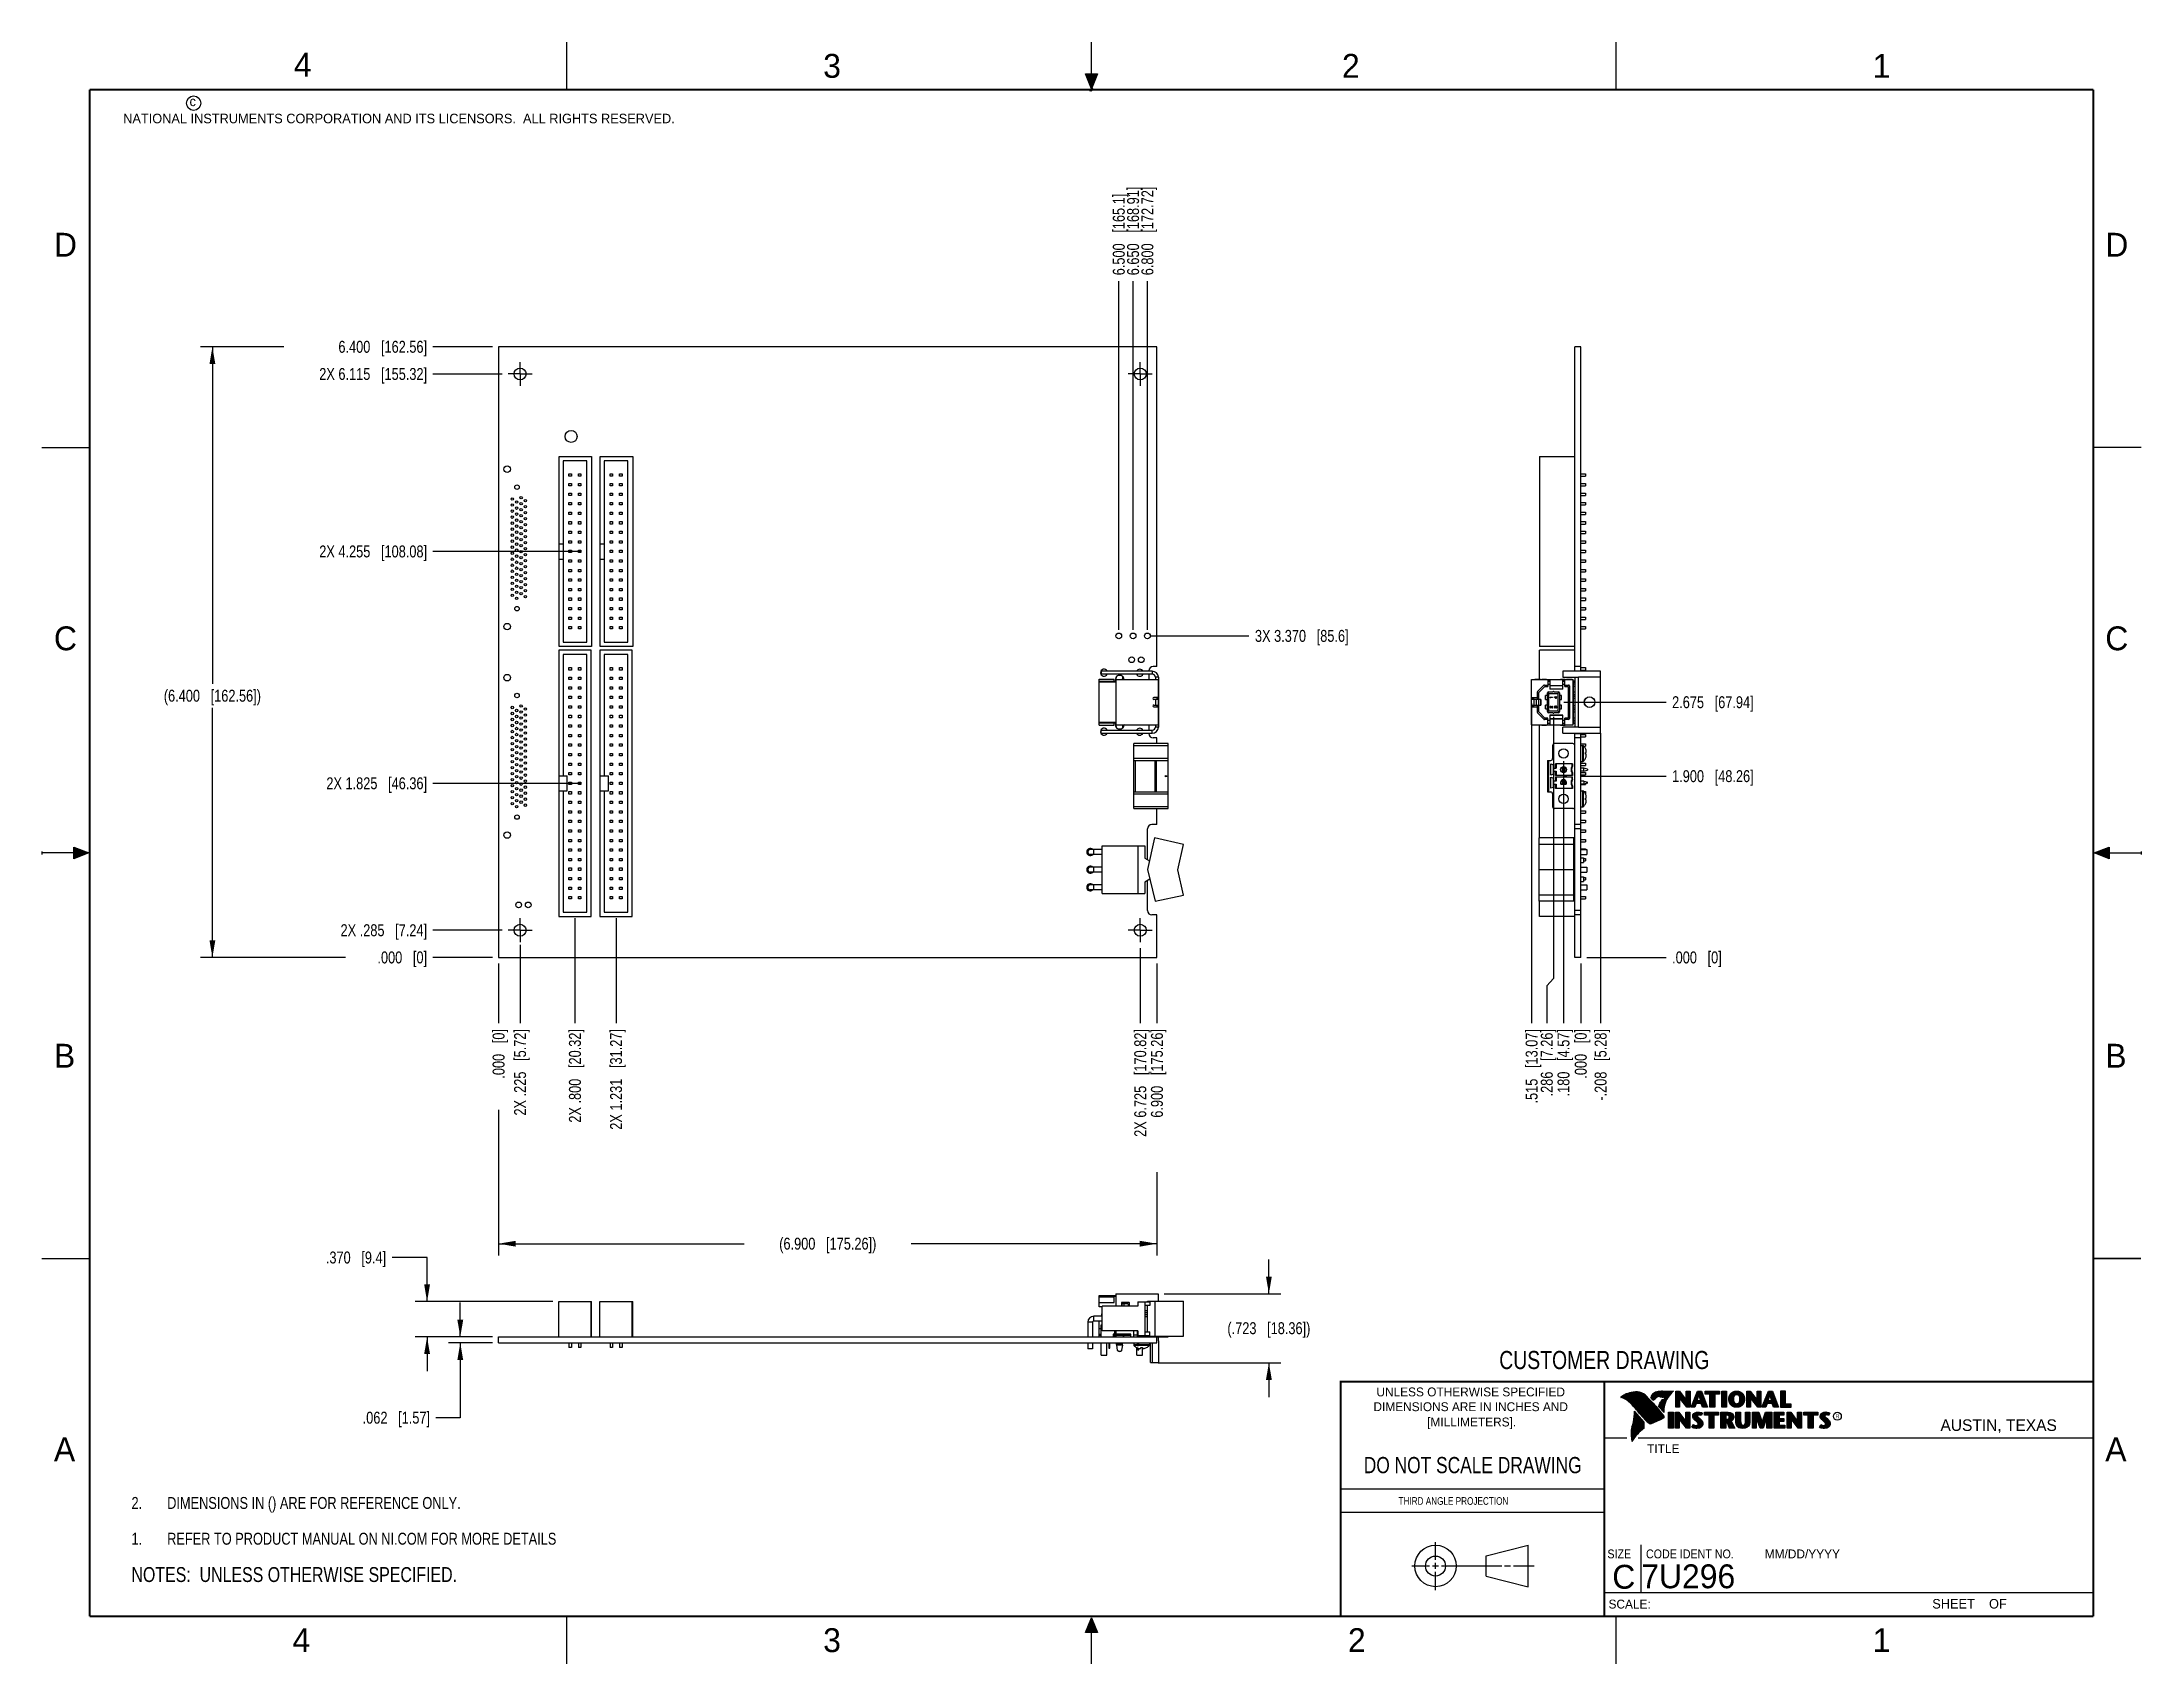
# Model space of a CAD drawing. Header units: inches. Extents: x 0 to 22, y 0 to 17.
import ezdxf

# ---------------------------------------------------------------- set-up
doc = ezdxf.new("R2010")
doc.units = ezdxf.units.IN
doc.header["$LTSCALE"] = 1.21
doc.header["$MEASUREMENT"] = 0
doc.linetypes.add('CENTER', pattern=[0.6, 0.375, -0.075, 0.075, -0.075])
doc.layers.get('0').update_dxf_attribs({"linetype": 'CONTINUOUS'})
for name, color, linetype in [('02___PRT_ALL_AXES', 7, 'CONTINUOUS'), ('DETAIL', 7, 'CONTINUOUS'), ('DIMENSIONS', 7, 'CONTINUOUS')]:
    doc.layers.add(name, color=color, linetype=linetype)
doc.styles.get("Standard").update_dxf_attribs({"font": 'txt', "width": 0.8})
doc.styles.add('TEXTSTYLE_2', font='txt')
doc.styles.add('TEXTSTYLE_3', font='txt', dxfattribs={"width": 0.9})
doc.dimstyles.new('DIMSTYLE_1', dxfattribs={"dimtxt": 0.125, "dimasz": 0.18, "dimexe": 0.125, "dimexo": 0.0625, "dimgap": 0.0625, "dimtad": 0, "dimtih": 1, "dimtoh": 1, "dimdec": 3, "dimzin": 4, "dimdsep": 46, "dimtxsty": 'STANDARD', "dimblk": '_FILLED', "dimblk1": '_FILLED', "dimblk2": '_FILLED', "dimcen": 0.09, "dimadec": 0, "dimazin": 0, "dimtp": 0.01, "dimtm": 0.01, "dimtfac": 1, "dimtdec": 3, "dimtofl": 0, "dimtmove": 0, "dimatfit": 3, "dimldrblk": '_FILLED', "dimfxl": 1, "dimtolj": 1, "dimtzin": 4, "dimarcsym": 0})
doc.dimstyles.new('DIMSTYLE_2', dxfattribs={"dimtxt": 0.125, "dimasz": 0.18, "dimexe": 0.125, "dimexo": 0.0625, "dimgap": 0.03125, "dimtad": 0, "dimtih": 1, "dimtoh": 1, "dimdec": 3, "dimzin": 4, "dimdsep": 46, "dimtxsty": 'STANDARD', "dimblk": '_FILLED', "dimblk1": '_FILLED', "dimblk2": '_FILLED', "dimcen": 0.09, "dimadec": 0, "dimazin": 0, "dimtp": 0.01, "dimtm": 0.01, "dimtfac": 1, "dimtdec": 3, "dimtofl": 0, "dimtmove": 0, "dimatfit": 3, "dimldrblk": '_FILLED', "dimfxl": 1, "dimtolj": 1, "dimtzin": 4, "dimarcsym": 0})

msp = doc.modelspace()

# ---------------------------------------------------------------- texts
at = {"color": 2, "linetype": 'CONTINUOUS', "line_spacing_factor": 0.9}
for s, insert, char_height, width, attachment_point, style in [('4', (2.64, 16.8869), 0.25, 0.25, 1, 'TEXTSTYLE_2'), ('3', (8.1875, 16.875), 0.25, 0.25, 1, 'TEXTSTYLE_2'), ('2', (13.625, 16.875), 0.25, 0.25, 1, 'TEXTSTYLE_2'), ('1', (19.1875, 16.875), 0.25, 0.25, 1, 'TEXTSTYLE_2'), ('c', (1.5463, 16.428), 0.1, 0.1, 1, 'TEXTSTYLE_2'), ('NATIONAL INSTRUMENTS CORPORATION AND ITS LICENSORS.  ALL RIGHTS RESERVED.', (0.851, 16.2482), 0.1, 7.3, 1, 'TEXTSTYLE_2'), ('D', (0.125, 15), 0.25, 0.25, 1, 'TEXTSTYLE_2'), ('D', (21.625, 15), 0.25, 0.25, 1, 'TEXTSTYLE_2'), ('C', (0.125, 10.875), 0.25, 0.25, 1, 'TEXTSTYLE_2'), ('C', (21.625, 10.875), 0.25, 0.25, 1, 'TEXTSTYLE_2'), ('B', (0.125, 6.5), 0.25, 0.25, 1, 'TEXTSTYLE_2'), ('B', (21.625, 6.5), 0.25, 0.25, 1, 'TEXTSTYLE_2'), ('UNLESS OTHERWISE SPECIFIED', (14.9742, 2.8979), 0.093, 2.418, 2, 'TEXTSTYLE_2'), ('DIMENSIONS ARE IN INCHES AND', (14.9742, 2.7431), 0.093, 2.604, 2, 'TEXTSTYLE_2'), ('[MILLIMETERS].', (14.9844, 2.5829), 0.093, 1.302, 2, 'TEXTSTYLE_2'), ('R', (18.7972, 2.6166), 0.0418, 0.041753, 1, 'TEXTSTYLE_2'), ('AUSTIN, TEXAS', (19.898, 2.5642), 0.121576, 1.580488, 1, 'TEXTSTYLE_2'), ('A', (0.125, 2.375), 0.25, 0.25, 1, 'TEXTSTYLE_2'), ('TITLE', (16.8235, 2.303), 0.093, 0.465, 1, 'TEXTSTYLE_2'), ('A', (21.625, 2.375), 0.25, 0.25, 1, 'TEXTSTYLE_2'), ('SIZE', (16.407, 1.2002), 0.093, 0.3348, 1, 'TEXTSTYLE_3'), ('CODE IDENT NO.', (16.8114, 1.2002), 0.093, 1.1718, 1, 'TEXTSTYLE_3'), ('MM/DD/YYYY', (18.0565, 1.2002), 0.093, 0.93, 1, 'TEXTSTYLE_2'), ('SCALE:', (16.4187, 0.6745), 0.093, 0.558, 1, 'TEXTSTYLE_2'), ('SHEET    OF', (19.8121, 0.6815), 0.1, 1.1, 1, 'TEXTSTYLE_2'), ('4', (2.625, 0.375), 0.25, 0.25, 1, 'TEXTSTYLE_2'), ('3', (8.1875, 0.375), 0.25, 0.25, 1, 'TEXTSTYLE_2'), ('2', (13.6875, 0.375), 0.25, 0.25, 1, 'TEXTSTYLE_2'), ('1', (19.1875, 0.375), 0.25, 0.25, 1, 'TEXTSTYLE_2')]:
    msp.add_mtext(s, dxfattribs=dict(at, insert=insert, char_height=char_height, width=width, attachment_point=attachment_point, style=style))
at = {"color": 7, "linetype": 'CONTINUOUS', "attachment_point": 2, "line_spacing_factor": 0.9}
for s, insert, char_height, width in [('CUSTOMER DRAWING', (16.3742, 3.2811), 0.19, 2.432), ('DO NOT SCALE DRAWING', (14.9953, 2.1698), 0.17, 2.72)]:
    msp.add_mtext(s, dxfattribs=dict(at, insert=insert, char_height=char_height, width=width))
at = {"color": 2, "linetype": 'CONTINUOUS', "insert": (14.2178, 1.7486), "char_height": 0.08, "width": 1.408, "attachment_point": 1, "line_spacing_factor": 0.9}
msp.add_mtext('THIRD ANGLE PROJECTION', dxfattribs=at)
at = {"color": 7, "linetype": 'CONTINUOUS', "char_height": 0.25, "line_spacing_factor": 0.9, "style": 'TEXTSTYLE_2'}
for s, insert, width, attachment_point in [('C', (16.5785, 1.0393), 0.25, 2), ('7U296', (16.7614, 1.0441), 1.25, 1)]:
    msp.add_mtext(s, dxfattribs=dict(at, insert=insert, width=width, attachment_point=attachment_point))

# ---------------------------------------------------------------- blocks, each defined once
blk = doc.blocks.new('CUSTOM_NOTE_BL0', base_point=(3.625, 1.312))
at = {"color": 2, "linetype": 'CONTINUOUS', "width": 0.8}
for s, p in [('1.', (0.938, 1.25)), ('REFER TO PRODUCT MANUAL ON NI.COM FOR MORE DETAILS', (1.312, 1.25))]:
    blk.add_text(s, height=0.125, dxfattribs=at).set_placement(p)
blk = doc.blocks.new('_FILLED')
at = {"color": 0, "linetype": 'BYBLOCK'}
blk.add_solid([(0, 0), (-1, 0.17), (-1, -0.17)], dxfattribs=at)
blk = doc.blocks.new('*D0')
at = {"layer": 'DIMENSIONS', "color": 2, "linetype": 'CONTINUOUS'}
for p, q in [((4.786, 5.809), (4.786, 4.28)), ((11.686, 5.155), (11.686, 4.28)), ((4.786, 4.405), (7.361, 4.405)), ((11.686, 4.405), (9.111, 4.405))]:
    blk.add_line(p, q, dxfattribs=at)
at = {"layer": 'DIMENSIONS', "color": 2, "linetype": 'CONTINUOUS', "xscale": 0.18, "yscale": 0.18, "zscale": 0.18, "rotation": 180}
blk.add_blockref('_FILLED', (4.786, 4.405), dxfattribs=at)
at = {"layer": 'DIMENSIONS', "color": 2, "linetype": 'CONTINUOUS', "xscale": 0.18, "yscale": 0.18, "zscale": 0.18}
blk.add_blockref('_FILLED', (11.686, 4.405), dxfattribs=at)
at = {"layer": 'DIMENSIONS', "color": 2, "linetype": 'CONTINUOUS', "insert": (8.236, 4.468), "char_height": 0.125, "width": 1.625, "attachment_point": 2, "line_spacing_factor": 0.9}
blk.add_mtext('(6.900{\\Ftxt.shx;\\W1.000000;\\H0.125000; }[175.26])', dxfattribs=at)
blk = doc.blocks.new('*D1')
at = {"layer": 'DIMENSIONS', "color": 2, "linetype": 'CONTINUOUS'}
for p, q in [((2.536, 13.805), (1.661, 13.805)), ((1.786, 13.805), (1.786, 10.273)), ((1.786, 7.405), (1.786, 10.023)), ((3.181, 7.405), (1.661, 7.405))]:
    blk.add_line(p, q, dxfattribs=at)
at = {"layer": 'DIMENSIONS', "color": 2, "linetype": 'CONTINUOUS', "xscale": 0.18, "yscale": 0.18, "zscale": 0.18}
for p, rotation in [((1.786, 13.805), 90), ((1.786, 7.405), 270)]:
    blk.add_blockref('_FILLED', p, dxfattribs=dict(at, rotation=rotation))
at = {"layer": 'DIMENSIONS', "color": 2, "linetype": 'CONTINUOUS', "insert": (1.786, 10.211), "char_height": 0.125, "width": 1.625, "attachment_point": 2, "line_spacing_factor": 0.9}
blk.add_mtext('(6.400{\\Ftxt.shx;\\W1.000000;\\H0.125000; }[162.56])', dxfattribs=at)
blk = doc.blocks.new('*D2')
at = {"layer": 'DIMENSIONS', "color": 2, "linetype": 'CONTINUOUS'}
blk.add_line((16.19, 7.405), (17.023, 7.405), dxfattribs=at)
at = {"layer": 'DIMENSIONS', "color": 2, "linetype": 'CONTINUOUS', "insert": (17.085, 7.468), "char_height": 0.125, "width": 0.825, "attachment_point": 1, "line_spacing_factor": 0.9}
blk.add_mtext('.000{\\Ftxt.shx;\\W1.000000;\\H0.125000; }[0]', dxfattribs=at)
blk = doc.blocks.new('*D3')
at = {"layer": 'DIMENSIONS', "color": 2, "linetype": 'CONTINUOUS'}
blk.add_line((15.951, 10.08), (17.023, 10.08), dxfattribs=at)
at = {"layer": 'DIMENSIONS', "color": 2, "linetype": 'CONTINUOUS', "insert": (17.085, 10.143), "char_height": 0.125, "width": 1.325, "attachment_point": 1, "line_spacing_factor": 0.9}
blk.add_mtext('2.675{\\Ftxt.shx;\\W1.000000;\\H0.125000; }[67.94]', dxfattribs=at)
blk = doc.blocks.new('*D4')
at = {"layer": 'DIMENSIONS', "color": 2, "linetype": 'CONTINUOUS'}
blk.add_line((16.128, 9.305), (17.023, 9.305), dxfattribs=at)
at = {"layer": 'DIMENSIONS', "color": 2, "linetype": 'CONTINUOUS', "insert": (17.085, 9.368), "char_height": 0.125, "width": 1.325, "attachment_point": 1, "line_spacing_factor": 0.9}
blk.add_mtext('1.900{\\Ftxt.shx;\\W1.000000;\\H0.125000; }[48.26]', dxfattribs=at)
blk = doc.blocks.new('*D5')
at = {"layer": 'DIMENSIONS', "color": 2, "linetype": 'CONTINUOUS'}
blk.add_line((15.947, 9.463), (15.947, 6.718), dxfattribs=at)
at = {"layer": 'DIMENSIONS', "color": 2, "linetype": 'CONTINUOUS', "insert": (15.884, 6.655), "char_height": 0.125, "width": 1.125, "attachment_point": 3, "rotation": 90, "line_spacing_factor": 0.9}
blk.add_mtext('.180{\\Ftxt.shx;\\W1.000000;\\H0.125000; }[4.57]', dxfattribs=at)
blk = doc.blocks.new('*D6')
at = {"layer": 'DIMENSIONS', "color": 2, "linetype": 'CONTINUOUS'}
blk.add_line((16.127, 7.343), (16.127, 6.718), dxfattribs=at)
at = {"layer": 'DIMENSIONS', "color": 2, "linetype": 'CONTINUOUS', "insert": (16.065, 6.655), "char_height": 0.125, "width": 0.825, "attachment_point": 3, "rotation": 90, "line_spacing_factor": 0.9}
blk.add_mtext('.000{\\Ftxt.shx;\\W1.000000;\\H0.125000; }[0]', dxfattribs=at)
blk = doc.blocks.new('*D7')
at = {"layer": 'DIMENSIONS', "color": 2, "linetype": 'CONTINUOUS'}
for p, q in [((15.841, 9.927), (15.841, 7.184)), ((15.841, 7.184), (15.771, 7.107)), ((15.771, 7.107), (15.771, 6.718))]:
    blk.add_line(p, q, dxfattribs=at)
at = {"layer": 'DIMENSIONS', "color": 2, "linetype": 'CONTINUOUS', "insert": (15.709, 6.655), "char_height": 0.125, "width": 1.125, "attachment_point": 3, "rotation": 90, "line_spacing_factor": 0.9}
blk.add_mtext('.286{\\Ftxt.shx;\\W1.000000;\\H0.125000; }[7.26]', dxfattribs=at)
blk = doc.blocks.new('*D8')
at = {"layer": 'DIMENSIONS', "color": 2, "linetype": 'CONTINUOUS'}
blk.add_line((11.686, 7.343), (11.686, 6.718), dxfattribs=at)
at = {"layer": 'DIMENSIONS', "color": 2, "linetype": 'CONTINUOUS', "insert": (11.623, 6.655), "char_height": 0.125, "width": 1.425, "attachment_point": 3, "rotation": 90, "line_spacing_factor": 0.9}
blk.add_mtext('6.900{\\Ftxt.shx;\\W1.000000;\\H0.125000; }[175.26]', dxfattribs=at)
blk = doc.blocks.new('*D9')
at = {"layer": 'DIMENSIONS', "color": 2, "linetype": 'CONTINUOUS'}
blk.add_line((4.786, 7.343), (4.786, 6.718), dxfattribs=at)
at = {"layer": 'DIMENSIONS', "color": 2, "linetype": 'CONTINUOUS', "insert": (4.723, 6.655), "char_height": 0.125, "width": 0.825, "attachment_point": 3, "rotation": 90, "line_spacing_factor": 0.9}
blk.add_mtext('.000{\\Ftxt.shx;\\W1.000000;\\H0.125000; }[0]', dxfattribs=at)
blk = doc.blocks.new('*D10')
at = {"layer": 'DIMENSIONS', "color": 2, "linetype": 'CONTINUOUS'}
blk.add_line((5.011, 7.537), (5.011, 6.718), dxfattribs=at)
at = {"layer": 'DIMENSIONS', "color": 2, "linetype": 'CONTINUOUS', "insert": (4.948, 6.655), "char_height": 0.125, "width": 1.425, "attachment_point": 3, "rotation": 90, "line_spacing_factor": 0.9}
blk.add_mtext('2X .225{\\Ftxt.shx;\\W1.000000;\\H0.125000; }[5.72]', dxfattribs=at)
blk = doc.blocks.new('*D11')
at = {"layer": 'DIMENSIONS', "color": 2, "linetype": 'CONTINUOUS'}
blk.add_line((11.511, 7.503), (11.511, 6.718), dxfattribs=at)
at = {"layer": 'DIMENSIONS', "color": 2, "linetype": 'CONTINUOUS', "insert": (11.448, 6.655), "char_height": 0.125, "width": 1.725, "attachment_point": 3, "rotation": 90, "line_spacing_factor": 0.9}
blk.add_mtext('2X 6.725{\\Ftxt.shx;\\W1.000000;\\H0.125000; }[170.82]', dxfattribs=at)
blk = doc.blocks.new('*D12')
at = {"layer": 'DIMENSIONS', "color": 2, "linetype": 'CONTINUOUS'}
blk.add_line((5.586, 7.818), (5.586, 6.718), dxfattribs=at)
at = {"layer": 'DIMENSIONS', "color": 2, "linetype": 'CONTINUOUS', "insert": (5.523, 6.655), "char_height": 0.125, "width": 1.525, "attachment_point": 3, "rotation": 90, "line_spacing_factor": 0.9}
blk.add_mtext('2X .800{\\Ftxt.shx;\\W1.000000;\\H0.125000; }[20.32]', dxfattribs=at)
blk = doc.blocks.new('*D13')
at = {"layer": 'DIMENSIONS', "color": 2, "linetype": 'CONTINUOUS'}
blk.add_line((6.017, 7.818), (6.017, 6.718), dxfattribs=at)
at = {"layer": 'DIMENSIONS', "color": 2, "linetype": 'CONTINUOUS', "insert": (5.954, 6.655), "char_height": 0.125, "width": 1.625, "attachment_point": 3, "rotation": 90, "line_spacing_factor": 0.9}
blk.add_mtext('2X 1.231{\\Ftxt.shx;\\W1.000000;\\H0.125000; }[31.27]', dxfattribs=at)
blk = doc.blocks.new('*D14')
at = {"layer": 'DIMENSIONS', "color": 2, "linetype": 'CONTINUOUS'}
blk.add_line((4.723, 13.805), (4.098, 13.805), dxfattribs=at)
at = {"layer": 'DIMENSIONS', "color": 2, "linetype": 'CONTINUOUS', "insert": (4.036, 13.868), "char_height": 0.125, "width": 1.425, "attachment_point": 3, "line_spacing_factor": 0.9}
blk.add_mtext('6.400{\\Ftxt.shx;\\W1.000000;\\H0.125000; }[162.56]', dxfattribs=at)
blk = doc.blocks.new('*D15')
at = {"layer": 'DIMENSIONS', "color": 2, "linetype": 'CONTINUOUS'}
blk.add_line((4.723, 7.405), (4.098, 7.405), dxfattribs=at)
at = {"layer": 'DIMENSIONS', "color": 2, "linetype": 'CONTINUOUS', "insert": (4.036, 7.468), "char_height": 0.125, "width": 0.825, "attachment_point": 3, "line_spacing_factor": 0.9}
blk.add_mtext('.000{\\Ftxt.shx;\\W1.000000;\\H0.125000; }[0]', dxfattribs=at)
blk = doc.blocks.new('*D16')
at = {"layer": 'DIMENSIONS', "color": 2, "linetype": 'CONTINUOUS'}
blk.add_line((4.823, 7.69), (4.098, 7.69), dxfattribs=at)
at = {"layer": 'DIMENSIONS', "color": 2, "linetype": 'CONTINUOUS', "insert": (4.036, 7.753), "char_height": 0.125, "width": 1.425, "attachment_point": 3, "line_spacing_factor": 0.9}
blk.add_mtext('2X .285{\\Ftxt.shx;\\W1.000000;\\H0.125000; }[7.24]', dxfattribs=at)
blk = doc.blocks.new('*D17')
at = {"layer": 'DIMENSIONS', "color": 2, "linetype": 'CONTINUOUS'}
blk.add_line((4.823, 13.52), (4.098, 13.52), dxfattribs=at)
at = {"layer": 'DIMENSIONS', "color": 2, "linetype": 'CONTINUOUS', "insert": (4.036, 13.583), "char_height": 0.125, "width": 1.725, "attachment_point": 3, "line_spacing_factor": 0.9}
blk.add_mtext('2X 6.115{\\Ftxt.shx;\\W1.000000;\\H0.125000; }[155.32]', dxfattribs=at)
blk = doc.blocks.new('*D18')
at = {"layer": 'DIMENSIONS', "color": 2, "linetype": 'CONTINUOUS'}
blk.add_line((5.648, 11.66), (4.098, 11.66), dxfattribs=at)
at = {"layer": 'DIMENSIONS', "color": 2, "linetype": 'CONTINUOUS', "insert": (4.036, 11.723), "char_height": 0.125, "width": 1.725, "attachment_point": 3, "line_spacing_factor": 0.9}
blk.add_mtext('2X 4.255{\\Ftxt.shx;\\W1.000000;\\H0.125000; }[108.08]', dxfattribs=at)
blk = doc.blocks.new('*D19')
at = {"layer": 'DIMENSIONS', "color": 2, "linetype": 'CONTINUOUS'}
blk.add_line((5.648, 9.23), (4.098, 9.23), dxfattribs=at)
at = {"layer": 'DIMENSIONS', "color": 2, "linetype": 'CONTINUOUS', "insert": (4.036, 9.293), "char_height": 0.125, "width": 1.625, "attachment_point": 3, "line_spacing_factor": 0.9}
blk.add_mtext('2X 1.825{\\Ftxt.shx;\\W1.000000;\\H0.125000; }[46.36]', dxfattribs=at)
blk = doc.blocks.new('*D20')
at = {"layer": 'DIMENSIONS', "color": 2, "linetype": 'CONTINUOUS'}
blk.add_line((15.612, 10.067), (15.612, 6.718), dxfattribs=at)
at = {"layer": 'DIMENSIONS', "color": 2, "linetype": 'CONTINUOUS', "insert": (15.55, 6.655), "char_height": 0.125, "width": 1.225, "attachment_point": 3, "rotation": 90, "line_spacing_factor": 0.9}
blk.add_mtext('.515{\\Ftxt.shx;\\W1.000000;\\H0.125000; }[13.07]', dxfattribs=at)
blk = doc.blocks.new('*D21')
at = {"layer": 'DIMENSIONS', "color": 2, "linetype": 'CONTINUOUS'}
blk.add_line((16.335, 9.757), (16.335, 6.718), dxfattribs=at)
at = {"layer": 'DIMENSIONS', "color": 2, "linetype": 'CONTINUOUS', "insert": (16.273, 6.655), "char_height": 0.125, "width": 1.225, "attachment_point": 3, "rotation": 90, "line_spacing_factor": 0.9}
blk.add_mtext('-.208{\\Ftxt.shx;\\W1.000000;\\H0.125000; }[5.28]', dxfattribs=at)
blk = doc.blocks.new('*D22')
at = {"layer": 'DIMENSIONS', "color": 2, "linetype": 'CONTINUOUS'}
for p, q in [((12.859, 3.881), (12.859, 4.241)), ((11.761, 3.881), (12.984, 3.881)), ((11.699, 3.158), (12.984, 3.158)), ((12.859, 3.158), (12.859, 2.798))]:
    blk.add_line(p, q, dxfattribs=at)
at = {"layer": 'DIMENSIONS', "color": 2, "linetype": 'CONTINUOUS', "xscale": 0.18, "yscale": 0.18, "zscale": 0.18}
for p, rotation in [((12.859, 3.881), 270), ((12.859, 3.158), 90)]:
    blk.add_blockref('_FILLED', p, dxfattribs=dict(at, rotation=rotation))
at = {"layer": 'DIMENSIONS', "color": 2, "linetype": 'CONTINUOUS', "insert": (12.859, 3.582), "char_height": 0.125, "width": 1.425, "attachment_point": 2, "line_spacing_factor": 0.9}
blk.add_mtext('(.723{\\Ftxt.shx;\\W1.000000;\\H0.125000; }[18.36])', dxfattribs=at)
blk = doc.blocks.new('*D23')
at = {"layer": 'DIMENSIONS', "color": 2, "linetype": 'CONTINUOUS'}
for p, q in [((4.036, 4.261), (3.669, 4.261)), ((4.036, 3.798), (4.036, 4.261)), ((5.353, 3.798), (3.911, 3.798)), ((4.723, 3.428), (3.911, 3.428)), ((4.036, 3.428), (4.036, 3.068))]:
    blk.add_line(p, q, dxfattribs=at)
at = {"layer": 'DIMENSIONS', "color": 2, "linetype": 'CONTINUOUS', "xscale": 0.18, "yscale": 0.18, "zscale": 0.18}
for p, rotation in [((4.036, 3.798), 270), ((4.036, 3.428), 90)]:
    blk.add_blockref('_FILLED', p, dxfattribs=dict(at, rotation=rotation))
at = {"layer": 'DIMENSIONS', "color": 2, "linetype": 'CONTINUOUS', "insert": (3.607, 4.323), "char_height": 0.125, "width": 1.025, "attachment_point": 3, "line_spacing_factor": 0.9}
blk.add_mtext('.370{\\Ftxt.shx;\\W1.000000;\\H0.125000; }[9.4]', dxfattribs=at)
blk = doc.blocks.new('*D24')
at = {"layer": 'DIMENSIONS', "color": 2, "linetype": 'CONTINUOUS'}
for p, q in [((4.384, 3.428), (4.384, 3.788)), ((4.723, 3.428), (4.259, 3.428)), ((4.723, 3.366), (4.259, 3.366)), ((4.384, 3.366), (4.384, 2.581)), ((4.384, 2.581), (4.129, 2.581))]:
    blk.add_line(p, q, dxfattribs=at)
at = {"layer": 'DIMENSIONS', "color": 2, "linetype": 'CONTINUOUS', "xscale": 0.18, "yscale": 0.18, "zscale": 0.18}
for p, rotation in [((4.384, 3.428), 270), ((4.384, 3.366), 90)]:
    blk.add_blockref('_FILLED', p, dxfattribs=dict(at, rotation=rotation))
at = {"layer": 'DIMENSIONS', "color": 2, "linetype": 'CONTINUOUS', "insert": (4.067, 2.644), "char_height": 0.125, "width": 1.125, "attachment_point": 3, "line_spacing_factor": 0.9}
blk.add_mtext('.062{\\Ftxt.shx;\\W1.000000;\\H0.125000; }[1.57]', dxfattribs=at)
blk = doc.blocks.new('*D25')
at = {"layer": 'DIMENSIONS', "color": 2, "linetype": 'CONTINUOUS'}
blk.add_line((11.286, 10.838), (11.286, 14.493), dxfattribs=at)
at = {"layer": 'DIMENSIONS', "color": 2, "linetype": 'CONTINUOUS', "insert": (11.223, 14.555), "char_height": 0.125, "width": 1.325, "attachment_point": 1, "rotation": 90, "line_spacing_factor": 0.9}
blk.add_mtext('6.500{\\Ftxt.shx;\\W1.000000;\\H0.125000; }[165.1]', dxfattribs=at)
blk = doc.blocks.new('*D26')
at = {"layer": 'DIMENSIONS', "color": 2, "linetype": 'CONTINUOUS'}
blk.add_line((11.436, 10.838), (11.436, 14.493), dxfattribs=at)
at = {"layer": 'DIMENSIONS', "color": 2, "linetype": 'CONTINUOUS', "insert": (11.373, 14.555), "char_height": 0.125, "width": 1.425, "attachment_point": 1, "rotation": 90, "line_spacing_factor": 0.9}
blk.add_mtext('6.650{\\Ftxt.shx;\\W1.000000;\\H0.125000; }[168.91]', dxfattribs=at)
blk = doc.blocks.new('*D27')
at = {"layer": 'DIMENSIONS', "color": 2, "linetype": 'CONTINUOUS'}
blk.add_line((11.586, 10.838), (11.586, 14.493), dxfattribs=at)
at = {"layer": 'DIMENSIONS', "color": 2, "linetype": 'CONTINUOUS', "insert": (11.523, 14.555), "char_height": 0.125, "width": 1.425, "attachment_point": 1, "rotation": 90, "line_spacing_factor": 0.9}
blk.add_mtext('6.800{\\Ftxt.shx;\\W1.000000;\\H0.125000; }[172.72]', dxfattribs=at)
blk = doc.blocks.new('*D28')
at = {"layer": 'DIMENSIONS', "color": 2, "linetype": 'CONTINUOUS'}
blk.add_line((11.618, 10.775), (12.65, 10.775), dxfattribs=at)
at = {"layer": 'DIMENSIONS', "color": 2, "linetype": 'CONTINUOUS', "insert": (12.713, 10.838), "char_height": 0.125, "width": 1.525, "attachment_point": 1, "line_spacing_factor": 0.9}
blk.add_mtext('3X 3.370{\\Ftxt.shx;\\W1.000000;\\H0.125000; }[85.6]', dxfattribs=at)
blk = doc.blocks.new('NOTES_HEADER_BL1', base_point=(3.1215, 0.9375))
at = {"layer": 'DETAIL', "color": 2, "linetype": 'CONTINUOUS', "width": 0.8}
blk.add_text('NOTES:  UNLESS OTHERWISE SPECIFIED.', height=0.156, dxfattribs=at).set_placement((0.9375, 0.8595))
blk = doc.blocks.new('DIMS_REF_BL2', base_point=(3.125, 1.687))
at = {"layer": 'DETAIL', "color": 2, "linetype": 'CONTINUOUS', "width": 0.8}
for s, p in [('2.', (0.938, 1.625)), ('DIMENSIONS IN () ARE FOR REFERENCE ONLY.', (1.312, 1.625))]:
    blk.add_text(s, height=0.125, dxfattribs=at).set_placement(p)

# ---------------------------------------------------------------- dimensions: what is measured, and where the dimension line sits
at = {"layer": 'DIMENSIONS', "color": 2, "linetype": 'CONTINUOUS'}
for feature_location, offset, dtype, origin, picture, middle in [((11.4358, 10.838), (0, 3.655), 1, (4.7858, 10.7755), '*D26', (11.4358, 15.268)), ((11.5858, 10.838), (0, 3.655), 1, (4.7858, 10.7755), '*D27', (11.5858, 15.268)), ((11.2858, 10.838), (0, 3.655), 1, (4.7858, 10.7755), '*D25', (11.2858, 15.218)), ((4.7233, 13.8055), (-0.625, 0), 0, (4.7858, 7.4055), '*D14', (3.3233, 13.8055)), ((15.6123, 10.067), (0, -3.349), 1, (16.127, 10.1295), '*D20', (15.6123, 6.043)), ((15.9511, 10.0803), (1.0714, 0), 0, (15.8886, 7.4055), '*D3', (17.7475, 10.0803)), ((15.8409950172, 9.9272049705), (-0.0698026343, -3.2092362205), 0, (16.1270107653, 9.9897049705), '*D7', (15.7711923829, 6.09296875)), ((15.9469, 9.4634), (0, -2.7454), 1, (16.127, 7.4055), '*D5', (15.9469, 6.093)), ((16.1275, 9.3055), (0.895, 0), 0, (16.065, 7.4055), '*D4', (17.7475, 9.3055)), ((4.7232854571, 7.40546875), (-0.625, 0), 0, (4.7857854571, 7.40546875), '*D15', (3.6232854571, 7.40546875)), ((4.7857854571, 7.34296875), (0, -0.625), 1, (4.7857854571, 7.40546875), '*D9', (4.7857854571, 6.24296875)), ((11.6858, 7.343), (0, -0.625), 1, (4.7858, 7.4055), '*D8', (11.6858, 5.943)), ((16.1270107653, 7.34296875), (0, -0.625), 1, (16.1270107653, 7.40546875), '*D6', (16.1270107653, 6.24296875)), ((16.1895107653, 7.40546875), (0.833, 0), 0, (16.1270107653, 7.40546875), '*D2', (17.4975107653, 7.40546875))]:
    dim = msp.add_ordinate_dim(feature_location=feature_location, offset=offset, dtype=dtype, origin=origin, dimstyle='DIMSTYLE_2', dxfattribs=at)
    dim.commit()
    dim.dimension.update_dxf_attribs({"geometry": picture, "text_midpoint": middle})
for base, p1, p2, picture, middle in [((1.7858, 7.4055), (2.5983, 13.8055), (3.2434, 7.4055), '*D1', (1.7858, 10.1485)), ((12.8592, 3.1583), (11.6988, 3.881), (11.6368, 3.1583), '*D22', (12.8592, 3.5196))]:
    dim = msp.add_linear_dim(base=base, p1=p1, p2=p2, angle=270, text='(<>)', dimstyle='DIMSTYLE_1', dxfattribs=at)
    dim.commit()
    dim.dimension.update_dxf_attribs({"geometry": picture, "text_midpoint": middle, "dimtype": 160})
for feature_location, offset, dtype, origin, text, picture, middle in [((4.8232, 13.5205), (-0.7249, 0), 0, (4.8857, 7.4055), '2X <>', '*D17', (3.1733, 13.5205)), ((5.6483, 11.6605), (-1.55, 0), 0, (5.7108, 7.4055), '2X <>', '*D18', (3.1733, 11.6605)), ((11.6183, 10.7755), (1.032, 0), 0, (11.5558, 7.4055), '3X <>', '*D28', (13.4753, 10.7755)), ((16.335, 9.757), (0, -3.039), 1, (16.127, 9.8195), '-<>', '*D21', (16.335, 6.043)), ((5.6483, 9.2305), (-1.55, 0), 0, (5.7108, 7.4055), '2X <>', '*D19', (3.2233, 9.2305)), ((4.8232, 7.6905), (-0.7249, 0), 0, (4.8857, 7.4055), '2X <>', '*D16', (3.3233, 7.6905)), ((5.5858, 7.818), (0, -1.1), 1, (4.7858, 7.8805), '2X <>', '*D12', (5.5858, 5.893)), ((6.0168, 7.818), (0, -1.1), 1, (4.7858, 7.8805), '2X <>', '*D13', (6.0168, 5.843)), ((5.0108, 7.5366), (0, -0.8186), 1, (4.7858, 7.5654), '2X <>', '*D10', (5.0108, 5.943)), ((11.5108, 7.5029), (0, -0.7849), 1, (4.7858, 7.5654), '2X <>', '*D11', (11.5108, 5.793))]:
    dim = msp.add_ordinate_dim(feature_location=feature_location, offset=offset, dtype=dtype, origin=origin, text=text, dimstyle='DIMSTYLE_2', dxfattribs=at)
    dim.commit()
    dim.dimension.update_dxf_attribs({"geometry": picture, "text_midpoint": middle})
dim = msp.add_linear_dim(base=(11.6858, 4.4055), p1=(4.7858, 5.8716), p2=(11.6858, 5.218), text='(<>)', dimstyle='DIMSTYLE_1', dxfattribs=at)
dim.commit()
dim.dimension.update_dxf_attribs({"geometry": '*D0', "text_midpoint": (8.2358, 4.4055), "dimtype": 160})
for base, p2, angle, picture, middle in [((4.0358, 3.7983), (5.4158, 3.7983), 90, '*D23', (3.0944, 4.2606)), ((4.3839, 3.3663), (4.7858, 3.3663), 270, '*D24', (3.5041, 2.5815))]:
    dim = msp.add_linear_dim(base=base, p1=(4.7858, 3.4283), p2=p2, angle=angle, dimstyle='DIMSTYLE_1', dxfattribs=at)
    dim.commit()
    dim.dimension.update_dxf_attribs({"geometry": picture, "text_midpoint": middle, "dimtype": 160})

# ---------------------------------------------------------------- hatches: boundary and pattern name
at = {"linetype": 'CONTINUOUS'}
for points in [[(11, 16.51), (10.9375, 16.6663), (11.0625, 16.6663)], [(0.3337, 8.5625), (0.49, 8.5), (0.3337, 8.4375)], [(21.6663, 8.5625), (21.6663, 8.4375), (21.51, 8.5)], [(10.9375, 0.3287), (11, 0.485), (11.0625, 0.3287)]]:
    msp.add_hatch(color=2, dxfattribs=at).paths.add_polyline_path(points)

# ---------------------------------------------------------------- linework, layer by layer
at = {"color": 2, "linetype": 'CONTINUOUS'}
for p, q in [((5.5, 16.5), (5.5, 17)), ((11, 16.485), (11, 17)), ((16.5, 16.5), (16.5, 17)), ((11, 16.51), (10.9375, 16.6663)), ((10.9375, 16.6663), (11.0625, 16.6663)), ((11.015, 16.515), (10.985, 16.485)), ((10.985, 16.485), (11, 16.515)), ((11.0625, 16.6663), (11, 16.51)), ((11, 16.485), (11.015, 16.515)), ((0, 12.75), (0.5, 12.75)), ((22, 12.75), (21.5, 12.75)), ((0, 8.515), (0, 8.485)), ((0.49, 8.5), (0, 8.5)), ((0.3337, 8.4375), (0.3337, 8.5625)), ((0.3337, 8.5625), (0.49, 8.5)), ((0.49, 8.5), (0.3337, 8.4375)), ((21.51, 8.5), (21.6663, 8.5625)), ((21.51, 8.5), (22, 8.5)), ((21.6663, 8.4375), (21.51, 8.5)), ((21.6663, 8.5625), (21.6663, 8.4375)), ((22, 8.515), (22, 8.485)), ((0, 4.25), (0.5, 4.25)), ((16.375, 2.96), (21.5, 2.96)), ((16.5578, 2.796), (16.5578, 2.7989)), ((16.5646, 2.7936), (16.5646, 2.8033)), ((16.5714, 2.7909), (16.5714, 2.8075)), ((16.5782, 2.788), (16.5782, 2.8116)), ((16.5851, 2.7849), (16.5851, 2.8154)), ((16.5919, 2.7815), (16.5919, 2.819)), ((16.5987, 2.7778), (16.5987, 2.8221)), ((16.6055, 2.7738), (16.6055, 2.8249)), ((16.6124, 2.7696), (16.6124, 2.8276)), ((16.6192, 2.765), (16.6192, 2.8301)), ((16.626, 2.7601), (16.626, 2.8325)), ((16.6329, 2.7549), (16.6329, 2.8347)), ((16.6397, 2.7492), (16.6397, 2.8367)), ((16.6465, 2.7431), (16.6465, 2.8386)), ((16.6533, 2.7366), (16.6533, 2.8403)), ((16.6602, 2.7295), (16.6602, 2.8419)), ((16.667, 2.7221), (16.667, 2.8435)), ((16.6738, 2.7146), (16.6738, 2.8449)), ((16.6806, 2.707), (16.6806, 2.8459)), ((16.6875, 2.6995), (16.6875, 2.8467)), ((16.7939, 2.533), (16.6919, 2.6489)), ((16.6943, 2.6918), (16.6943, 2.8472)), ((16.7011, 2.6841), (16.7011, 2.8474)), ((16.708, 2.6764), (16.708, 2.8474)), ((16.7148, 2.6685), (16.7148, 2.847)), ((16.7216, 2.6607), (16.7216, 2.8465)), ((16.7284, 2.6527), (16.7284, 2.8456)), ((16.7353, 2.6447), (16.7353, 2.8445)), ((16.7421, 2.6366), (16.7421, 2.8431)), ((16.7489, 2.6285), (16.7489, 2.8417)), ((16.7557, 2.6204), (16.7557, 2.84)), ((16.7626, 2.6125), (16.7626, 2.8378)), ((16.7694, 2.6046), (16.7694, 2.8352)), ((16.7762, 2.5968), (16.7762, 2.8321)), ((16.7831, 2.5891), (16.7831, 2.8284)), ((16.7899, 2.5815), (16.7899, 2.8242)), ((16.7967, 2.5739), (16.7967, 2.8193)), ((16.8035, 2.5665), (16.8035, 2.8136)), ((16.8104, 2.5591), (16.8104, 2.807)), ((16.8172, 2.5519), (16.8172, 2.7996)), ((16.824, 2.5447), (16.824, 2.7924)), ((16.8308, 2.5375), (16.8308, 2.7853)), ((16.8377, 2.5314), (16.8377, 2.7781)), ((16.8445, 2.5262), (16.8445, 2.7709)), ((16.8513, 2.523), (16.8513, 2.7637)), ((16.8581, 2.5224), (16.8581, 2.7565)), ((16.8864, 2.7664), (16.8632, 2.7937)), ((16.865, 2.5241), (16.865, 2.7493)), ((16.8877, 2.7723), (16.8682, 2.7952)), ((16.8718, 2.791), (16.8718, 2.8085)), ((16.8718, 2.527), (16.8718, 2.7421)), ((16.8786, 2.783), (16.8786, 2.8206)), ((16.8786, 2.5298), (16.8786, 2.7348)), ((16.8855, 2.7749), (16.8855, 2.8281)), ((16.8855, 2.5327), (16.8855, 2.727)), ((16.8923, 2.7747), (16.8923, 2.8335)), ((16.8923, 2.5356), (16.8923, 2.7187)), ((16.8991, 2.7788), (16.8991, 2.8375)), ((16.8991, 2.5385), (16.8991, 2.7104)), ((16.9059, 2.7837), (16.9059, 2.8408)), ((16.9059, 2.5415), (16.9059, 2.7022)), ((16.9128, 2.7896), (16.9128, 2.8436)), ((16.9128, 2.5446), (16.9128, 2.6939)), ((16.9196, 2.7966), (16.9196, 2.8459)), ((16.9196, 2.5477), (16.9196, 2.6856)), ((16.9264, 2.8018), (16.9264, 2.8477)), ((16.9264, 2.5508), (16.9264, 2.6774)), ((16.9332, 2.8053), (16.9332, 2.849)), ((16.9332, 2.554), (16.9332, 2.6691)), ((16.9401, 2.8077), (16.9401, 2.8499)), ((16.9401, 2.5573), (16.9401, 2.6608)), ((16.9616, 2.6797), (16.9434, 2.7005)), ((16.9469, 2.8082), (16.9469, 2.8509)), ((16.9469, 2.5606), (16.9469, 2.6526)), ((16.9653, 2.6828), (16.9492, 2.7013)), ((16.9537, 2.8069), (16.9537, 2.8518)), ((16.9537, 2.696), (16.9537, 2.7109)), ((16.9537, 2.5639), (16.9537, 2.6443)), ((16.9606, 2.8048), (16.9606, 2.8525)), ((16.9606, 2.6882), (16.9606, 2.7266)), ((16.9674, 2.8034), (16.9674, 2.8531)), ((16.9674, 2.6802), (16.9674, 2.7444)), ((16.9742, 2.8027), (16.9742, 2.8536)), ((16.9742, 2.672), (16.9742, 2.7568)), ((16.981, 2.8023), (16.981, 2.854)), ((16.981, 2.664), (16.981, 2.7634)), ((16.9838, 2.8589), (17.0997, 2.8607)), ((16.9839, 2.8541), (17.087, 2.8557)), ((16.9879, 2.802), (16.9879, 2.8542)), ((16.9879, 2.6563), (16.9879, 2.7665)), ((16.999, 2.637), (16.9946, 2.6418)), ((16.9947, 2.8019), (16.9947, 2.8543)), ((16.9947, 2.6748), (16.9947, 2.7683)), ((17.0015, 2.8005), (17.0015, 2.8544)), ((17.0015, 2.7195), (17.0015, 2.7694)), ((17.0083, 2.7963), (17.0083, 2.8545)), ((17.0083, 2.7388), (17.0083, 2.7698)), ((17.0152, 2.755), (17.0152, 2.8546)), ((17.022, 2.7691), (17.022, 2.8547)), ((17.0288, 2.7817), (17.0288, 2.8548)), ((17.0357, 2.7931), (17.0357, 2.8549)), ((17.0425, 2.8035), (17.0425, 2.855)), ((17.0493, 2.8131), (17.0493, 2.8551)), ((17.0561, 2.822), (17.0561, 2.8552)), ((17.063, 2.8303), (17.063, 2.8553)), ((17.0698, 2.8381), (17.0698, 2.8554)), ((17.0766, 2.8454), (17.0766, 2.8555)), ((17.1243, 2.8592), (17.1609, 2.8592)), ((17.1243, 2.6915), (17.1243, 2.8592)), ((17.1637, 2.6915), (17.1243, 2.6915)), ((17.1291, 2.8543), (17.1585, 2.8543)), ((17.1291, 2.6963), (17.1291, 2.8543)), ((17.1589, 2.6963), (17.1291, 2.6963)), ((17.1381, 2.6963), (17.1381, 2.8543)), ((17.1447, 2.6963), (17.1447, 2.8543)), ((17.1514, 2.6963), (17.1514, 2.8543)), ((17.1589, 2.8042), (17.1581, 2.8543)), ((17.1585, 2.8543), (17.2383, 2.7492)), ((17.2418, 2.6963), (17.1589, 2.8042)), ((17.1589, 2.8042), (17.1589, 2.6963)), ((17.1609, 2.8592), (17.2334, 2.7636)), ((17.2395, 2.6915), (17.1637, 2.7899)), ((17.1637, 2.7899), (17.1637, 2.6915)), ((17.1648, 2.7965), (17.1648, 2.8461)), ((17.1714, 2.7879), (17.1714, 2.8373)), ((17.1781, 2.7792), (17.1781, 2.8285)), ((17.1848, 2.7705), (17.1848, 2.8197)), ((17.1915, 2.7618), (17.1915, 2.8109)), ((17.1981, 2.7531), (17.1981, 2.8021)), ((17.2048, 2.7445), (17.2048, 2.7933)), ((17.2115, 2.7358), (17.2115, 2.7845)), ((17.2182, 2.7271), (17.2182, 2.7757)), ((17.2248, 2.7184), (17.2248, 2.7669)), ((17.2315, 2.7098), (17.2315, 2.7581)), ((17.2334, 2.8592), (17.2732, 2.8592)), ((17.2334, 2.7636), (17.2334, 2.8592)), ((17.2382, 2.7011), (17.2383, 2.7492)), ((17.2383, 2.8543), (17.2684, 2.8543)), ((17.2383, 2.7492), (17.2383, 2.8543)), ((17.2732, 2.6915), (17.2395, 2.6915)), ((17.2684, 2.6963), (17.2418, 2.6963)), ((17.2449, 2.6963), (17.2449, 2.8543)), ((17.2515, 2.6963), (17.2515, 2.8543)), ((17.2582, 2.6963), (17.2582, 2.8543)), ((17.2649, 2.6963), (17.2649, 2.8543)), ((17.2684, 2.8543), (17.2684, 2.6963)), ((17.2732, 2.8592), (17.2732, 2.6915)), ((17.2831, 2.6915), (17.3516, 2.8591)), ((17.3228, 2.6915), (17.2831, 2.6915)), ((17.2903, 2.6964), (17.3548, 2.8542)), ((17.3195, 2.6964), (17.2903, 2.6964)), ((17.2983, 2.6964), (17.2983, 2.7158)), ((17.3049, 2.6964), (17.3049, 2.7322)), ((17.3116, 2.6964), (17.3116, 2.7485)), ((17.3183, 2.6964), (17.3183, 2.7648)), ((17.3356, 2.7364), (17.3195, 2.6964)), ((17.3388, 2.7316), (17.3228, 2.6915)), ((17.325, 2.7101), (17.325, 2.7812)), ((17.3316, 2.7267), (17.3316, 2.7975)), ((17.394, 2.7364), (17.3356, 2.7364)), ((17.3383, 2.7364), (17.3383, 2.8138)), ((17.3905, 2.7316), (17.3388, 2.7316)), ((17.3409, 2.7533), (17.3624, 2.8228)), ((17.389, 2.7533), (17.3409, 2.7533)), ((17.345, 2.7666), (17.345, 2.8302)), ((17.345, 2.7364), (17.345, 2.7533)), ((17.3475, 2.7581), (17.3659, 2.8179)), ((17.3827, 2.7581), (17.3475, 2.7581)), ((17.3516, 2.8591), (17.3938, 2.8591)), ((17.3517, 2.7882), (17.3517, 2.8465)), ((17.3517, 2.7364), (17.3517, 2.7533)), ((17.3548, 2.8542), (17.3905, 2.8542)), ((17.3583, 2.8098), (17.3583, 2.8542)), ((17.3583, 2.7364), (17.3583, 2.7533)), ((17.3624, 2.8228), (17.3701, 2.8228)), ((17.365, 2.8228), (17.365, 2.8542)), ((17.365, 2.7364), (17.365, 2.7533)), ((17.3659, 2.8179), (17.3664, 2.8179)), ((17.3664, 2.8179), (17.3827, 2.7581)), ((17.3701, 2.8228), (17.389, 2.7533)), ((17.3717, 2.817), (17.3717, 2.8542)), ((17.3717, 2.7364), (17.3717, 2.7533)), ((17.3784, 2.7925), (17.3784, 2.8542)), ((17.3784, 2.7364), (17.3784, 2.7533)), ((17.385, 2.7679), (17.385, 2.8542)), ((17.385, 2.7364), (17.385, 2.7533)), ((17.3905, 2.8542), (17.4504, 2.6964)), ((17.4039, 2.6915), (17.3905, 2.7316)), ((17.3917, 2.7364), (17.3917, 2.851)), ((17.3938, 2.8591), (17.4574, 2.6915)), ((17.4074, 2.6964), (17.394, 2.7364)), ((17.3984, 2.7232), (17.3984, 2.8334)), ((17.4574, 2.6915), (17.4039, 2.6915)), ((17.4051, 2.7034), (17.4051, 2.8158)), ((17.4504, 2.6964), (17.4074, 2.6964)), ((17.4118, 2.6964), (17.4118, 2.7982)), ((17.4184, 2.6964), (17.4184, 2.7806)), ((17.4251, 2.6964), (17.4251, 2.763)), ((17.4318, 2.6964), (17.4318, 2.7455)), ((17.4327, 2.8591), (17.5802, 2.8591)), ((17.4327, 2.8278), (17.4327, 2.8591)), ((17.481, 2.8278), (17.4327, 2.8278)), ((17.4375, 2.8542), (17.5753, 2.8542)), ((17.4375, 2.8327), (17.4375, 2.8542)), ((17.4859, 2.8327), (17.4375, 2.8327)), ((17.4385, 2.6964), (17.4385, 2.7279)), ((17.4451, 2.8327), (17.4451, 2.8542)), ((17.4451, 2.6964), (17.4451, 2.7103)), ((17.4518, 2.8327), (17.4518, 2.8542)), ((17.4585, 2.8327), (17.4585, 2.8542)), ((17.4652, 2.8327), (17.4652, 2.8542)), ((17.4718, 2.8327), (17.4718, 2.8542)), ((17.4785, 2.8327), (17.4785, 2.8542)), ((17.481, 2.6915), (17.481, 2.8278)), ((17.5318, 2.6915), (17.481, 2.6915)), ((17.4859, 2.8327), (17.4852, 2.8542)), ((17.4859, 2.6964), (17.4859, 2.8327)), ((17.5269, 2.6964), (17.4859, 2.6964)), ((17.4919, 2.6964), (17.4919, 2.8542)), ((17.4985, 2.6964), (17.4985, 2.8542)), ((17.5052, 2.6964), (17.5052, 2.8542)), ((17.5119, 2.6964), (17.5119, 2.8542)), ((17.5186, 2.6964), (17.5186, 2.8542)), ((17.5269, 2.8327), (17.5252, 2.8542)), ((17.5753, 2.8327), (17.5269, 2.8327)), ((17.5269, 2.8327), (17.5269, 2.6964)), ((17.5802, 2.8278), (17.5318, 2.8278)), ((17.5318, 2.8278), (17.5318, 2.6915)), ((17.5319, 2.8327), (17.5319, 2.8542)), ((17.5386, 2.8327), (17.5386, 2.8542)), ((17.5453, 2.8327), (17.5453, 2.8542)), ((17.5519, 2.8327), (17.5519, 2.8542)), ((17.5586, 2.8327), (17.5586, 2.8542)), ((17.5653, 2.8327), (17.5653, 2.8542)), ((17.572, 2.8327), (17.572, 2.8542)), ((17.5753, 2.8542), (17.5753, 2.8327)), ((17.5802, 2.8591), (17.5802, 2.8278)), ((17.6059, 2.8591), (17.6565, 2.8591)), ((17.6059, 2.6915), (17.6059, 2.8591)), ((17.6565, 2.6915), (17.6059, 2.6915)), ((17.6108, 2.8542), (17.6516, 2.8542)), ((17.6108, 2.6964), (17.6108, 2.8542)), ((17.6516, 2.6964), (17.6108, 2.6964)), ((17.6187, 2.6964), (17.6187, 2.8542)), ((17.6254, 2.6964), (17.6254, 2.8542)), ((17.632, 2.6964), (17.632, 2.8542)), ((17.6387, 2.6964), (17.6387, 2.8542)), ((17.6454, 2.6964), (17.6454, 2.8542)), ((17.6516, 2.8542), (17.6516, 2.6964)), ((17.6565, 2.8591), (17.6565, 2.6915)), ((17.6849, 2.7803), (17.6851, 2.7836)), ((17.6849, 2.7769), (17.6849, 2.7803)), ((17.6849, 2.7735), (17.6849, 2.7769)), ((17.6851, 2.7701), (17.6849, 2.7735)), ((17.6851, 2.7836), (17.6853, 2.7869)), ((17.6854, 2.7668), (17.6851, 2.7701)), ((17.6853, 2.7869), (17.6857, 2.7901)), ((17.6859, 2.7634), (17.6854, 2.7668)), ((17.6857, 2.7901), (17.6862, 2.7933)), ((17.6864, 2.76), (17.6859, 2.7634)), ((17.6862, 2.7933), (17.6868, 2.7964)), ((17.687, 2.7567), (17.6864, 2.76)), ((17.6868, 2.7964), (17.6876, 2.7995)), ((17.6878, 2.7535), (17.687, 2.7567)), ((17.6876, 2.7995), (17.6884, 2.8024)), ((17.6886, 2.7503), (17.6878, 2.7535)), ((17.6884, 2.8024), (17.6893, 2.8053)), ((17.6895, 2.7471), (17.6886, 2.7503)), ((17.6893, 2.8053), (17.6904, 2.8081)), ((17.6905, 2.7441), (17.6895, 2.7471)), ((17.6904, 2.8081), (17.6915, 2.8108)), ((17.6905, 2.7441), (17.6904, 2.8081)), ((17.6917, 2.7411), (17.6905, 2.7441)), ((17.6915, 2.8108), (17.6928, 2.8135)), ((17.6929, 2.7383), (17.6917, 2.7411)), ((17.6928, 2.8135), (17.6942, 2.8161)), ((17.6942, 2.7355), (17.6929, 2.7383)), ((17.6942, 2.8161), (17.6957, 2.8186)), ((17.6956, 2.7327), (17.6942, 2.7355)), ((17.6971, 2.7301), (17.6956, 2.7327)), ((17.6957, 2.8186), (17.6973, 2.8211)), ((17.6971, 2.7301), (17.6973, 2.8211)), ((17.6987, 2.7275), (17.6971, 2.7301)), ((17.6973, 2.8211), (17.699, 2.8236)), ((17.7003, 2.725), (17.6987, 2.7275)), ((17.699, 2.8236), (17.7008, 2.826)), ((17.7021, 2.7226), (17.7003, 2.725)), ((17.7008, 2.826), (17.7028, 2.8284)), ((17.704, 2.7203), (17.7021, 2.7226)), ((17.7028, 2.8284), (17.7048, 2.8307)), ((17.704, 2.7203), (17.7048, 2.8307)), ((17.706, 2.7181), (17.704, 2.7203)), ((17.7048, 2.8307), (17.707, 2.833)), ((17.708, 2.7159), (17.706, 2.7181)), ((17.707, 2.833), (17.7092, 2.8351)), ((17.7102, 2.7138), (17.708, 2.7159)), ((17.7092, 2.8351), (17.7114, 2.8372)), ((17.7102, 2.7138), (17.7114, 2.8372)), ((17.7124, 2.7119), (17.7102, 2.7138)), ((17.7114, 2.8372), (17.7138, 2.8392)), ((17.7147, 2.71), (17.7124, 2.7119)), ((17.7138, 2.8392), (17.7162, 2.841)), ((17.717, 2.7082), (17.7147, 2.71)), ((17.7162, 2.841), (17.7186, 2.8427)), ((17.717, 2.7082), (17.7186, 2.8427)), ((17.7195, 2.7066), (17.717, 2.7082)), ((17.7186, 2.8427), (17.721, 2.8444)), ((17.722, 2.705), (17.7195, 2.7066)), ((17.721, 2.8444), (17.7235, 2.8459)), ((17.7246, 2.7036), (17.722, 2.705)), ((17.7235, 2.8459), (17.7261, 2.8472)), ((17.7246, 2.7036), (17.7235, 2.8459)), ((17.7273, 2.7022), (17.7246, 2.7036)), ((17.7261, 2.8472), (17.7287, 2.8485)), ((17.7267, 2.7789), (17.7268, 2.7812)), ((17.7267, 2.7766), (17.7267, 2.7789)), ((17.7267, 2.7743), (17.7267, 2.7766)), ((17.7268, 2.772), (17.7267, 2.7743)), ((17.7268, 2.7812), (17.7269, 2.7835)), ((17.7269, 2.7696), (17.7268, 2.772)), ((17.7269, 2.7835), (17.727, 2.7857)), ((17.727, 2.7673), (17.7269, 2.7696)), ((17.727, 2.7857), (17.7272, 2.7879)), ((17.7272, 2.765), (17.727, 2.7673)), ((17.7272, 2.7879), (17.7274, 2.79)), ((17.7274, 2.7628), (17.7272, 2.765)), ((17.7301, 2.701), (17.7273, 2.7022)), ((17.7274, 2.79), (17.7276, 2.7921)), ((17.7277, 2.7606), (17.7274, 2.7628)), ((17.7276, 2.7921), (17.7279, 2.7941)), ((17.728, 2.7584), (17.7277, 2.7606)), ((17.7279, 2.7941), (17.7282, 2.7961)), ((17.7283, 2.7563), (17.728, 2.7584)), ((17.7282, 2.7961), (17.7286, 2.798)), ((17.7287, 2.7543), (17.7283, 2.7563)), ((17.7286, 2.798), (17.729, 2.7998)), ((17.7287, 2.8485), (17.7314, 2.8497)), ((17.7291, 2.7523), (17.7287, 2.7543)), ((17.729, 2.7998), (17.7294, 2.8016)), ((17.7295, 2.7503), (17.7291, 2.7523)), ((17.7294, 2.8016), (17.7299, 2.8034)), ((17.73, 2.7485), (17.7295, 2.7503)), ((17.7299, 2.8034), (17.7304, 2.8051)), ((17.7306, 2.7466), (17.73, 2.7485)), ((17.7301, 2.701), (17.7305, 2.7469)), ((17.733, 2.6999), (17.7301, 2.701)), ((17.7304, 2.8051), (17.7309, 2.8068)), ((17.7311, 2.7449), (17.7306, 2.7466)), ((17.7309, 2.8068), (17.7316, 2.8085)), ((17.731, 2.807), (17.7314, 2.8497)), ((17.7318, 2.7431), (17.7311, 2.7449)), ((17.7314, 2.8497), (17.7342, 2.8508)), ((17.7316, 2.8085), (17.7322, 2.8101)), ((17.7324, 2.7414), (17.7318, 2.7431)), ((17.7322, 2.8101), (17.7329, 2.8117)), ((17.7331, 2.7398), (17.7324, 2.7414)), ((17.7329, 2.8117), (17.7337, 2.8133)), ((17.736, 2.6989), (17.733, 2.6999)), ((17.7339, 2.7382), (17.7331, 2.7398)), ((17.7337, 2.8133), (17.7345, 2.8149)), ((17.7347, 2.7366), (17.7339, 2.7382)), ((17.7342, 2.8508), (17.737, 2.8517)), ((17.7345, 2.8149), (17.7354, 2.8164)), ((17.7355, 2.7351), (17.7347, 2.7366)), ((17.7354, 2.8164), (17.7364, 2.8178)), ((17.7365, 2.7337), (17.7355, 2.7351)), ((17.7391, 2.698), (17.736, 2.6989)), ((17.7364, 2.8178), (17.7374, 2.8192)), ((17.7374, 2.7323), (17.7365, 2.7337)), ((17.737, 2.8517), (17.7399, 2.8526)), ((17.7374, 2.8193), (17.737, 2.8517)), ((17.7374, 2.8192), (17.7384, 2.8206)), ((17.7385, 2.7309), (17.7374, 2.7323)), ((17.7384, 2.8206), (17.7395, 2.8218)), ((17.7388, 2.698), (17.7384, 2.7309)), ((17.7396, 2.7296), (17.7385, 2.7309)), ((17.7423, 2.6972), (17.7391, 2.698)), ((17.7395, 2.8218), (17.7407, 2.823)), ((17.7408, 2.7283), (17.7396, 2.7296)), ((17.7399, 2.8526), (17.7429, 2.8534)), ((17.7407, 2.823), (17.742, 2.8241)), ((17.742, 2.7272), (17.7408, 2.7283)), ((17.742, 2.8241), (17.7432, 2.8252)), ((17.7433, 2.7261), (17.742, 2.7272)), ((17.7456, 2.6966), (17.7423, 2.6972)), ((17.7429, 2.8534), (17.7459, 2.8541)), ((17.7432, 2.8252), (17.7446, 2.8261)), ((17.7446, 2.725), (17.7433, 2.7261)), ((17.7446, 2.8261), (17.746, 2.827)), ((17.746, 2.7241), (17.7446, 2.725)), ((17.7455, 2.8267), (17.7455, 2.854)), ((17.7455, 2.6966), (17.7455, 2.7244)), ((17.7489, 2.696), (17.7456, 2.6966)), ((17.7459, 2.8541), (17.749, 2.8546)), ((17.746, 2.827), (17.7474, 2.8278)), ((17.7475, 2.7232), (17.746, 2.7241)), ((17.7474, 2.8278), (17.7488, 2.8285)), ((17.749, 2.7224), (17.7475, 2.7232)), ((17.7488, 2.8285), (17.7503, 2.8291)), ((17.7523, 2.6956), (17.7489, 2.696)), ((17.749, 2.8546), (17.7522, 2.8551)), ((17.7506, 2.7217), (17.749, 2.7224)), ((17.7503, 2.8291), (17.7519, 2.8297)), ((17.7522, 2.7212), (17.7506, 2.7217)), ((17.7519, 2.8297), (17.7535, 2.8301)), ((17.7522, 2.8551), (17.7553, 2.8554)), ((17.7522, 2.8298), (17.7522, 2.8551)), ((17.7538, 2.7207), (17.7522, 2.7212)), ((17.7522, 2.6956), (17.7522, 2.7212)), ((17.7557, 2.6953), (17.7523, 2.6956)), ((17.7535, 2.8301), (17.7551, 2.8305)), ((17.7555, 2.7203), (17.7538, 2.7207)), ((17.7551, 2.8305), (17.7567, 2.8308)), ((17.7553, 2.8554), (17.7585, 2.8556)), ((17.7572, 2.72), (17.7555, 2.7203)), ((17.7591, 2.6952), (17.7557, 2.6953)), ((17.7567, 2.8308), (17.7584, 2.8311)), ((17.7589, 2.7198), (17.7572, 2.72)), ((17.7584, 2.8311), (17.7601, 2.8312)), ((17.7585, 2.8556), (17.7616, 2.8557)), ((17.7589, 2.8311), (17.7589, 2.8556)), ((17.7606, 2.7197), (17.7589, 2.7198)), ((17.7589, 2.6952), (17.7589, 2.7198)), ((17.7625, 2.6951), (17.7591, 2.6952)), ((17.7601, 2.8312), (17.7618, 2.8312)), ((17.7624, 2.7198), (17.7606, 2.7197)), ((17.7616, 2.8557), (17.7648, 2.8556)), ((17.7618, 2.8312), (17.7636, 2.8311)), ((17.7641, 2.7199), (17.7624, 2.7198)), ((17.7659, 2.6952), (17.7625, 2.6951)), ((17.7636, 2.8311), (17.7653, 2.831)), ((17.7658, 2.7201), (17.7641, 2.7199)), ((17.7648, 2.8556), (17.768, 2.8555)), ((17.7653, 2.831), (17.767, 2.8307)), ((17.7655, 2.6952), (17.7659, 2.7201)), ((17.7675, 2.7204), (17.7658, 2.7201)), ((17.7692, 2.6953), (17.7659, 2.6952)), ((17.767, 2.8307), (17.7686, 2.8304)), ((17.7692, 2.7208), (17.7675, 2.7204)), ((17.7676, 2.8306), (17.768, 2.8555)), ((17.768, 2.8555), (17.7711, 2.8552)), ((17.7686, 2.8304), (17.7703, 2.83)), ((17.7709, 2.7213), (17.7692, 2.7208)), ((17.7724, 2.6956), (17.7692, 2.6953)), ((17.7703, 2.83), (17.7719, 2.8295)), ((17.7725, 2.7218), (17.7709, 2.7213)), ((17.7711, 2.8552), (17.7742, 2.8548)), ((17.7719, 2.8295), (17.7734, 2.8289)), ((17.7722, 2.6956), (17.7725, 2.7218)), ((17.7756, 2.6961), (17.7724, 2.6956)), ((17.7741, 2.7224), (17.7725, 2.7218)), ((17.7734, 2.8289), (17.775, 2.8283)), ((17.7739, 2.8287), (17.7742, 2.8548)), ((17.7756, 2.7231), (17.7741, 2.7224)), ((17.7742, 2.8548), (17.7773, 2.8542)), ((17.775, 2.8283), (17.7764, 2.8276)), ((17.7771, 2.7238), (17.7756, 2.7231)), ((17.7788, 2.6966), (17.7756, 2.6961)), ((17.7764, 2.8276), (17.7778, 2.8268)), ((17.7785, 2.7246), (17.7771, 2.7238)), ((17.7773, 2.8542), (17.7804, 2.8536)), ((17.7778, 2.8268), (17.7792, 2.826)), ((17.7798, 2.7255), (17.7785, 2.7246)), ((17.7819, 2.6972), (17.7788, 2.6966)), ((17.7789, 2.6966), (17.7792, 2.7251)), ((17.7792, 2.826), (17.7805, 2.8251)), ((17.7811, 2.7265), (17.7798, 2.7255)), ((17.7801, 2.8254), (17.7804, 2.8536)), ((17.7804, 2.8536), (17.7834, 2.8528)), ((17.7805, 2.8251), (17.7817, 2.8242)), ((17.7824, 2.7276), (17.7811, 2.7265)), ((17.7817, 2.8242), (17.7829, 2.8232)), ((17.785, 2.698), (17.7819, 2.6972)), ((17.7835, 2.7287), (17.7824, 2.7276)), ((17.7829, 2.8232), (17.784, 2.8221)), ((17.7834, 2.8528), (17.7864, 2.8519)), ((17.7846, 2.7299), (17.7835, 2.7287)), ((17.784, 2.8221), (17.785, 2.821)), ((17.7857, 2.7312), (17.7846, 2.7299)), ((17.785, 2.821), (17.786, 2.8198)), ((17.788, 2.6989), (17.785, 2.698)), ((17.7867, 2.7326), (17.7857, 2.7312)), ((17.786, 2.8198), (17.7869, 2.8186)), ((17.7864, 2.8519), (17.7893, 2.8509)), ((17.7867, 2.8189), (17.7864, 2.8519)), ((17.7876, 2.734), (17.7867, 2.7326)), ((17.7869, 2.8186), (17.7878, 2.8173)), ((17.7884, 2.7354), (17.7876, 2.734)), ((17.788, 2.6989), (17.7876, 2.734)), ((17.7878, 2.8173), (17.7886, 2.816)), ((17.791, 2.7), (17.788, 2.6989)), ((17.7892, 2.7369), (17.7884, 2.7354)), ((17.7886, 2.816), (17.7894, 2.8146)), ((17.79, 2.7385), (17.7892, 2.7369)), ((17.7893, 2.8509), (17.7922, 2.8498)), ((17.7894, 2.8146), (17.7901, 2.8132)), ((17.7907, 2.7401), (17.79, 2.7385)), ((17.7901, 2.8132), (17.7908, 2.8116)), ((17.7914, 2.7417), (17.7907, 2.7401)), ((17.7908, 2.8116), (17.7914, 2.8101)), ((17.7939, 2.7012), (17.791, 2.7)), ((17.7914, 2.8101), (17.7921, 2.8084)), ((17.792, 2.7434), (17.7914, 2.7417)), ((17.7926, 2.7451), (17.792, 2.7434)), ((17.7921, 2.8084), (17.7927, 2.8067)), ((17.7922, 2.8498), (17.795, 2.8486)), ((17.7927, 2.8065), (17.7922, 2.8498)), ((17.7932, 2.7469), (17.7926, 2.7451)), ((17.7927, 2.8067), (17.7932, 2.8048)), ((17.7932, 2.8048), (17.7938, 2.8029)), ((17.7938, 2.7487), (17.7932, 2.7469)), ((17.7939, 2.7012), (17.7934, 2.7475)), ((17.7938, 2.8029), (17.7943, 2.801)), ((17.7943, 2.7506), (17.7938, 2.7487)), ((17.7968, 2.7025), (17.7939, 2.7012)), ((17.7943, 2.801), (17.7948, 2.799)), ((17.7947, 2.7525), (17.7943, 2.7506)), ((17.7952, 2.7545), (17.7947, 2.7525)), ((17.7948, 2.799), (17.7952, 2.7969)), ((17.795, 2.8486), (17.7977, 2.8472)), ((17.7952, 2.7969), (17.7956, 2.7947)), ((17.7956, 2.7565), (17.7952, 2.7545)), ((17.7956, 2.7947), (17.7959, 2.7925)), ((17.7959, 2.7586), (17.7956, 2.7565)), ((17.7959, 2.7925), (17.7962, 2.7903)), ((17.7962, 2.7608), (17.7959, 2.7586)), ((17.7962, 2.7903), (17.7964, 2.7881)), ((17.7965, 2.7629), (17.7962, 2.7608)), ((17.7964, 2.7881), (17.7966, 2.7858)), ((17.7967, 2.7652), (17.7965, 2.7629)), ((17.7966, 2.7858), (17.7968, 2.7835)), ((17.7968, 2.7674), (17.7967, 2.7652)), ((17.7968, 2.7835), (17.7969, 2.7812)), ((17.7969, 2.7697), (17.7968, 2.7674)), ((17.7995, 2.7039), (17.7968, 2.7025)), ((17.7969, 2.7812), (17.797, 2.7789)), ((17.797, 2.7719), (17.7969, 2.7697)), ((17.797, 2.7789), (17.797, 2.7765)), ((17.797, 2.7765), (17.797, 2.7742)), ((17.797, 2.7742), (17.797, 2.7719)), ((17.7977, 2.8472), (17.8004, 2.8458)), ((17.7995, 2.7039), (17.8004, 2.8458)), ((17.8023, 2.7054), (17.7995, 2.7039)), ((17.8004, 2.8458), (17.8031, 2.8443)), ((17.8049, 2.707), (17.8023, 2.7054)), ((17.8031, 2.8443), (17.8056, 2.8426)), ((17.8074, 2.7088), (17.8049, 2.707)), ((17.8056, 2.8426), (17.8081, 2.8409)), ((17.8074, 2.7088), (17.8081, 2.8409)), ((17.8098, 2.7106), (17.8074, 2.7088)), ((17.8081, 2.8409), (17.8105, 2.839)), ((17.8121, 2.7125), (17.8098, 2.7106)), ((17.8105, 2.839), (17.8128, 2.8371)), ((17.8143, 2.7145), (17.8121, 2.7125)), ((17.8128, 2.8371), (17.815, 2.8351)), ((17.8143, 2.7145), (17.8128, 2.8371)), ((17.8164, 2.7166), (17.8143, 2.7145)), ((17.815, 2.8351), (17.8171, 2.833)), ((17.8184, 2.7188), (17.8164, 2.7166)), ((17.8171, 2.833), (17.8192, 2.8308)), ((17.8203, 2.721), (17.8184, 2.7188)), ((17.8192, 2.8308), (17.8211, 2.8285)), ((17.8203, 2.721), (17.8211, 2.8285)), ((17.8221, 2.7234), (17.8203, 2.721)), ((17.8211, 2.8285), (17.823, 2.8262)), ((17.8239, 2.7258), (17.8221, 2.7234)), ((17.823, 2.8262), (17.8247, 2.8238)), ((17.8255, 2.7283), (17.8239, 2.7258)), ((17.8247, 2.8238), (17.8264, 2.8214)), ((17.8271, 2.7309), (17.8255, 2.7283)), ((17.8264, 2.8214), (17.8279, 2.8189)), ((17.8271, 2.7309), (17.8279, 2.8189)), ((17.8286, 2.7335), (17.8271, 2.7309)), ((17.8279, 2.8189), (17.8294, 2.8163)), ((17.83, 2.7362), (17.8286, 2.7335)), ((17.8294, 2.8163), (17.8307, 2.8137)), ((17.8313, 2.7389), (17.83, 2.7362)), ((17.8307, 2.8137), (17.8319, 2.811)), ((17.8325, 2.7417), (17.8313, 2.7389)), ((17.8319, 2.811), (17.8331, 2.8082)), ((17.8336, 2.7446), (17.8325, 2.7417)), ((17.8331, 2.8082), (17.8341, 2.8053)), ((17.8347, 2.7475), (17.8336, 2.7446)), ((17.8341, 2.8053), (17.835, 2.8024)), ((17.8347, 2.7475), (17.8341, 2.8053)), ((17.8356, 2.7505), (17.8347, 2.7475)), ((17.835, 2.8024), (17.8359, 2.7993)), ((17.8364, 2.7535), (17.8356, 2.7505)), ((17.8359, 2.7993), (17.8366, 2.7961)), ((17.837, 2.7566), (17.8364, 2.7535)), ((17.8366, 2.7961), (17.8373, 2.7929)), ((17.8376, 2.7598), (17.837, 2.7566)), ((17.8373, 2.7929), (17.8378, 2.7896)), ((17.8381, 2.763), (17.8376, 2.7598)), ((17.8378, 2.7896), (17.8382, 2.7863)), ((17.8385, 2.7663), (17.8381, 2.763)), ((17.8382, 2.7863), (17.8386, 2.783)), ((17.8387, 2.7696), (17.8385, 2.7663)), ((17.8386, 2.783), (17.8388, 2.7796)), ((17.8388, 2.7729), (17.8387, 2.7696)), ((17.8388, 2.7796), (17.8389, 2.7762)), ((17.8389, 2.7762), (17.8388, 2.7729)), ((17.8673, 2.8592), (17.9039, 2.8592)), ((17.8673, 2.6915), (17.8673, 2.8592)), ((17.9067, 2.6915), (17.8673, 2.6915)), ((17.8721, 2.8543), (17.9015, 2.8543)), ((17.8721, 2.6963), (17.8721, 2.8543)), ((17.9019, 2.6963), (17.8721, 2.6963)), ((17.879, 2.6963), (17.879, 2.8543)), ((17.8874, 2.6963), (17.8874, 2.8543)), ((17.8941, 2.6963), (17.8941, 2.8543)), ((17.8991, 2.8543), (17.9019, 2.8042)), ((17.9015, 2.8543), (17.9813, 2.7492)), ((17.9848, 2.6963), (17.9019, 2.8042)), ((17.9019, 2.8042), (17.9019, 2.6963)), ((17.9039, 2.8592), (17.9764, 2.7636)), ((17.9057, 2.7992), (17.9057, 2.8487)), ((17.9824, 2.6915), (17.9067, 2.7899)), ((17.9067, 2.7899), (17.9067, 2.6915)), ((17.9124, 2.7905), (17.9124, 2.8399)), ((17.9191, 2.7818), (17.9191, 2.8311)), ((17.9258, 2.7731), (17.9258, 2.8223)), ((17.9324, 2.7645), (17.9324, 2.8135)), ((17.9391, 2.7558), (17.9391, 2.8047)), ((17.9458, 2.7471), (17.9458, 2.7959)), ((17.9525, 2.7384), (17.9525, 2.7871)), ((17.9591, 2.7297), (17.9591, 2.7783)), ((17.9658, 2.7211), (17.9658, 2.7695)), ((17.9725, 2.7124), (17.9725, 2.7607)), ((17.9764, 2.8592), (18.0162, 2.8592)), ((17.9764, 2.7636), (17.9764, 2.8592)), ((17.9792, 2.7037), (17.9813, 2.7492)), ((17.9813, 2.8543), (18.0114, 2.8543)), ((17.9813, 2.7492), (17.9813, 2.8543)), ((18.0162, 2.6915), (17.9824, 2.6915)), ((18.0114, 2.6963), (17.9848, 2.6963)), ((17.9858, 2.695), (17.9858, 2.8543)), ((17.9925, 2.6963), (17.9925, 2.8543)), ((17.9992, 2.6963), (17.9992, 2.8543)), ((18.0059, 2.6963), (18.0059, 2.8543)), ((18.0114, 2.8543), (18.0114, 2.6963)), ((18.0162, 2.8592), (18.0162, 2.6915)), ((18.0262, 2.6915), (18.0946, 2.8591)), ((18.0658, 2.6915), (18.0262, 2.6915)), ((18.0334, 2.6964), (18.0979, 2.8542)), ((18.0625, 2.6964), (18.0334, 2.6964)), ((18.0392, 2.6964), (18.0392, 2.7107)), ((18.0459, 2.6964), (18.0459, 2.727)), ((18.0526, 2.6964), (18.0526, 2.7434)), ((18.0593, 2.6964), (18.0593, 2.7597)), ((18.0786, 2.7364), (18.0625, 2.6964)), ((18.0819, 2.7316), (18.0658, 2.6915)), ((18.0659, 2.7048), (18.0659, 2.776)), ((18.0726, 2.7214), (18.0726, 2.7924)), ((18.137, 2.7364), (18.0786, 2.7364)), ((18.0793, 2.7364), (18.0793, 2.8087)), ((18.1335, 2.7316), (18.0819, 2.7316)), ((18.084, 2.7533), (18.1054, 2.8228)), ((18.1321, 2.7533), (18.084, 2.7533)), ((18.086, 2.7364), (18.086, 2.825)), ((18.0905, 2.7581), (18.109, 2.8179)), ((18.1258, 2.7581), (18.0905, 2.7581)), ((18.0926, 2.7814), (18.0926, 2.8414)), ((18.0926, 2.7364), (18.0926, 2.7533)), ((18.0946, 2.8591), (18.1369, 2.8591)), ((18.0979, 2.8542), (18.1336, 2.8542)), ((18.0993, 2.803), (18.0993, 2.8542)), ((18.0993, 2.7364), (18.0993, 2.7533)), ((18.1054, 2.8228), (18.1132, 2.8228)), ((18.106, 2.8228), (18.106, 2.8542)), ((18.106, 2.7364), (18.106, 2.7533)), ((18.109, 2.8179), (18.1095, 2.8179)), ((18.1095, 2.8179), (18.1258, 2.7581)), ((18.1127, 2.8228), (18.1127, 2.8542)), ((18.1127, 2.7364), (18.1127, 2.7533)), ((18.1132, 2.8228), (18.1321, 2.7533)), ((18.1193, 2.8002), (18.1193, 2.8542)), ((18.1193, 2.7364), (18.1193, 2.7533)), ((18.126, 2.7756), (18.126, 2.8542)), ((18.126, 2.7364), (18.126, 2.7533)), ((18.1327, 2.7364), (18.1327, 2.8542)), ((18.147, 2.6915), (18.1335, 2.7316)), ((18.1336, 2.8542), (18.1935, 2.6964)), ((18.1369, 2.8591), (18.2005, 2.6915)), ((18.1505, 2.6964), (18.137, 2.7364)), ((18.1394, 2.7295), (18.1394, 2.8389)), ((18.146, 2.7096), (18.146, 2.8213)), ((18.2005, 2.6915), (18.147, 2.6915)), ((18.1935, 2.6964), (18.1505, 2.6964)), ((18.1527, 2.6964), (18.1527, 2.8038)), ((18.1594, 2.6964), (18.1594, 2.7862)), ((18.1661, 2.6964), (18.1661, 2.7686)), ((18.1727, 2.6964), (18.1727, 2.751)), ((18.1794, 2.6964), (18.1794, 2.7334)), ((18.1861, 2.6964), (18.1861, 2.7158)), ((18.272, 2.8591), (18.2214, 2.8591)), ((18.2214, 2.8591), (18.2214, 2.6915)), ((18.2214, 2.6915), (18.3332, 2.6915)), ((18.2671, 2.8542), (18.2262, 2.8542)), ((18.2262, 2.8542), (18.2262, 2.6964)), ((18.2262, 2.6964), (18.3284, 2.6964)), ((18.2328, 2.6964), (18.2328, 2.8542)), ((18.2395, 2.6964), (18.2395, 2.8542)), ((18.2462, 2.6964), (18.2462, 2.8542)), ((18.2529, 2.6964), (18.2529, 2.8542)), ((18.2595, 2.6964), (18.2595, 2.8542)), ((18.2662, 2.6964), (18.2662, 2.7179)), ((18.2671, 2.7179), (18.2671, 2.8542)), ((18.3284, 2.7179), (18.2671, 2.7179)), ((18.272, 2.7227), (18.272, 2.8591)), ((18.3332, 2.7227), (18.272, 2.7227)), ((18.2729, 2.6964), (18.2729, 2.7179)), ((18.2796, 2.6964), (18.2796, 2.7179)), ((18.2862, 2.6964), (18.2862, 2.7179)), ((18.2929, 2.6964), (18.2929, 2.7179)), ((18.2996, 2.6964), (18.2996, 2.7179)), ((18.3063, 2.6964), (18.3063, 2.7179)), ((18.3129, 2.6964), (18.3129, 2.7179)), ((18.3196, 2.6964), (18.3196, 2.7179)), ((18.3284, 2.6964), (18.3284, 2.7179)), ((18.3332, 2.6915), (18.3332, 2.7227)), ((18.6766, 2.6393), (18.695, 2.6413)), ((18.695, 2.6413), (18.7074, 2.6405)), ((16.667, 2.3482), (16.667, 2.477)), ((16.6738, 2.3584), (16.6738, 2.4982)), ((16.6806, 2.368), (16.6806, 2.52)), ((16.6875, 2.377), (16.6875, 2.5502)), ((16.6943, 2.3857), (16.6943, 2.603)), ((16.789, 2.5312), (16.6964, 2.6365)), ((16.7011, 2.3939), (16.7011, 2.6311)), ((16.708, 2.4018), (16.708, 2.6233)), ((16.7148, 2.4093), (16.7148, 2.6156)), ((16.7216, 2.4165), (16.7216, 2.6078)), ((16.7284, 2.4233), (16.7284, 2.6001)), ((16.7353, 2.4299), (16.7353, 2.5923)), ((16.7421, 2.4363), (16.7421, 2.5846)), ((16.7489, 2.4424), (16.7489, 2.5768)), ((16.7557, 2.4482), (16.7557, 2.569)), ((16.7626, 2.4538), (16.7626, 2.5613)), ((16.7694, 2.4592), (16.7694, 2.5535)), ((16.7762, 2.4644), (16.7762, 2.5458)), ((16.7831, 2.4694), (16.7831, 2.538)), ((16.788, 2.4729), (16.789, 2.5312)), ((16.7927, 2.4704), (16.7939, 2.533)), ((16.9606, 2.5673), (16.9606, 2.6361)), ((16.9674, 2.5708), (16.9674, 2.6278)), ((16.9742, 2.5743), (16.9742, 2.6195)), ((16.981, 2.5778), (16.981, 2.6113)), ((16.9879, 2.5814), (16.9879, 2.603)), ((16.9947, 2.5853), (16.9947, 2.5948)), ((17.0482, 2.6383), (17.0988, 2.6383)), ((17.0482, 2.4708), (17.0482, 2.6383)), ((17.0988, 2.4708), (17.0482, 2.4708)), ((17.0531, 2.6334), (17.0939, 2.6334)), ((17.0531, 2.4756), (17.0531, 2.6334)), ((17.0939, 2.4756), (17.0531, 2.4756)), ((17.0577, 2.4756), (17.0577, 2.6334)), ((17.0644, 2.4756), (17.0644, 2.6334)), ((17.071, 2.4756), (17.071, 2.6334)), ((17.0777, 2.4756), (17.0777, 2.6334)), ((17.0844, 2.4756), (17.0844, 2.6334)), ((17.0911, 2.4756), (17.0911, 2.6334)), ((17.0939, 2.6334), (17.0939, 2.4756)), ((17.0988, 2.6383), (17.0988, 2.4708)), ((17.1205, 2.6385), (17.1571, 2.6385)), ((17.1205, 2.4708), (17.1205, 2.6385)), ((17.1599, 2.4708), (17.1205, 2.4708)), ((17.1253, 2.6336), (17.1547, 2.6336)), ((17.1253, 2.4756), (17.1253, 2.6336)), ((17.1551, 2.4756), (17.1253, 2.4756)), ((17.1311, 2.4756), (17.1311, 2.6336)), ((17.1378, 2.4756), (17.1378, 2.6336)), ((17.1445, 2.4756), (17.1445, 2.6336)), ((17.1511, 2.4756), (17.1511, 2.6336)), ((17.1547, 2.6336), (17.2345, 2.5284)), ((17.238, 2.4756), (17.1551, 2.5834)), ((17.1551, 2.5834), (17.1551, 2.4756)), ((17.1571, 2.6385), (17.2296, 2.5429)), ((17.1578, 2.5799), (17.1578, 2.6295)), ((17.2356, 2.4708), (17.1599, 2.5692)), ((17.1599, 2.5692), (17.1599, 2.4708)), ((17.1645, 2.5712), (17.1645, 2.6207)), ((17.1712, 2.5625), (17.1712, 2.6119)), ((17.1778, 2.5539), (17.1778, 2.6031)), ((17.1845, 2.5452), (17.1845, 2.5943)), ((17.1912, 2.5365), (17.1912, 2.5855)), ((17.1979, 2.5278), (17.1979, 2.5767)), ((17.2045, 2.5192), (17.2045, 2.5679)), ((17.2112, 2.5105), (17.2112, 2.5591)), ((17.2179, 2.5018), (17.2179, 2.5503)), ((17.2246, 2.4931), (17.2246, 2.5415)), ((17.2296, 2.6385), (17.2694, 2.6385)), ((17.2296, 2.5429), (17.2296, 2.6385)), ((17.2312, 2.4844), (17.2312, 2.5327)), ((17.2345, 2.6336), (17.2646, 2.6336)), ((17.2345, 2.5284), (17.2345, 2.6336)), ((17.2694, 2.4708), (17.2356, 2.4708)), ((17.2379, 2.4756), (17.2379, 2.6336)), ((17.2646, 2.4756), (17.238, 2.4756)), ((17.2446, 2.4756), (17.2446, 2.6336)), ((17.2513, 2.4756), (17.2513, 2.6336)), ((17.2579, 2.4756), (17.2579, 2.6336)), ((17.2646, 2.6336), (17.2646, 2.4756)), ((17.2694, 2.6385), (17.2694, 2.4708)), ((17.2931, 2.483), (17.3081, 2.5106)), ((17.3026, 2.4766), (17.2931, 2.483)), ((17.2995, 2.4845), (17.3097, 2.5034)), ((17.3049, 2.4809), (17.2995, 2.4845)), ((17.3009, 2.5961), (17.3037, 2.6105)), ((17.302, 2.5852), (17.3009, 2.5961)), ((17.3058, 2.5754), (17.302, 2.5852)), ((17.3118, 2.4729), (17.3026, 2.4766)), ((17.3037, 2.6105), (17.3127, 2.6238)), ((17.3047, 2.481), (17.3047, 2.4941)), ((17.3132, 2.4775), (17.3049, 2.4809)), ((17.3058, 2.5959), (17.3083, 2.6086)), ((17.3068, 2.5863), (17.3058, 2.5959)), ((17.3109, 2.5679), (17.3058, 2.5754)), ((17.3101, 2.5777), (17.3068, 2.5863)), ((17.3081, 2.5106), (17.3144, 2.506)), ((17.3083, 2.6086), (17.3162, 2.6204)), ((17.3097, 2.5034), (17.3119, 2.5018)), ((17.3147, 2.571), (17.3101, 2.5777)), ((17.3153, 2.5636), (17.3109, 2.5679)), ((17.3113, 2.5744), (17.3113, 2.6131)), ((17.3113, 2.478), (17.3119, 2.5018)), ((17.3254, 2.47), (17.3118, 2.4729)), ((17.3119, 2.5018), (17.3189, 2.4983)), ((17.3127, 2.6238), (17.3245, 2.6324)), ((17.3262, 2.4748), (17.3132, 2.4775)), ((17.3144, 2.506), (17.3207, 2.5028)), ((17.3243, 2.5614), (17.3147, 2.571)), ((17.321, 2.5578), (17.3153, 2.5636)), ((17.3162, 2.6204), (17.3269, 2.6281)), ((17.318, 2.5677), (17.318, 2.6217)), ((17.318, 2.4765), (17.318, 2.4986)), ((17.3189, 2.4983), (17.328, 2.4952)), ((17.3207, 2.5028), (17.3291, 2.5)), ((17.3441, 2.5385), (17.321, 2.5578)), ((17.3474, 2.5421), (17.3243, 2.5614)), ((17.3245, 2.6324), (17.3412, 2.639)), ((17.3247, 2.561), (17.3247, 2.6265)), ((17.3247, 2.475), (17.3247, 2.4963)), ((17.3369, 2.4683), (17.3254, 2.47)), ((17.3373, 2.4731), (17.3262, 2.4748)), ((17.3269, 2.6281), (17.3424, 2.6343)), ((17.328, 2.4952), (17.3365, 2.4942)), ((17.3291, 2.5), (17.3366, 2.4991)), ((17.3314, 2.5555), (17.3314, 2.6299)), ((17.3314, 2.474), (17.3314, 2.4948)), ((17.3365, 2.4942), (17.3446, 2.4949)), ((17.3366, 2.4991), (17.3435, 2.4997)), ((17.3452, 2.468), (17.3369, 2.4683)), ((17.345, 2.4729), (17.3373, 2.4731)), ((17.338, 2.5499), (17.338, 2.6326)), ((17.338, 2.473), (17.338, 2.494)), ((17.3412, 2.639), (17.3596, 2.641)), ((17.3424, 2.6343), (17.3597, 2.6362)), ((17.3435, 2.4997), (17.3487, 2.5017)), ((17.3516, 2.5311), (17.3441, 2.5385)), ((17.3446, 2.4949), (17.351, 2.4974)), ((17.3466, 2.6041), (17.3447, 2.6345)), ((17.3447, 2.5443), (17.3461, 2.5993)), ((17.3447, 2.4728), (17.3447, 2.4949)), ((17.3699, 2.4761), (17.345, 2.4729)), ((17.3714, 2.4714), (17.3452, 2.468)), ((17.3466, 2.6041), (17.3461, 2.5993)), ((17.3461, 2.5993), (17.3477, 2.5922)), ((17.3497, 2.609), (17.3466, 2.6041)), ((17.3554, 2.5341), (17.3474, 2.5421)), ((17.3477, 2.5922), (17.3547, 2.5835)), ((17.3487, 2.5017), (17.3536, 2.5051)), ((17.3543, 2.6124), (17.3497, 2.609)), ((17.3513, 2.6025), (17.351, 2.5996)), ((17.351, 2.5996), (17.3521, 2.5944)), ((17.351, 2.4974), (17.3572, 2.5017)), ((17.3533, 2.6056), (17.3513, 2.6025)), ((17.3514, 2.6103), (17.3514, 2.6353)), ((17.3514, 2.5381), (17.3514, 2.5876)), ((17.3514, 2.4737), (17.3514, 2.4975)), ((17.3559, 2.5241), (17.3516, 2.5311)), ((17.3521, 2.5944), (17.3582, 2.5869)), ((17.3565, 2.6079), (17.3533, 2.6056)), ((17.3536, 2.5051), (17.3565, 2.5097)), ((17.3604, 2.6142), (17.3543, 2.6124)), ((17.3547, 2.5835), (17.3771, 2.5649)), ((17.3604, 2.5261), (17.3554, 2.5341)), ((17.3579, 2.5169), (17.3559, 2.5241)), ((17.3614, 2.6094), (17.3565, 2.6079)), ((17.3565, 2.5097), (17.3579, 2.5169)), ((17.3572, 2.5017), (17.3611, 2.5079)), ((17.3581, 2.6135), (17.3581, 2.636)), ((17.3581, 2.5298), (17.3581, 2.5807)), ((17.3581, 2.4746), (17.3581, 2.5024)), ((17.3582, 2.5869), (17.3804, 2.5685)), ((17.3596, 2.641), (17.372, 2.6402)), ((17.3597, 2.6362), (17.3713, 2.6354)), ((17.3664, 2.6148), (17.3604, 2.6142)), ((17.3629, 2.5171), (17.3604, 2.5261)), ((17.3611, 2.5079), (17.3629, 2.5171)), ((17.3665, 2.6099), (17.3614, 2.6094)), ((17.3647, 2.6146), (17.3647, 2.6358)), ((17.3647, 2.4755), (17.3647, 2.5752)), ((17.3726, 2.6145), (17.3664, 2.6148)), ((17.372, 2.6097), (17.3665, 2.6099)), ((17.3868, 2.4857), (17.3699, 2.4761)), ((17.3713, 2.6354), (17.3843, 2.6326)), ((17.3714, 2.6146), (17.3714, 2.6353)), ((17.3714, 2.4763), (17.3714, 2.5696)), ((17.3899, 2.4818), (17.3714, 2.4714)), ((17.372, 2.6402), (17.3856, 2.6373)), ((17.3807, 2.6079), (17.372, 2.6097)), ((17.3819, 2.6126), (17.3726, 2.6145)), ((17.3771, 2.5649), (17.383, 2.559)), ((17.3781, 2.6134), (17.3781, 2.6339)), ((17.3781, 2.4808), (17.3781, 2.5639)), ((17.3804, 2.5685), (17.3864, 2.5624)), ((17.3853, 2.6065), (17.3807, 2.6079)), ((17.3873, 2.6109), (17.3819, 2.6126)), ((17.383, 2.559), (17.3888, 2.5529)), ((17.3843, 2.6326), (17.3921, 2.6299)), ((17.3848, 2.6117), (17.3848, 2.6324)), ((17.3848, 2.4834), (17.3848, 2.5571)), ((17.3899, 2.6036), (17.3853, 2.6065)), ((17.3856, 2.6373), (17.3939, 2.6344)), ((17.3864, 2.5624), (17.3925, 2.5561)), ((17.3967, 2.4966), (17.3868, 2.4857)), ((17.3879, 2.6106), (17.3873, 2.6109)), ((17.3966, 2.6278), (17.3879, 2.6106)), ((17.3888, 2.5529), (17.3953, 2.5446)), ((17.4031, 2.6301), (17.3899, 2.6036)), ((17.4008, 2.4939), (17.3899, 2.4818)), ((17.3914, 2.6176), (17.3914, 2.6301)), ((17.3914, 2.4908), (17.3914, 2.5495)), ((17.3921, 2.6299), (17.3966, 2.6278)), ((17.3925, 2.5561), (17.3994, 2.5472)), ((17.3939, 2.6344), (17.4031, 2.6301)), ((17.3953, 2.5446), (17.4001, 2.535)), ((17.4016, 2.5077), (17.3967, 2.4966)), ((17.3981, 2.4982), (17.3981, 2.5389)), ((17.3994, 2.5472), (17.4046, 2.5368)), ((17.4001, 2.535), (17.4024, 2.5275)), ((17.4063, 2.5063), (17.4008, 2.4939)), ((17.4031, 2.5174), (17.4016, 2.5077)), ((17.4024, 2.5275), (17.4031, 2.5174)), ((17.4046, 2.5368), (17.4072, 2.5285)), ((17.408, 2.5172), (17.4063, 2.5063)), ((17.4072, 2.5285), (17.408, 2.5172)), ((17.4242, 2.6383), (17.5717, 2.6383)), ((17.4242, 2.607), (17.4242, 2.6383)), ((17.4726, 2.607), (17.4242, 2.607)), ((17.429, 2.6334), (17.5669, 2.6334)), ((17.429, 2.6119), (17.429, 2.6334)), ((17.4774, 2.6119), (17.429, 2.6119)), ((17.4382, 2.6119), (17.4382, 2.6334)), ((17.4448, 2.6119), (17.4448, 2.6334)), ((17.4515, 2.6119), (17.4515, 2.6334)), ((17.4582, 2.6119), (17.4582, 2.6334)), ((17.4649, 2.6119), (17.4649, 2.6334)), ((17.4716, 2.6119), (17.4716, 2.6334)), ((17.4726, 2.4708), (17.4726, 2.607)), ((17.5233, 2.4708), (17.4726, 2.4708)), ((17.4774, 2.6119), (17.4782, 2.6334)), ((17.4774, 2.4756), (17.4774, 2.6119)), ((17.5185, 2.4756), (17.4774, 2.4756)), ((17.4849, 2.4756), (17.4849, 2.6334)), ((17.4916, 2.4756), (17.4916, 2.6334)), ((17.4983, 2.4756), (17.4983, 2.6334)), ((17.5049, 2.4756), (17.5049, 2.6334)), ((17.5116, 2.4756), (17.5116, 2.6334)), ((17.5185, 2.6119), (17.5183, 2.6334)), ((17.5669, 2.6119), (17.5185, 2.6119)), ((17.5185, 2.6119), (17.5185, 2.4756)), ((17.5717, 2.607), (17.5233, 2.607)), ((17.5233, 2.607), (17.5233, 2.4708)), ((17.525, 2.6119), (17.525, 2.6334)), ((17.5316, 2.6119), (17.5316, 2.6334)), ((17.5383, 2.6119), (17.5383, 2.6334)), ((17.545, 2.6119), (17.545, 2.6334)), ((17.5517, 2.6119), (17.5517, 2.6334)), ((17.5583, 2.6119), (17.5583, 2.6334)), ((17.5669, 2.6334), (17.5669, 2.6119)), ((17.5717, 2.6383), (17.5717, 2.607)), ((17.5973, 2.6384), (17.674, 2.6384)), ((17.5973, 2.4708), (17.5973, 2.6384)), ((17.6479, 2.4708), (17.5973, 2.4708)), ((17.6021, 2.6335), (17.6737, 2.6335)), ((17.6021, 2.4756), (17.6021, 2.6335)), ((17.643, 2.4756), (17.6021, 2.4756)), ((17.6051, 2.4756), (17.6051, 2.6335)), ((17.6117, 2.4756), (17.6117, 2.6335)), ((17.6184, 2.4756), (17.6184, 2.6335)), ((17.6251, 2.4756), (17.6251, 2.6335)), ((17.6318, 2.4756), (17.6318, 2.6335)), ((17.6384, 2.4756), (17.6384, 2.6335)), ((17.643, 2.6118), (17.6451, 2.6335)), ((17.6628, 2.6118), (17.643, 2.6118)), ((17.643, 2.4756), (17.643, 2.6118)), ((17.643, 2.5608), (17.6635, 2.5608)), ((17.6642, 2.5391), (17.643, 2.5391)), ((17.6628, 2.6069), (17.6479, 2.6069)), ((17.6479, 2.6069), (17.6479, 2.5656)), ((17.6479, 2.5656), (17.6628, 2.5656)), ((17.6609, 2.5343), (17.6479, 2.5343)), ((17.6479, 2.5343), (17.6479, 2.4708)), ((17.6518, 2.6118), (17.6518, 2.6335)), ((17.6518, 2.5391), (17.6518, 2.5608)), ((17.6585, 2.6118), (17.6585, 2.6335)), ((17.6585, 2.5391), (17.6585, 2.5608)), ((17.6879, 2.4675), (17.6609, 2.5343)), ((17.6684, 2.6111), (17.6628, 2.6118)), ((17.6678, 2.6063), (17.6628, 2.6069)), ((17.6628, 2.5656), (17.6687, 2.5666)), ((17.6635, 2.5608), (17.6711, 2.5623)), ((17.6911, 2.4728), (17.6642, 2.5391)), ((17.6651, 2.6115), (17.6651, 2.6335)), ((17.6651, 2.5368), (17.6651, 2.5608)), ((17.6733, 2.6041), (17.6678, 2.6063)), ((17.6751, 2.6086), (17.6684, 2.6111)), ((17.6687, 2.5666), (17.6752, 2.5703)), ((17.6711, 2.5623), (17.6788, 2.567)), ((17.6718, 2.6098), (17.6718, 2.6335)), ((17.6718, 2.5203), (17.6718, 2.5625)), ((17.678, 2.601), (17.6733, 2.6041)), ((17.6737, 2.6335), (17.6928, 2.6316)), ((17.674, 2.6384), (17.6938, 2.6364)), ((17.6818, 2.6043), (17.6751, 2.6086)), ((17.6752, 2.5703), (17.6789, 2.5743)), ((17.6814, 2.5936), (17.678, 2.601)), ((17.6785, 2.6065), (17.6785, 2.633)), ((17.6785, 2.5038), (17.6785, 2.5667)), ((17.6788, 2.567), (17.6834, 2.5723)), ((17.6789, 2.5743), (17.6814, 2.5799)), ((17.6823, 2.5864), (17.6814, 2.5936)), ((17.6814, 2.5799), (17.6823, 2.5864)), ((17.6858, 2.5956), (17.6818, 2.6043)), ((17.6834, 2.5723), (17.6862, 2.5792)), ((17.6852, 2.4873), (17.6834, 2.5723)), ((17.6858, 2.5956), (17.6852, 2.6324)), ((17.6872, 2.5871), (17.6858, 2.5956)), ((17.6862, 2.5792), (17.6872, 2.5871)), ((17.7417, 2.4734), (17.6879, 2.4675)), ((17.7341, 2.4775), (17.6911, 2.4728)), ((17.6918, 2.4729), (17.6918, 2.6317)), ((17.6928, 2.6316), (17.7082, 2.6262)), ((17.6938, 2.6364), (17.7106, 2.6305)), ((17.7101, 2.5543), (17.6983, 2.5469)), ((17.6983, 2.5469), (17.7341, 2.4775)), ((17.6985, 2.4736), (17.6985, 2.6296)), ((17.7131, 2.5504), (17.7047, 2.5451)), ((17.7047, 2.5451), (17.7417, 2.4734)), ((17.7052, 2.5512), (17.7052, 2.6273)), ((17.7052, 2.4743), (17.7052, 2.5336)), ((17.7082, 2.6262), (17.7187, 2.6179)), ((17.7164, 2.5599), (17.7101, 2.5543)), ((17.7106, 2.6305), (17.7224, 2.6212)), ((17.7119, 2.5554), (17.7119, 2.6233)), ((17.7119, 2.4751), (17.7119, 2.5206)), ((17.7196, 2.5563), (17.7131, 2.5504)), ((17.7224, 2.5693), (17.7164, 2.5599)), ((17.7185, 2.5619), (17.7185, 2.618)), ((17.7185, 2.4758), (17.7185, 2.5077)), ((17.7187, 2.6179), (17.7256, 2.607)), ((17.7221, 2.5588), (17.7196, 2.5563)), ((17.7267, 2.5672), (17.7221, 2.5588)), ((17.7224, 2.6212), (17.7302, 2.6088)), ((17.7266, 2.5801), (17.7224, 2.5693)), ((17.7252, 2.5765), (17.7252, 2.6075)), ((17.7252, 2.4765), (17.7252, 2.4947)), ((17.7256, 2.607), (17.7281, 2.5934)), ((17.7281, 2.5934), (17.7266, 2.5801)), ((17.7314, 2.579), (17.7267, 2.5672)), ((17.7302, 2.6088), (17.733, 2.5936)), ((17.733, 2.5936), (17.7314, 2.579)), ((17.7527, 2.6384), (17.8033, 2.6384)), ((17.7527, 2.5345), (17.7527, 2.6384)), ((17.7563, 2.5096), (17.7527, 2.5345)), ((17.7666, 2.4906), (17.7563, 2.5096)), ((17.7575, 2.6335), (17.7984, 2.6335)), ((17.7575, 2.5349), (17.7575, 2.6335)), ((17.761, 2.5112), (17.7575, 2.5349)), ((17.7705, 2.4937), (17.761, 2.5112)), ((17.7653, 2.5033), (17.7653, 2.6335)), ((17.7827, 2.4766), (17.7666, 2.4906)), ((17.7852, 2.4809), (17.7705, 2.4937)), ((17.7719, 2.4924), (17.7719, 2.6335)), ((17.7786, 2.4866), (17.7786, 2.6335)), ((17.8025, 2.47), (17.7827, 2.4766)), ((17.8035, 2.4748), (17.7852, 2.4809)), ((17.7853, 2.4808), (17.7853, 2.6335)), ((17.792, 2.4787), (17.792, 2.6335)), ((17.7984, 2.6335), (17.7984, 2.5497)), ((17.7984, 2.5497), (17.7992, 2.5322)), ((17.7986, 2.4765), (17.7992, 2.5322)), ((17.7992, 2.5322), (17.8019, 2.5183)), ((17.8019, 2.5183), (17.8087, 2.5066)), ((17.8264, 2.4678), (17.8025, 2.47)), ((17.8033, 2.6384), (17.8033, 2.5499)), ((17.8033, 2.5499), (17.804, 2.5331)), ((17.8263, 2.4727), (17.8035, 2.4748)), ((17.804, 2.5331), (17.8062, 2.5206)), ((17.8053, 2.4742), (17.8053, 2.5124)), ((17.8062, 2.5206), (17.8117, 2.5104)), ((17.8087, 2.5066), (17.8182, 2.4997)), ((17.8117, 2.5104), (17.819, 2.5045)), ((17.812, 2.474), (17.812, 2.5042)), ((17.8182, 2.4997), (17.8305, 2.4979)), ((17.8187, 2.4734), (17.8187, 2.4994)), ((17.819, 2.5045), (17.8293, 2.5027)), ((17.8253, 2.4726), (17.8253, 2.4987)), ((17.849, 2.4755), (17.8263, 2.4727)), ((17.8502, 2.4708), (17.8264, 2.4678)), ((17.8293, 2.5027), (17.8381, 2.5049)), ((17.8305, 2.4979), (17.8411, 2.501)), ((17.832, 2.4734), (17.832, 2.4977)), ((17.8381, 2.5049), (17.8458, 2.5107)), ((17.8387, 2.4742), (17.8387, 2.499)), ((17.8411, 2.501), (17.8502, 2.5085)), ((17.8454, 2.4751), (17.8454, 2.5046)), ((17.8458, 2.5107), (17.8509, 2.521)), ((17.8668, 2.4823), (17.849, 2.4755)), ((17.8502, 2.5085), (17.8557, 2.5198)), ((17.8693, 2.4781), (17.8502, 2.4708)), ((17.8509, 2.521), (17.8542, 2.5342)), ((17.8521, 2.4767), (17.8521, 2.5101)), ((17.8542, 2.5342), (17.8557, 2.5499)), ((17.8557, 2.6384), (17.899, 2.6384)), ((17.8557, 2.5499), (17.8557, 2.6384)), ((17.8557, 2.5198), (17.8591, 2.5337)), ((17.8587, 2.4792), (17.8587, 2.5323)), ((17.8591, 2.5337), (17.8606, 2.5499)), ((17.8606, 2.6335), (17.8941, 2.6335)), ((17.8606, 2.5499), (17.8606, 2.6335)), ((17.8654, 2.4812), (17.8654, 2.6335)), ((17.8812, 2.4944), (17.8668, 2.4823)), ((17.885, 2.4913), (17.8693, 2.4781)), ((17.8721, 2.4868), (17.8721, 2.6335)), ((17.8788, 2.4924), (17.8788, 2.6335)), ((17.8906, 2.5123), (17.8812, 2.4944)), ((17.8953, 2.5107), (17.885, 2.4913)), ((17.8854, 2.5024), (17.8854, 2.6335)), ((17.8941, 2.5349), (17.8906, 2.5123)), ((17.8941, 2.6335), (17.8941, 2.5349)), ((17.899, 2.5345), (17.8953, 2.5107)), ((17.899, 2.6384), (17.899, 2.5345)), ((17.9264, 2.6384), (17.9949, 2.6384)), ((17.9264, 2.4708), (17.9264, 2.6384)), ((17.9662, 2.4708), (17.9264, 2.4708)), ((17.9313, 2.6335), (17.9914, 2.6335)), ((17.9313, 2.4756), (17.9313, 2.6335)), ((17.9613, 2.4756), (17.9313, 2.4756)), ((17.9388, 2.4756), (17.9388, 2.6335)), ((17.9455, 2.4756), (17.9455, 2.6335)), ((17.9522, 2.4756), (17.9522, 2.6335)), ((17.9613, 2.6167), (17.9589, 2.6335)), ((18.0108, 2.4756), (17.9613, 2.6167)), ((17.9613, 2.6167), (17.9613, 2.4756)), ((17.9655, 2.6046), (17.9655, 2.6335)), ((18.0073, 2.4708), (17.9662, 2.5882)), ((17.9662, 2.5882), (17.9662, 2.4708)), ((17.9722, 2.5856), (17.9722, 2.6335)), ((17.9789, 2.5666), (17.9789, 2.6335)), ((17.9856, 2.5475), (17.9856, 2.6335)), ((17.9914, 2.6335), (18.03, 2.52)), ((17.9922, 2.5285), (17.9922, 2.6311)), ((17.9949, 2.6384), (18.0298, 2.5355)), ((17.9989, 2.5095), (17.9989, 2.6115)), ((18.0056, 2.4904), (18.0056, 2.5918)), ((18.0394, 2.4708), (18.0073, 2.4708)), ((18.0359, 2.4756), (18.0108, 2.4756)), ((18.0123, 2.4756), (18.0123, 2.5722)), ((18.0189, 2.4756), (18.0189, 2.5525)), ((18.0256, 2.4756), (18.0256, 2.5329)), ((18.0298, 2.5355), (18.0629, 2.6384)), ((18.03, 2.52), (18.0664, 2.6335)), ((18.0323, 2.4756), (18.0323, 2.5272)), ((18.084, 2.6176), (18.0359, 2.4756)), ((18.039, 2.4845), (18.039, 2.548)), ((18.0792, 2.5882), (18.0394, 2.4708)), ((18.0456, 2.5042), (18.0456, 2.5688)), ((18.0523, 2.524), (18.0523, 2.5896)), ((18.059, 2.5437), (18.059, 2.6104)), ((18.0629, 2.6384), (18.1299, 2.6384)), ((18.0657, 2.5634), (18.0657, 2.6311)), ((18.0664, 2.6335), (18.1251, 2.6335)), ((18.0723, 2.5831), (18.0723, 2.6335)), ((18.079, 2.6028), (18.079, 2.6335)), ((18.0792, 2.4708), (18.0792, 2.5882)), ((18.1299, 2.4708), (18.0792, 2.4708)), ((18.084, 2.6176), (18.0857, 2.6335)), ((18.084, 2.4756), (18.084, 2.6176)), ((18.1251, 2.4756), (18.084, 2.4756)), ((18.0924, 2.4756), (18.0924, 2.6335)), ((18.099, 2.4756), (18.099, 2.6335)), ((18.1057, 2.4756), (18.1057, 2.6335)), ((18.1124, 2.4756), (18.1124, 2.6335)), ((18.1191, 2.4756), (18.1191, 2.6335)), ((18.1251, 2.6335), (18.1251, 2.4756)), ((18.1299, 2.6384), (18.1299, 2.4708)), ((18.1564, 2.6384), (18.2578, 2.6384)), ((18.1564, 2.4708), (18.1564, 2.6384)), ((18.2683, 2.4708), (18.1564, 2.4708)), ((18.1612, 2.6335), (18.253, 2.6335)), ((18.1612, 2.4756), (18.1612, 2.6335)), ((18.2635, 2.4756), (18.1612, 2.4756)), ((18.1658, 2.4756), (18.1658, 2.6335)), ((18.1725, 2.4756), (18.1725, 2.6335)), ((18.1791, 2.4756), (18.1791, 2.6335)), ((18.1858, 2.4756), (18.1858, 2.6335)), ((18.1925, 2.4756), (18.1925, 2.6335)), ((18.1992, 2.4756), (18.1992, 2.6335)), ((18.253, 2.6119), (18.2018, 2.6119)), ((18.2018, 2.6119), (18.2018, 2.5692)), ((18.2018, 2.5692), (18.252, 2.5692)), ((18.252, 2.5474), (18.2018, 2.5474)), ((18.2018, 2.5474), (18.2018, 2.4973)), ((18.2018, 2.4973), (18.2635, 2.4973)), ((18.2058, 2.6119), (18.2058, 2.6335)), ((18.2058, 2.5474), (18.2058, 2.5692)), ((18.2058, 2.4756), (18.2058, 2.4973)), ((18.2578, 2.6071), (18.2066, 2.6071)), ((18.2066, 2.6071), (18.2066, 2.574)), ((18.2066, 2.574), (18.2569, 2.574)), ((18.2569, 2.5425), (18.2066, 2.5425)), ((18.2066, 2.5425), (18.2066, 2.5022)), ((18.2066, 2.5022), (18.2683, 2.5022)), ((18.2125, 2.6119), (18.2125, 2.6335)), ((18.2125, 2.5474), (18.2125, 2.5692)), ((18.2125, 2.4756), (18.2125, 2.4973)), ((18.2192, 2.6119), (18.2192, 2.6335)), ((18.2192, 2.5474), (18.2192, 2.5692)), ((18.2192, 2.4756), (18.2192, 2.4973)), ((18.2259, 2.6119), (18.2259, 2.6335)), ((18.2259, 2.5474), (18.2259, 2.5692)), ((18.2259, 2.4756), (18.2259, 2.4973)), ((18.2325, 2.6119), (18.2325, 2.6335)), ((18.2325, 2.5474), (18.2325, 2.5692)), ((18.2325, 2.4756), (18.2325, 2.4973)), ((18.2392, 2.6119), (18.2392, 2.6335)), ((18.2392, 2.5474), (18.2392, 2.5692)), ((18.2392, 2.4756), (18.2392, 2.4973)), ((18.2459, 2.6119), (18.2459, 2.6335)), ((18.2459, 2.5474), (18.2459, 2.5692)), ((18.2459, 2.4756), (18.2459, 2.4973)), ((18.252, 2.5692), (18.252, 2.5474)), ((18.2526, 2.4756), (18.2526, 2.4973)), ((18.253, 2.6335), (18.253, 2.6119)), ((18.2569, 2.574), (18.2569, 2.5425)), ((18.2578, 2.6384), (18.2578, 2.6071)), ((18.2593, 2.4756), (18.2593, 2.4973)), ((18.2635, 2.4973), (18.2635, 2.4756)), ((18.2683, 2.5022), (18.2683, 2.4708)), ((18.2918, 2.6385), (18.3284, 2.6385)), ((18.2918, 2.4708), (18.2918, 2.6385)), ((18.3313, 2.4708), (18.2918, 2.4708)), ((18.2967, 2.6336), (18.326, 2.6336)), ((18.2967, 2.4756), (18.2967, 2.6336)), ((18.3264, 2.4756), (18.2967, 2.4756)), ((18.2993, 2.4756), (18.2993, 2.6336)), ((18.306, 2.4756), (18.306, 2.6336)), ((18.3127, 2.4756), (18.3127, 2.6336)), ((18.3193, 2.4756), (18.3193, 2.6336)), ((18.326, 2.6336), (18.4058, 2.5284)), ((18.3264, 2.5834), (18.326, 2.6336)), ((18.4094, 2.4756), (18.3264, 2.5834)), ((18.3264, 2.5834), (18.3264, 2.4756)), ((18.3284, 2.6385), (18.401, 2.5429)), ((18.407, 2.4708), (18.3313, 2.5692)), ((18.3313, 2.5692), (18.3313, 2.4708)), ((18.3327, 2.5753), (18.3327, 2.6248)), ((18.3394, 2.5667), (18.3394, 2.6161)), ((18.346, 2.558), (18.346, 2.6073)), ((18.3527, 2.5493), (18.3527, 2.5985)), ((18.3594, 2.5406), (18.3594, 2.5897)), ((18.3661, 2.5319), (18.3661, 2.5809)), ((18.3727, 2.5233), (18.3727, 2.5721)), ((18.3794, 2.5146), (18.3794, 2.5633)), ((18.3861, 2.5059), (18.3861, 2.5545)), ((18.3928, 2.4972), (18.3928, 2.5457)), ((18.3994, 2.4886), (18.3994, 2.5369)), ((18.401, 2.6385), (18.4408, 2.6385)), ((18.401, 2.5429), (18.401, 2.6385)), ((18.4058, 2.6336), (18.4359, 2.6336)), ((18.4058, 2.5284), (18.4058, 2.6336)), ((18.4061, 2.4799), (18.4061, 2.5281)), ((18.4408, 2.4708), (18.407, 2.4708)), ((18.4359, 2.4756), (18.4094, 2.4756)), ((18.4128, 2.4756), (18.4128, 2.6336)), ((18.4195, 2.4756), (18.4195, 2.6336)), ((18.4261, 2.4756), (18.4261, 2.6336)), ((18.4328, 2.4756), (18.4328, 2.6336)), ((18.4359, 2.6336), (18.4359, 2.4756)), ((18.4408, 2.6385), (18.4408, 2.4708)), ((18.4641, 2.6383), (18.6117, 2.6383)), ((18.4641, 2.607), (18.4641, 2.6383)), ((18.5125, 2.607), (18.4641, 2.607)), ((18.469, 2.6334), (18.6068, 2.6334)), ((18.469, 2.6119), (18.469, 2.6334)), ((18.5174, 2.6119), (18.469, 2.6119)), ((18.4729, 2.6119), (18.4729, 2.6334)), ((18.4795, 2.6119), (18.4795, 2.6334)), ((18.4862, 2.6119), (18.4862, 2.6334)), ((18.4929, 2.6119), (18.4929, 2.6334)), ((18.4996, 2.6119), (18.4996, 2.6334)), ((18.5062, 2.6119), (18.5062, 2.6334)), ((18.5125, 2.4708), (18.5125, 2.607)), ((18.5633, 2.4708), (18.5125, 2.4708)), ((18.5129, 2.6119), (18.5129, 2.6334)), ((18.5174, 2.6119), (18.5196, 2.6334)), ((18.5174, 2.4756), (18.5174, 2.6119)), ((18.5584, 2.4756), (18.5174, 2.4756)), ((18.5263, 2.4756), (18.5263, 2.6334)), ((18.5329, 2.4756), (18.5329, 2.6334)), ((18.5396, 2.4756), (18.5396, 2.6334)), ((18.5463, 2.4756), (18.5463, 2.6334)), ((18.553, 2.4756), (18.553, 2.6334)), ((18.5584, 2.6119), (18.5596, 2.6334)), ((18.6068, 2.6119), (18.5584, 2.6119)), ((18.5584, 2.6119), (18.5584, 2.4756)), ((18.6117, 2.607), (18.5633, 2.607)), ((18.5633, 2.607), (18.5633, 2.4708)), ((18.5663, 2.6119), (18.5663, 2.6334)), ((18.573, 2.6119), (18.573, 2.6334)), ((18.5797, 2.6119), (18.5797, 2.6334)), ((18.5863, 2.6119), (18.5863, 2.6334)), ((18.593, 2.6119), (18.593, 2.6334)), ((18.5997, 2.6119), (18.5997, 2.6334)), ((18.6068, 2.6334), (18.6068, 2.6119)), ((18.6117, 2.6383), (18.6117, 2.607)), ((18.6285, 2.4832), (18.6434, 2.5109)), ((18.638, 2.4769), (18.6285, 2.4832)), ((18.6348, 2.4848), (18.6451, 2.5037)), ((18.6402, 2.4812), (18.6348, 2.4848)), ((18.6362, 2.5964), (18.6391, 2.6108)), ((18.6374, 2.5855), (18.6362, 2.5964)), ((18.6411, 2.5757), (18.6374, 2.5855)), ((18.6472, 2.4732), (18.638, 2.4769)), ((18.6391, 2.6108), (18.648, 2.624)), ((18.6397, 2.4814), (18.6397, 2.4939)), ((18.6486, 2.4778), (18.6402, 2.4812)), ((18.6411, 2.5962), (18.6437, 2.6089)), ((18.6421, 2.5866), (18.6411, 2.5962)), ((18.6463, 2.5682), (18.6411, 2.5757)), ((18.6455, 2.578), (18.6421, 2.5866)), ((18.6434, 2.5109), (18.6498, 2.5063)), ((18.6437, 2.6089), (18.6516, 2.6206)), ((18.6451, 2.5037), (18.6472, 2.5021)), ((18.6501, 2.5713), (18.6455, 2.578)), ((18.6506, 2.5639), (18.6463, 2.5682)), ((18.6464, 2.5754), (18.6464, 2.613)), ((18.6464, 2.4783), (18.6472, 2.5021)), ((18.6472, 2.5021), (18.6542, 2.4986)), ((18.6607, 2.4703), (18.6472, 2.4732)), ((18.648, 2.624), (18.6599, 2.6327)), ((18.6616, 2.4751), (18.6486, 2.4778)), ((18.6498, 2.5063), (18.6561, 2.5031)), ((18.6541, 2.5673), (18.6501, 2.5713)), ((18.6564, 2.5581), (18.6506, 2.5639)), ((18.6516, 2.6206), (18.6622, 2.6284)), ((18.6531, 2.5683), (18.6531, 2.6217)), ((18.6531, 2.4769), (18.6531, 2.499)), ((18.6597, 2.5617), (18.6541, 2.5673)), ((18.6542, 2.4986), (18.6634, 2.4955)), ((18.6561, 2.5031), (18.6645, 2.5002)), ((18.6794, 2.5388), (18.6564, 2.5581)), ((18.6827, 2.5424), (18.6597, 2.5617)), ((18.6598, 2.5616), (18.6598, 2.6266)), ((18.6598, 2.4753), (18.6598, 2.4967)), ((18.6599, 2.6327), (18.6766, 2.6393)), ((18.6722, 2.4686), (18.6607, 2.4703)), ((18.6727, 2.4734), (18.6616, 2.4751)), ((18.6622, 2.6284), (18.6777, 2.6346)), ((18.6634, 2.4955), (18.6719, 2.4945)), ((18.6645, 2.5002), (18.672, 2.4994)), ((18.6664, 2.556), (18.6664, 2.6301)), ((18.6664, 2.4743), (18.6664, 2.4951)), ((18.6719, 2.4945), (18.68, 2.4952)), ((18.672, 2.4994), (18.6789, 2.4999)), ((18.6806, 2.4683), (18.6722, 2.4686)), ((18.6804, 2.4731), (18.6727, 2.4734)), ((18.6731, 2.5504), (18.6731, 2.6327)), ((18.6731, 2.4733), (18.6731, 2.4943)), ((18.6777, 2.6346), (18.6951, 2.6365)), ((18.6789, 2.4999), (18.6841, 2.502)), ((18.6869, 2.5313), (18.6794, 2.5388)), ((18.6819, 2.6044), (18.6798, 2.6348)), ((18.6798, 2.5449), (18.6815, 2.5996)), ((18.6798, 2.4731), (18.6798, 2.4951)), ((18.68, 2.4952), (18.6864, 2.4976)), ((18.7053, 2.4764), (18.6804, 2.4731)), ((18.7068, 2.4717), (18.6806, 2.4683)), ((18.6819, 2.6044), (18.6815, 2.5996)), ((18.6815, 2.5996), (18.683, 2.5925)), ((18.6851, 2.6093), (18.6819, 2.6044)), ((18.6908, 2.5344), (18.6827, 2.5424)), ((18.683, 2.5925), (18.6901, 2.5838)), ((18.6841, 2.502), (18.689, 2.5054)), ((18.6897, 2.6126), (18.6851, 2.6093)), ((18.6866, 2.6027), (18.6864, 2.5999)), ((18.6864, 2.5999), (18.6875, 2.5947)), ((18.6864, 2.4976), (18.6926, 2.502)), ((18.6865, 2.6103), (18.6865, 2.6355)), ((18.6865, 2.5387), (18.6865, 2.5882)), ((18.6865, 2.4739), (18.6865, 2.4977)), ((18.6887, 2.6059), (18.6866, 2.6027)), ((18.6913, 2.5244), (18.6869, 2.5313)), ((18.6875, 2.5947), (18.6936, 2.5872)), ((18.6918, 2.6082), (18.6887, 2.6059)), ((18.689, 2.5054), (18.6918, 2.51)), ((18.6958, 2.6144), (18.6897, 2.6126)), ((18.6901, 2.5838), (18.7125, 2.5652)), ((18.6957, 2.5264), (18.6908, 2.5344)), ((18.6933, 2.5172), (18.6913, 2.5244)), ((18.6967, 2.6097), (18.6918, 2.6082)), ((18.6918, 2.51), (18.6933, 2.5172)), ((18.6926, 2.502), (18.6964, 2.5082)), ((18.6932, 2.6137), (18.6932, 2.6362)), ((18.6932, 2.5305), (18.6932, 2.5812)), ((18.6932, 2.4748), (18.6932, 2.5024)), ((18.6936, 2.5872), (18.7157, 2.5688)), ((18.6951, 2.6365), (18.7067, 2.6356)), ((18.6983, 2.5174), (18.6957, 2.5264)), ((18.7018, 2.6151), (18.6958, 2.6144)), ((18.6964, 2.5082), (18.6983, 2.5174)), ((18.7019, 2.6102), (18.6967, 2.6097)), ((18.6998, 2.6149), (18.6998, 2.6361)), ((18.6998, 2.4757), (18.6998, 2.5757)), ((18.708, 2.6148), (18.7018, 2.6151)), ((18.7074, 2.6099), (18.7019, 2.6102)), ((18.7222, 2.4859), (18.7053, 2.4764)), ((18.7065, 2.6148), (18.7065, 2.6357)), ((18.7065, 2.4766), (18.7065, 2.5701)), ((18.7067, 2.6356), (18.7196, 2.6329)), ((18.7252, 2.4821), (18.7068, 2.4717)), ((18.7074, 2.6405), (18.7209, 2.6376)), ((18.716, 2.6082), (18.7074, 2.6099)), ((18.7172, 2.6129), (18.708, 2.6148)), ((18.7125, 2.5652), (18.7183, 2.5593)), ((18.7132, 2.6137), (18.7132, 2.6343)), ((18.7132, 2.4809), (18.7132, 2.5645)), ((18.7157, 2.5688), (18.7218, 2.5627)), ((18.7206, 2.6068), (18.716, 2.6082)), ((18.7227, 2.6112), (18.7172, 2.6129)), ((18.7183, 2.5593), (18.7242, 2.5532)), ((18.7196, 2.6329), (18.7275, 2.6302)), ((18.7199, 2.6121), (18.7199, 2.6328)), ((18.7199, 2.4834), (18.7199, 2.5577)), ((18.7252, 2.6039), (18.7206, 2.6068)), ((18.7209, 2.6376), (18.7293, 2.6347)), ((18.7218, 2.5627), (18.7278, 2.5564)), ((18.7321, 2.4969), (18.7222, 2.4859)), ((18.7233, 2.6108), (18.7227, 2.6112)), ((18.7319, 2.6281), (18.7233, 2.6108)), ((18.7242, 2.5532), (18.7306, 2.5449)), ((18.7385, 2.6304), (18.7252, 2.6039)), ((18.7362, 2.4942), (18.7252, 2.4821)), ((18.7265, 2.6173), (18.7265, 2.6305)), ((18.7265, 2.4907), (18.7265, 2.5501)), ((18.7275, 2.6302), (18.7319, 2.6281)), ((18.7278, 2.5564), (18.7348, 2.5475)), ((18.7293, 2.6347), (18.7385, 2.6304)), ((18.7306, 2.5449), (18.7354, 2.5353)), ((18.737, 2.5079), (18.7321, 2.4969)), ((18.7332, 2.4981), (18.7354, 2.5353)), ((18.7348, 2.5475), (18.7399, 2.5371)), ((18.7354, 2.5353), (18.7377, 2.5278)), ((18.7417, 2.5066), (18.7362, 2.4942)), ((18.7385, 2.5177), (18.737, 2.5079)), ((18.7377, 2.5278), (18.7385, 2.5177)), ((18.7399, 2.5371), (18.7425, 2.5287)), ((18.7434, 2.5175), (18.7417, 2.5066)), ((18.7425, 2.5287), (18.7434, 2.5175)), ((16.375, 2.37), (16.6109, 2.37)), ((16.7288, 2.37), (21.5, 2.37)), ((13.61, 1.835), (16.375, 1.835)), ((16.375, 1.5888), (13.61, 1.5888)), ((14.6059, 1.0901), (14.6059, 1.2769)), ((16.76, 0.75), (16.76, 1.25)), ((14.3557, 1.0276), (14.5434, 1.0276)), ((14.5747, 1.0276), (14.6372, 1.0276)), ((14.6059, 0.9964), (14.6059, 1.0589)), ((14.6059, 0.7723), (14.6059, 0.9651)), ((14.6684, 1.0276), (15.2987, 1.0276)), ((15.3299, 1.0276), (15.3924, 1.0276)), ((15.4237, 1.0276), (15.6394, 1.0276)), ((16.375, 0.75), (21.5, 0.75)), ((5.5, 0), (5.5, 0.5)), ((10.9375, 0.3287), (11, 0.485)), ((11, 0.485), (11.0625, 0.3287)), ((11, 0), (11, 0.485)), ((16.5, 0), (16.5, 0.5)), ((11.0625, 0.3287), (10.9375, 0.3287))]:
    msp.add_line(p, q, dxfattribs=at)
at = {"color": 7, "linetype": 'CONTINUOUS'}
for p, q in [((4.7858, 13.8055), (4.7858, 7.4055)), ((11.6858, 13.8055), (4.7858, 13.8055)), ((11.6858, 10.4555), (11.6858, 13.8055)), ((16.065, 10.4055), (16.065, 13.8055)), ((16.127, 13.8055), (16.065, 13.8055)), ((16.127, 10.4055), (16.127, 13.8055)), ((5.4208, 10.6655), (5.4208, 12.6555)), ((5.4208, 12.6555), (5.7608, 12.6555)), ((5.4608, 12.6105), (5.4608, 10.7105)), ((5.7108, 12.6105), (5.4608, 12.6105)), ((5.7108, 10.7105), (5.7108, 12.6105)), ((5.7608, 12.6555), (5.7608, 10.6655)), ((5.8518, 10.6655), (5.8518, 12.6555)), ((5.8518, 12.6555), (6.1918, 12.6555)), ((5.8918, 12.6105), (5.8918, 10.7105)), ((6.1418, 12.6105), (5.8918, 12.6105)), ((6.1418, 10.7105), (6.1418, 12.6105)), ((6.1918, 12.6555), (6.1918, 10.6655)), ((15.695, 12.6555), (15.695, 10.6655)), ((15.695, 12.6555), (16.065, 12.6555)), ((5.5233, 12.448), (5.5233, 12.473)), ((5.5233, 12.473), (5.5483, 12.473)), ((5.5483, 12.448), (5.5233, 12.448)), ((5.5233, 12.348), (5.5233, 12.373)), ((5.5233, 12.373), (5.5483, 12.373)), ((5.5483, 12.348), (5.5233, 12.348)), ((5.5483, 12.473), (5.5483, 12.448)), ((5.5483, 12.373), (5.5483, 12.348)), ((5.6233, 12.448), (5.6233, 12.473)), ((5.6233, 12.473), (5.6483, 12.473)), ((5.6483, 12.448), (5.6233, 12.448)), ((5.6233, 12.348), (5.6233, 12.373)), ((5.6233, 12.373), (5.6483, 12.373)), ((5.6483, 12.348), (5.6233, 12.348)), ((5.6483, 12.473), (5.6483, 12.448)), ((5.6483, 12.373), (5.6483, 12.348)), ((5.9543, 12.448), (5.9543, 12.473)), ((5.9543, 12.473), (5.9793, 12.473)), ((5.9793, 12.448), (5.9543, 12.448)), ((5.9543, 12.348), (5.9543, 12.373)), ((5.9543, 12.373), (5.9793, 12.373)), ((5.9793, 12.348), (5.9543, 12.348)), ((5.9793, 12.473), (5.9793, 12.448)), ((5.9793, 12.373), (5.9793, 12.348)), ((6.0543, 12.448), (6.0543, 12.473)), ((6.0543, 12.473), (6.0793, 12.473)), ((6.0793, 12.448), (6.0543, 12.448)), ((6.0543, 12.348), (6.0543, 12.373)), ((6.0543, 12.373), (6.0793, 12.373)), ((6.0793, 12.348), (6.0543, 12.348)), ((6.0793, 12.473), (6.0793, 12.448)), ((6.0793, 12.373), (6.0793, 12.348)), ((16.127, 12.473), (16.177, 12.473)), ((16.127, 12.448), (16.177, 12.448)), ((16.127, 12.373), (16.177, 12.373)), ((16.127, 12.348), (16.177, 12.348)), ((16.177, 12.473), (16.177, 12.448)), ((16.177, 12.373), (16.177, 12.348)), ((5.5233, 12.248), (5.5233, 12.273)), ((5.5233, 12.273), (5.5483, 12.273)), ((5.5483, 12.248), (5.5233, 12.248)), ((5.5233, 12.148), (5.5233, 12.173)), ((5.5233, 12.173), (5.5483, 12.173)), ((5.5483, 12.148), (5.5233, 12.148)), ((5.5483, 12.273), (5.5483, 12.248)), ((5.5483, 12.173), (5.5483, 12.148)), ((5.6233, 12.248), (5.6233, 12.273)), ((5.6233, 12.273), (5.6483, 12.273)), ((5.6483, 12.248), (5.6233, 12.248)), ((5.6233, 12.148), (5.6233, 12.173)), ((5.6233, 12.173), (5.6483, 12.173)), ((5.6483, 12.148), (5.6233, 12.148)), ((5.6483, 12.273), (5.6483, 12.248)), ((5.6483, 12.173), (5.6483, 12.148)), ((5.9543, 12.248), (5.9543, 12.273)), ((5.9543, 12.273), (5.9793, 12.273)), ((5.9793, 12.248), (5.9543, 12.248)), ((5.9543, 12.148), (5.9543, 12.173)), ((5.9543, 12.173), (5.9793, 12.173)), ((5.9793, 12.148), (5.9543, 12.148)), ((5.9793, 12.273), (5.9793, 12.248)), ((5.9793, 12.173), (5.9793, 12.148)), ((6.0543, 12.248), (6.0543, 12.273)), ((6.0543, 12.273), (6.0793, 12.273)), ((6.0793, 12.248), (6.0543, 12.248)), ((6.0543, 12.148), (6.0543, 12.173)), ((6.0543, 12.173), (6.0793, 12.173)), ((6.0793, 12.148), (6.0543, 12.148)), ((6.0793, 12.273), (6.0793, 12.248)), ((6.0793, 12.173), (6.0793, 12.148)), ((16.127, 12.273), (16.177, 12.273)), ((16.127, 12.248), (16.177, 12.248)), ((16.127, 12.173), (16.177, 12.173)), ((16.127, 12.148), (16.177, 12.148)), ((16.177, 12.273), (16.177, 12.248)), ((16.177, 12.173), (16.177, 12.148)), ((5.5233, 12.048), (5.5233, 12.073)), ((5.5233, 12.073), (5.5483, 12.073)), ((5.5483, 12.048), (5.5233, 12.048)), ((5.5233, 11.948), (5.5233, 11.973)), ((5.5233, 11.973), (5.5483, 11.973)), ((5.5483, 11.948), (5.5233, 11.948)), ((5.5483, 12.073), (5.5483, 12.048)), ((5.5483, 11.973), (5.5483, 11.948)), ((5.6233, 12.048), (5.6233, 12.073)), ((5.6233, 12.073), (5.6483, 12.073)), ((5.6483, 12.048), (5.6233, 12.048)), ((5.6233, 11.948), (5.6233, 11.973)), ((5.6233, 11.973), (5.6483, 11.973)), ((5.6483, 11.948), (5.6233, 11.948)), ((5.6483, 12.073), (5.6483, 12.048)), ((5.6483, 11.973), (5.6483, 11.948)), ((5.9543, 12.048), (5.9543, 12.073)), ((5.9543, 12.073), (5.9793, 12.073)), ((5.9793, 12.048), (5.9543, 12.048)), ((5.9543, 11.948), (5.9543, 11.973)), ((5.9543, 11.973), (5.9793, 11.973)), ((5.9793, 11.948), (5.9543, 11.948)), ((5.9793, 12.073), (5.9793, 12.048)), ((5.9793, 11.973), (5.9793, 11.948)), ((6.0543, 12.048), (6.0543, 12.073)), ((6.0543, 12.073), (6.0793, 12.073)), ((6.0793, 12.048), (6.0543, 12.048)), ((6.0543, 11.948), (6.0543, 11.973)), ((6.0543, 11.973), (6.0793, 11.973)), ((6.0793, 11.948), (6.0543, 11.948)), ((6.0793, 12.073), (6.0793, 12.048)), ((6.0793, 11.973), (6.0793, 11.948)), ((16.127, 12.073), (16.177, 12.073)), ((16.127, 12.048), (16.177, 12.048)), ((16.127, 11.973), (16.177, 11.973)), ((16.127, 11.948), (16.177, 11.948)), ((16.177, 12.073), (16.177, 12.048)), ((16.177, 11.973), (16.177, 11.948)), ((5.4208, 11.7405), (5.4608, 11.7405)), ((5.5233, 11.848), (5.5233, 11.873)), ((5.5233, 11.873), (5.5483, 11.873)), ((5.5483, 11.848), (5.5233, 11.848)), ((5.5233, 11.748), (5.5233, 11.773)), ((5.5233, 11.773), (5.5483, 11.773)), ((5.5483, 11.748), (5.5233, 11.748)), ((5.5233, 11.648), (5.5233, 11.673)), ((5.5233, 11.673), (5.5483, 11.673)), ((5.5483, 11.873), (5.5483, 11.848)), ((5.5483, 11.773), (5.5483, 11.748)), ((5.5483, 11.673), (5.5483, 11.648)), ((5.6233, 11.848), (5.6233, 11.873)), ((5.6233, 11.873), (5.6483, 11.873)), ((5.6483, 11.848), (5.6233, 11.848)), ((5.6233, 11.748), (5.6233, 11.773)), ((5.6233, 11.773), (5.6483, 11.773)), ((5.6483, 11.748), (5.6233, 11.748)), ((5.6233, 11.648), (5.6233, 11.673)), ((5.6233, 11.673), (5.6483, 11.673)), ((5.6483, 11.873), (5.6483, 11.848)), ((5.6483, 11.773), (5.6483, 11.748)), ((5.6483, 11.673), (5.6483, 11.648)), ((5.8518, 11.7405), (5.8918, 11.7405)), ((5.9543, 11.848), (5.9543, 11.873)), ((5.9543, 11.873), (5.9793, 11.873)), ((5.9793, 11.848), (5.9543, 11.848)), ((5.9543, 11.748), (5.9543, 11.773)), ((5.9543, 11.773), (5.9793, 11.773)), ((5.9793, 11.748), (5.9543, 11.748)), ((5.9543, 11.648), (5.9543, 11.673)), ((5.9543, 11.673), (5.9793, 11.673)), ((5.9793, 11.873), (5.9793, 11.848)), ((5.9793, 11.773), (5.9793, 11.748)), ((5.9793, 11.673), (5.9793, 11.648)), ((6.0543, 11.848), (6.0543, 11.873)), ((6.0543, 11.873), (6.0793, 11.873)), ((6.0793, 11.848), (6.0543, 11.848)), ((6.0543, 11.748), (6.0543, 11.773)), ((6.0543, 11.773), (6.0793, 11.773)), ((6.0793, 11.748), (6.0543, 11.748)), ((6.0543, 11.648), (6.0543, 11.673)), ((6.0543, 11.673), (6.0793, 11.673)), ((6.0793, 11.873), (6.0793, 11.848)), ((6.0793, 11.773), (6.0793, 11.748)), ((6.0793, 11.673), (6.0793, 11.648)), ((16.127, 11.873), (16.177, 11.873)), ((16.127, 11.848), (16.177, 11.848)), ((16.127, 11.773), (16.177, 11.773)), ((16.127, 11.748), (16.177, 11.748)), ((16.127, 11.673), (16.177, 11.673)), ((16.177, 11.873), (16.177, 11.848)), ((16.177, 11.773), (16.177, 11.748)), ((16.177, 11.673), (16.177, 11.648)), ((5.4208, 11.5805), (5.4608, 11.5805)), ((5.5483, 11.648), (5.5233, 11.648)), ((5.5233, 11.548), (5.5233, 11.573)), ((5.5233, 11.573), (5.5483, 11.573)), ((5.5483, 11.548), (5.5233, 11.548)), ((5.5233, 11.448), (5.5233, 11.473)), ((5.5233, 11.473), (5.5483, 11.473)), ((5.5483, 11.448), (5.5233, 11.448)), ((5.5483, 11.573), (5.5483, 11.548)), ((5.5483, 11.473), (5.5483, 11.448)), ((5.6483, 11.648), (5.6233, 11.648)), ((5.6233, 11.548), (5.6233, 11.573)), ((5.6233, 11.573), (5.6483, 11.573)), ((5.6483, 11.548), (5.6233, 11.548)), ((5.6233, 11.448), (5.6233, 11.473)), ((5.6233, 11.473), (5.6483, 11.473)), ((5.6483, 11.448), (5.6233, 11.448)), ((5.6483, 11.573), (5.6483, 11.548)), ((5.6483, 11.473), (5.6483, 11.448)), ((5.8518, 11.5805), (5.8918, 11.5805)), ((5.9793, 11.648), (5.9543, 11.648)), ((5.9543, 11.548), (5.9543, 11.573)), ((5.9543, 11.573), (5.9793, 11.573)), ((5.9793, 11.548), (5.9543, 11.548)), ((5.9543, 11.448), (5.9543, 11.473)), ((5.9543, 11.473), (5.9793, 11.473)), ((5.9793, 11.448), (5.9543, 11.448)), ((5.9793, 11.573), (5.9793, 11.548)), ((5.9793, 11.473), (5.9793, 11.448)), ((6.0793, 11.648), (6.0543, 11.648)), ((6.0543, 11.548), (6.0543, 11.573)), ((6.0543, 11.573), (6.0793, 11.573)), ((6.0793, 11.548), (6.0543, 11.548)), ((6.0543, 11.448), (6.0543, 11.473)), ((6.0543, 11.473), (6.0793, 11.473)), ((6.0793, 11.448), (6.0543, 11.448)), ((6.0793, 11.573), (6.0793, 11.548)), ((6.0793, 11.473), (6.0793, 11.448)), ((16.127, 11.648), (16.177, 11.648)), ((16.127, 11.573), (16.177, 11.573)), ((16.127, 11.548), (16.177, 11.548)), ((16.127, 11.473), (16.177, 11.473)), ((16.127, 11.448), (16.177, 11.448)), ((16.177, 11.573), (16.177, 11.548)), ((16.177, 11.473), (16.177, 11.448)), ((5.5233, 11.348), (5.5233, 11.373)), ((5.5233, 11.373), (5.5483, 11.373)), ((5.5483, 11.348), (5.5233, 11.348)), ((5.5233, 11.248), (5.5233, 11.273)), ((5.5233, 11.273), (5.5483, 11.273)), ((5.5483, 11.248), (5.5233, 11.248)), ((5.5483, 11.373), (5.5483, 11.348)), ((5.5483, 11.273), (5.5483, 11.248)), ((5.6233, 11.348), (5.6233, 11.373)), ((5.6233, 11.373), (5.6483, 11.373)), ((5.6483, 11.348), (5.6233, 11.348)), ((5.6233, 11.248), (5.6233, 11.273)), ((5.6233, 11.273), (5.6483, 11.273)), ((5.6483, 11.248), (5.6233, 11.248)), ((5.6483, 11.373), (5.6483, 11.348)), ((5.6483, 11.273), (5.6483, 11.248)), ((5.9543, 11.348), (5.9543, 11.373)), ((5.9543, 11.373), (5.9793, 11.373)), ((5.9793, 11.348), (5.9543, 11.348)), ((5.9543, 11.248), (5.9543, 11.273)), ((5.9543, 11.273), (5.9793, 11.273)), ((5.9793, 11.248), (5.9543, 11.248)), ((5.9793, 11.373), (5.9793, 11.348)), ((5.9793, 11.273), (5.9793, 11.248)), ((6.0543, 11.348), (6.0543, 11.373)), ((6.0543, 11.373), (6.0793, 11.373)), ((6.0793, 11.348), (6.0543, 11.348)), ((6.0543, 11.248), (6.0543, 11.273)), ((6.0543, 11.273), (6.0793, 11.273)), ((6.0793, 11.248), (6.0543, 11.248)), ((6.0793, 11.373), (6.0793, 11.348)), ((6.0793, 11.273), (6.0793, 11.248)), ((16.127, 11.373), (16.177, 11.373)), ((16.127, 11.348), (16.177, 11.348)), ((16.127, 11.273), (16.177, 11.273)), ((16.127, 11.248), (16.177, 11.248)), ((16.177, 11.373), (16.177, 11.348)), ((16.177, 11.273), (16.177, 11.248)), ((5.5233, 11.148), (5.5233, 11.173)), ((5.5233, 11.173), (5.5483, 11.173)), ((5.5483, 11.148), (5.5233, 11.148)), ((5.5233, 11.048), (5.5233, 11.073)), ((5.5233, 11.073), (5.5483, 11.073)), ((5.5483, 11.048), (5.5233, 11.048)), ((5.5483, 11.173), (5.5483, 11.148)), ((5.5483, 11.073), (5.5483, 11.048)), ((5.6233, 11.148), (5.6233, 11.173)), ((5.6233, 11.173), (5.6483, 11.173)), ((5.6483, 11.148), (5.6233, 11.148)), ((5.6233, 11.048), (5.6233, 11.073)), ((5.6233, 11.073), (5.6483, 11.073)), ((5.6483, 11.048), (5.6233, 11.048)), ((5.6483, 11.173), (5.6483, 11.148)), ((5.6483, 11.073), (5.6483, 11.048)), ((5.9543, 11.148), (5.9543, 11.173)), ((5.9543, 11.173), (5.9793, 11.173)), ((5.9793, 11.148), (5.9543, 11.148)), ((5.9543, 11.048), (5.9543, 11.073)), ((5.9543, 11.073), (5.9793, 11.073)), ((5.9793, 11.048), (5.9543, 11.048)), ((5.9793, 11.173), (5.9793, 11.148)), ((5.9793, 11.073), (5.9793, 11.048)), ((6.0543, 11.148), (6.0543, 11.173)), ((6.0543, 11.173), (6.0793, 11.173)), ((6.0793, 11.148), (6.0543, 11.148)), ((6.0543, 11.048), (6.0543, 11.073)), ((6.0543, 11.073), (6.0793, 11.073)), ((6.0793, 11.048), (6.0543, 11.048)), ((6.0793, 11.173), (6.0793, 11.148)), ((6.0793, 11.073), (6.0793, 11.048)), ((16.127, 11.173), (16.177, 11.173)), ((16.127, 11.148), (16.177, 11.148)), ((16.127, 11.073), (16.177, 11.073)), ((16.127, 11.048), (16.177, 11.048)), ((16.177, 11.173), (16.177, 11.148)), ((16.177, 11.073), (16.177, 11.048)), ((5.5233, 10.948), (5.5233, 10.973)), ((5.5233, 10.973), (5.5483, 10.973)), ((5.5483, 10.948), (5.5233, 10.948)), ((5.5233, 10.848), (5.5233, 10.873)), ((5.5233, 10.873), (5.5483, 10.873)), ((5.5483, 10.848), (5.5233, 10.848)), ((5.5483, 10.973), (5.5483, 10.948)), ((5.5483, 10.873), (5.5483, 10.848)), ((5.6233, 10.948), (5.6233, 10.973)), ((5.6233, 10.973), (5.6483, 10.973)), ((5.6483, 10.948), (5.6233, 10.948)), ((5.6233, 10.848), (5.6233, 10.873)), ((5.6233, 10.873), (5.6483, 10.873)), ((5.6483, 10.848), (5.6233, 10.848)), ((5.6483, 10.973), (5.6483, 10.948)), ((5.6483, 10.873), (5.6483, 10.848)), ((5.9543, 10.948), (5.9543, 10.973)), ((5.9543, 10.973), (5.9793, 10.973)), ((5.9793, 10.948), (5.9543, 10.948)), ((5.9543, 10.848), (5.9543, 10.873)), ((5.9543, 10.873), (5.9793, 10.873)), ((5.9793, 10.848), (5.9543, 10.848)), ((5.9793, 10.973), (5.9793, 10.948)), ((5.9793, 10.873), (5.9793, 10.848)), ((6.0543, 10.948), (6.0543, 10.973)), ((6.0543, 10.973), (6.0793, 10.973)), ((6.0793, 10.948), (6.0543, 10.948)), ((6.0543, 10.848), (6.0543, 10.873)), ((6.0543, 10.873), (6.0793, 10.873)), ((6.0793, 10.848), (6.0543, 10.848)), ((6.0793, 10.973), (6.0793, 10.948)), ((6.0793, 10.873), (6.0793, 10.848)), ((16.127, 10.973), (16.177, 10.973)), ((16.127, 10.948), (16.177, 10.948)), ((16.127, 10.873), (16.177, 10.873)), ((16.127, 10.848), (16.177, 10.848)), ((16.177, 10.973), (16.177, 10.948)), ((16.177, 10.873), (16.177, 10.848)), ((5.4158, 10.6255), (5.4158, 7.8355)), ((5.7558, 10.6255), (5.4158, 10.6255)), ((5.7608, 10.6655), (5.4208, 10.6655)), ((5.4608, 10.7105), (5.7108, 10.7105)), ((5.4608, 10.5805), (5.4608, 9.3105)), ((5.7108, 10.5805), (5.4608, 10.5805)), ((5.7108, 7.8805), (5.7108, 10.5805)), ((5.7558, 7.8355), (5.7558, 10.6255)), ((5.8468, 10.6255), (5.8468, 7.8355)), ((6.1868, 10.6255), (5.8468, 10.6255)), ((6.1918, 10.6655), (5.8518, 10.6655)), ((5.8918, 10.7105), (6.1418, 10.7105)), ((5.8918, 10.5805), (5.8918, 9.3105)), ((6.1418, 10.5805), (5.8918, 10.5805)), ((6.1418, 7.8805), (6.1418, 10.5805)), ((6.1868, 7.8355), (6.1868, 10.6255)), ((16.065, 10.6655), (15.695, 10.6655)), ((15.695, 10.3216), (15.695, 10.6255)), ((16.065, 10.6255), (15.695, 10.6255)), ((5.5233, 10.418), (5.5233, 10.443)), ((5.5233, 10.443), (5.5483, 10.443)), ((5.5483, 10.418), (5.5233, 10.418)), ((5.5483, 10.443), (5.5483, 10.418)), ((5.6233, 10.418), (5.6233, 10.443)), ((5.6233, 10.443), (5.6483, 10.443)), ((5.6483, 10.418), (5.6233, 10.418)), ((5.6483, 10.443), (5.6483, 10.418)), ((5.9543, 10.418), (5.9543, 10.443)), ((5.9543, 10.443), (5.9793, 10.443)), ((5.9793, 10.418), (5.9543, 10.418)), ((5.9793, 10.443), (5.9793, 10.418)), ((6.0543, 10.418), (6.0543, 10.443)), ((6.0543, 10.443), (6.0793, 10.443)), ((6.0793, 10.418), (6.0543, 10.418)), ((6.0793, 10.443), (6.0793, 10.418)), ((11.6368, 10.4055), (11.1008, 10.4055)), ((11.1008, 10.4055), (11.1008, 10.3735)), ((11.6368, 10.3735), (11.1008, 10.3735)), ((11.2579, 10.3172), (11.261, 10.3475)), ((11.3113, 10.3596), (11.2782, 10.3596)), ((11.3298, 10.3216), (11.327, 10.3492)), ((11.6008, 10.4085), (11.6008, 10.4055)), ((11.6008, 10.3735), (11.6008, 10.3172)), ((11.6368, 10.4055), (11.6368, 10.3735)), ((11.6858, 10.4555), (11.6478, 10.4555)), ((16.335, 10.4055), (15.94, 10.4055)), ((15.94, 10.4055), (15.94, 10.3422)), ((16.127, 10.4555), (16.065, 10.4555)), ((16.065, 10.4085), (16.127, 10.4085)), ((16.127, 10.443), (16.177, 10.443)), ((16.127, 10.418), (16.177, 10.418)), ((16.177, 10.443), (16.177, 10.418)), ((16.335, 9.7555), (16.335, 10.4055)), ((5.5233, 10.318), (5.5233, 10.343)), ((5.5233, 10.343), (5.5483, 10.343)), ((5.5483, 10.318), (5.5233, 10.318)), ((5.5233, 10.218), (5.5233, 10.243)), ((5.5233, 10.243), (5.5483, 10.243)), ((5.5483, 10.218), (5.5233, 10.218)), ((5.5233, 10.118), (5.5233, 10.143)), ((5.5233, 10.143), (5.5483, 10.143)), ((5.5483, 10.343), (5.5483, 10.318)), ((5.5483, 10.243), (5.5483, 10.218)), ((5.5483, 10.143), (5.5483, 10.118)), ((5.6233, 10.318), (5.6233, 10.343)), ((5.6233, 10.343), (5.6483, 10.343)), ((5.6483, 10.318), (5.6233, 10.318)), ((5.6233, 10.218), (5.6233, 10.243)), ((5.6233, 10.243), (5.6483, 10.243)), ((5.6483, 10.218), (5.6233, 10.218)), ((5.6233, 10.118), (5.6233, 10.143)), ((5.6233, 10.143), (5.6483, 10.143)), ((5.6483, 10.343), (5.6483, 10.318)), ((5.6483, 10.243), (5.6483, 10.218)), ((5.6483, 10.143), (5.6483, 10.118)), ((5.9543, 10.318), (5.9543, 10.343)), ((5.9543, 10.343), (5.9793, 10.343)), ((5.9793, 10.318), (5.9543, 10.318)), ((5.9543, 10.218), (5.9543, 10.243)), ((5.9543, 10.243), (5.9793, 10.243)), ((5.9793, 10.218), (5.9543, 10.218)), ((5.9543, 10.118), (5.9543, 10.143)), ((5.9543, 10.143), (5.9793, 10.143)), ((5.9793, 10.343), (5.9793, 10.318)), ((5.9793, 10.243), (5.9793, 10.218)), ((5.9793, 10.143), (5.9793, 10.118)), ((6.0543, 10.318), (6.0543, 10.343)), ((6.0543, 10.343), (6.0793, 10.343)), ((6.0793, 10.318), (6.0543, 10.318)), ((6.0543, 10.218), (6.0543, 10.243)), ((6.0543, 10.243), (6.0793, 10.243)), ((6.0793, 10.218), (6.0543, 10.218)), ((6.0543, 10.118), (6.0543, 10.143)), ((6.0543, 10.143), (6.0793, 10.143)), ((6.0793, 10.343), (6.0793, 10.318)), ((6.0793, 10.243), (6.0793, 10.218)), ((6.0793, 10.143), (6.0793, 10.118)), ((11.0807, 10.3216), (11.2382, 10.3216)), ((11.0807, 9.8389), (11.0807, 10.3216)), ((11.0807, 10.3007), (11.2539, 10.3007)), ((11.2539, 10.2909), (11.0807, 10.2909)), ((11.2382, 10.3007), (11.2382, 10.3216)), ((11.2539, 10.3172), (11.6988, 10.3172)), ((11.2539, 10.3172), (11.2539, 9.8433)), ((11.3181, 10.3216), (11.3378, 10.3216)), ((11.3181, 10.3172), (11.3181, 10.3216)), ((11.3378, 10.3216), (11.3475, 10.3172)), ((11.6988, 10.1295), (11.6535, 10.1295)), ((11.7008, 10.343), (11.6688, 10.3422)), ((11.7008, 10.3415), (11.6688, 10.3415)), ((11.6688, 10.3415), (11.6688, 10.3172)), ((11.6831, 10.1295), (11.6831, 10.1098)), ((11.6863, 10.1295), (11.6863, 10.1098)), ((11.6988, 10.3172), (11.6988, 9.8433)), ((11.7008, 10.3415), (11.7008, 9.8195)), ((15.6123, 9.8433), (15.6123, 10.3172)), ((15.6123, 10.3172), (16.0477, 10.3172)), ((15.6123, 10.1295), (15.6878, 10.1295)), ((15.6248, 10.1098), (15.6248, 10.1295)), ((15.6319, 10.1295), (15.6319, 10.1098)), ((15.6457, 10.3172), (15.6457, 10.3216)), ((15.6457, 10.3216), (15.7044, 10.3216)), ((15.6702, 10.1295), (15.6702, 10.1098)), ((15.6729, 10.1098), (15.6729, 10.1295)), ((15.6739, 10.1295), (15.6739, 10.1883)), ((15.739, 10.2575), (15.6768, 10.1953)), ((15.752, 10.2466), (15.6878, 10.1824)), ((15.6878, 9.9781), (15.6878, 10.1824)), ((15.7044, 10.3216), (15.7044, 10.3172)), ((15.718, 10.3216), (15.718, 10.3172)), ((15.718, 10.3216), (15.7672, 10.3216)), ((15.7459, 10.2604), (15.7839, 10.2604)), ((15.752, 10.2466), (15.7839, 10.2466)), ((15.7784, 10.1492), (15.7578, 10.1492)), ((15.7578, 10.1098), (15.7578, 10.1492)), ((15.7672, 10.3172), (15.7672, 10.3216)), ((15.7784, 9.9818), (15.7784, 10.1787)), ((15.7798, 10.1843), (15.7934, 10.1708)), ((15.7839, 10.3172), (15.7839, 10.2466)), ((15.7839, 10.3047), (15.8036, 10.3047)), ((15.7839, 10.3007), (15.8036, 10.3007)), ((15.7839, 10.271), (15.8036, 10.271)), ((15.7902, 10.1905), (15.8365, 10.1905)), ((15.7934, 10.1708), (15.8886, 10.1708)), ((15.7934, 9.9897), (15.7934, 10.1708)), ((15.8036, 10.3172), (15.8036, 10.2177)), ((15.9414, 10.2528), (15.8036, 10.2528)), ((15.9414, 10.2506), (15.8036, 10.2506)), ((15.8036, 10.2197), (15.9414, 10.2197)), ((15.9414, 10.2177), (15.8036, 10.2177)), ((15.806, 10.1331), (15.8312, 10.1331)), ((15.806, 10.13), (15.806, 10.1331)), ((15.806, 10.13), (15.8097, 10.1268)), ((15.814, 10.1268), (15.8097, 10.1268)), ((15.8312, 10.13), (15.8102, 10.13)), ((15.814, 10.1268), (15.8102, 10.13)), ((15.8312, 10.1331), (15.8312, 10.13)), ((15.8455, 10.1905), (15.8918, 10.1905)), ((15.8518, 10.1355), (15.8663, 10.1355)), ((15.8518, 10.1323), (15.8518, 10.1355)), ((15.8518, 10.1323), (15.8663, 10.1197)), ((15.8663, 10.1323), (15.8561, 10.1323)), ((15.8663, 10.1234), (15.8561, 10.1323)), ((15.8663, 10.1407), (15.8695, 10.1407)), ((15.8663, 10.1355), (15.8663, 10.1407)), ((15.8663, 10.1234), (15.8663, 10.1323)), ((15.8695, 10.1407), (15.8695, 10.1355)), ((15.8695, 10.1355), (15.877, 10.1355)), ((15.877, 10.1323), (15.8695, 10.1323)), ((15.8695, 10.1323), (15.8695, 10.1197)), ((15.877, 10.1355), (15.877, 10.1323)), ((15.9022, 10.1843), (15.8886, 10.1708)), ((15.8886, 10.1708), (15.8886, 9.9897)), ((15.9036, 10.1787), (15.9036, 9.9818)), ((15.9242, 10.1492), (15.9036, 10.1492)), ((15.9148, 10.3216), (15.964, 10.3216)), ((15.9148, 10.3216), (15.9148, 10.3172)), ((15.9242, 10.1098), (15.9242, 10.1492)), ((15.94, 10.343), (16.105, 10.343)), ((15.94, 10.3422), (16.105, 10.3422)), ((15.9414, 10.2177), (15.9414, 10.3172)), ((15.9414, 10.3047), (15.9611, 10.3047)), ((15.9414, 10.3007), (15.9611, 10.3007)), ((15.9414, 10.271), (15.9611, 10.271)), ((15.9611, 10.2466), (15.9611, 10.3172)), ((15.9611, 10.2604), (15.9983, 10.2604)), ((15.9611, 10.2466), (15.9941, 10.2466)), ((15.964, 10.3172), (15.964, 10.3216)), ((15.9776, 10.3216), (16.0363, 10.3216)), ((15.9776, 10.3172), (15.9776, 10.3216)), ((15.9941, 10.2466), (15.9941, 9.9139)), ((16.0081, 10.2505), (16.0081, 9.91)), ((16.0363, 10.3216), (16.0363, 10.3172)), ((16.0477, 9.8433), (16.0477, 10.3172)), ((16.0501, 9.8696), (16.0501, 10.2909)), ((16.065, 10.2712), (16.0501, 10.2712)), ((16.065, 10.2456), (16.0501, 10.2456)), ((16.065, 10.1846), (16.0501, 10.1846)), ((16.065, 10.159), (16.0501, 10.159)), ((16.065, 10.1413), (16.0501, 10.1413)), ((16.065, 10.3422), (16.065, 9.8187)), ((16.105, 9.818), (16.105, 10.343)), ((16.335, 10.3415), (16.105, 10.3415)), ((5.5483, 10.118), (5.5233, 10.118)), ((5.5233, 10.018), (5.5233, 10.043)), ((5.5233, 10.043), (5.5483, 10.043)), ((5.5483, 10.018), (5.5233, 10.018)), ((5.5233, 9.918), (5.5233, 9.943)), ((5.5233, 9.943), (5.5483, 9.943)), ((5.5483, 9.918), (5.5233, 9.918)), ((5.5483, 10.043), (5.5483, 10.018)), ((5.5483, 9.943), (5.5483, 9.918)), ((5.6483, 10.118), (5.6233, 10.118)), ((5.6233, 10.018), (5.6233, 10.043)), ((5.6233, 10.043), (5.6483, 10.043)), ((5.6483, 10.018), (5.6233, 10.018)), ((5.6233, 9.918), (5.6233, 9.943)), ((5.6233, 9.943), (5.6483, 9.943)), ((5.6483, 9.918), (5.6233, 9.918)), ((5.6483, 10.043), (5.6483, 10.018)), ((5.6483, 9.943), (5.6483, 9.918)), ((5.9793, 10.118), (5.9543, 10.118)), ((5.9543, 10.018), (5.9543, 10.043)), ((5.9543, 10.043), (5.9793, 10.043)), ((5.9793, 10.018), (5.9543, 10.018)), ((5.9543, 9.918), (5.9543, 9.943)), ((5.9543, 9.943), (5.9793, 9.943)), ((5.9793, 9.918), (5.9543, 9.918)), ((5.9793, 10.043), (5.9793, 10.018)), ((5.9793, 9.943), (5.9793, 9.918)), ((6.0793, 10.118), (6.0543, 10.118)), ((6.0543, 10.018), (6.0543, 10.043)), ((6.0543, 10.043), (6.0793, 10.043)), ((6.0793, 10.018), (6.0543, 10.018)), ((6.0543, 9.918), (6.0543, 9.943)), ((6.0543, 9.943), (6.0793, 9.943)), ((6.0793, 9.918), (6.0543, 9.918)), ((6.0793, 10.043), (6.0793, 10.018)), ((6.0793, 9.943), (6.0793, 9.918)), ((11.6988, 10.1098), (11.6535, 10.1098)), ((11.6535, 10.0507), (11.6988, 10.0507)), ((11.6535, 10.031), (11.6988, 10.031)), ((11.6737, 10.0507), (11.6737, 10.1098)), ((11.6831, 10.0507), (11.6831, 10.031)), ((11.6863, 10.0507), (11.6863, 10.031)), ((15.7095, 10.1098), (15.6123, 10.1098)), ((15.6123, 10.0507), (15.7095, 10.0507)), ((15.6123, 10.031), (15.6878, 10.031)), ((15.6248, 10.031), (15.6248, 10.0507)), ((15.6319, 10.0507), (15.6319, 10.031)), ((15.6374, 10.1098), (15.6374, 10.0507)), ((15.6628, 10.0507), (15.6628, 10.1098)), ((15.6702, 10.0507), (15.6702, 10.031)), ((15.6729, 10.031), (15.6729, 10.0507)), ((15.6739, 9.9722), (15.6739, 10.031)), ((15.6768, 9.9652), (15.739, 9.903)), ((15.6878, 9.9781), (15.7508, 9.9139)), ((15.7086, 10.1098), (15.7086, 10.0507)), ((15.7095, 10.0507), (15.7095, 10.1098)), ((15.7839, 9.9139), (15.7508, 9.9139)), ((15.7578, 10.1098), (15.7784, 10.1098)), ((15.7784, 10.0507), (15.7578, 10.0507)), ((15.7578, 10.0114), (15.7578, 10.0507)), ((15.7578, 10.0114), (15.7784, 10.0114)), ((15.7798, 9.9762), (15.7934, 9.9897)), ((15.7839, 9.8433), (15.7839, 9.9139)), ((15.8365, 9.97), (15.7902, 9.97)), ((15.7934, 9.9897), (15.8886, 9.9897)), ((15.9414, 9.9429), (15.8036, 9.9429)), ((15.8036, 9.9429), (15.8036, 9.8433)), ((15.9414, 9.9408), (15.8036, 9.9408)), ((15.8036, 9.91), (15.9414, 9.91)), ((15.8036, 9.9077), (15.9414, 9.9077)), ((15.8065, 10.0336), (15.806, 10.0304)), ((15.806, 10.0283), (15.806, 10.0304)), ((15.806, 10.0283), (15.8065, 10.0247)), ((15.8076, 10.0357), (15.8065, 10.0336)), ((15.8065, 10.0247), (15.8076, 10.0226)), ((15.8097, 10.0378), (15.8076, 10.0357)), ((15.8076, 10.0226), (15.8097, 10.0205)), ((15.8086, 10.0299), (15.8092, 10.0325)), ((15.8086, 10.0299), (15.8086, 10.0278)), ((15.8092, 10.0252), (15.8086, 10.0278)), ((15.8092, 10.0325), (15.8102, 10.0341)), ((15.8102, 10.0236), (15.8092, 10.0252)), ((15.8119, 10.0383), (15.8097, 10.0378)), ((15.8097, 10.0205), (15.8119, 10.0199)), ((15.8102, 10.0341), (15.8119, 10.0351)), ((15.8119, 10.0226), (15.8102, 10.0236)), ((15.8119, 10.0383), (15.8129, 10.0383)), ((15.8129, 10.0351), (15.8119, 10.0351)), ((15.8119, 10.0226), (15.8119, 10.0199)), ((15.8151, 10.0378), (15.8129, 10.0383)), ((15.8129, 10.0351), (15.8151, 10.0341)), ((15.8167, 10.0367), (15.8151, 10.0378)), ((15.8151, 10.0341), (15.8285, 10.0194)), ((15.8285, 10.0236), (15.8167, 10.0367)), ((15.8285, 10.0383), (15.8312, 10.0383)), ((15.8285, 10.0236), (15.8285, 10.0383)), ((15.8312, 10.0194), (15.8285, 10.0194)), ((15.8312, 10.0383), (15.8312, 10.0194)), ((15.8918, 9.97), (15.8455, 9.97)), ((15.8524, 10.0331), (15.8518, 10.0294)), ((15.8518, 10.0283), (15.8518, 10.0294)), ((15.8518, 10.0283), (15.8524, 10.0247)), ((15.8534, 10.0351), (15.8524, 10.0331)), ((15.8524, 10.0247), (15.8534, 10.0226)), ((15.8556, 10.0372), (15.8534, 10.0351)), ((15.8534, 10.0226), (15.8556, 10.0205)), ((15.8545, 10.0299), (15.855, 10.0325)), ((15.8545, 10.0299), (15.8545, 10.0278)), ((15.855, 10.0252), (15.8545, 10.0278)), ((15.855, 10.0325), (15.8561, 10.0341)), ((15.8561, 10.0236), (15.855, 10.0252)), ((15.8577, 10.0378), (15.8556, 10.0372)), ((15.8556, 10.0205), (15.8577, 10.0199)), ((15.8561, 10.0341), (15.8577, 10.0351)), ((15.8577, 10.0226), (15.8561, 10.0236)), ((15.8577, 10.0378), (15.8588, 10.0378)), ((15.8588, 10.0351), (15.8577, 10.0351)), ((15.8577, 10.0226), (15.8577, 10.0199)), ((15.8609, 10.0372), (15.8588, 10.0378)), ((15.8588, 10.0351), (15.8609, 10.0341)), ((15.8625, 10.0362), (15.8609, 10.0372)), ((15.8609, 10.0341), (15.862, 10.0331)), ((15.862, 10.0331), (15.8631, 10.0299)), ((15.8642, 10.0341), (15.8625, 10.0362)), ((15.8631, 10.0278), (15.8631, 10.0299)), ((15.8652, 10.0278), (15.8631, 10.0278)), ((15.8652, 10.0367), (15.8642, 10.0341)), ((15.8668, 10.0378), (15.8652, 10.0367)), ((15.8652, 10.0299), (15.8658, 10.0331)), ((15.8652, 10.0299), (15.8652, 10.0278)), ((15.8658, 10.0331), (15.8668, 10.0346)), ((15.8695, 10.1197), (15.8663, 10.1197)), ((15.869, 10.0383), (15.8668, 10.0378)), ((15.8668, 10.0346), (15.869, 10.0357)), ((15.869, 10.0383), (15.8711, 10.0383)), ((15.8711, 10.0357), (15.869, 10.0357)), ((15.8727, 10.0378), (15.8711, 10.0383)), ((15.8711, 10.0357), (15.8722, 10.0351)), ((15.8722, 10.0226), (15.8711, 10.022)), ((15.8711, 10.0194), (15.8711, 10.022)), ((15.8711, 10.0194), (15.8727, 10.0199)), ((15.8722, 10.0351), (15.8733, 10.0341)), ((15.8733, 10.0236), (15.8722, 10.0226)), ((15.8743, 10.0367), (15.8727, 10.0378)), ((15.8727, 10.0199), (15.8743, 10.021)), ((15.8733, 10.0341), (15.8738, 10.0331)), ((15.8738, 10.0247), (15.8733, 10.0236)), ((15.8738, 10.0331), (15.8743, 10.0304)), ((15.8743, 10.0273), (15.8738, 10.0247)), ((15.8754, 10.0351), (15.8743, 10.0367)), ((15.8743, 10.0273), (15.8743, 10.0304)), ((15.8743, 10.021), (15.8754, 10.0226)), ((15.8765, 10.0331), (15.8754, 10.0351)), ((15.8754, 10.0226), (15.8765, 10.0247)), ((15.877, 10.031), (15.8765, 10.0331)), ((15.8765, 10.0247), (15.877, 10.0268)), ((15.877, 10.031), (15.877, 10.0268)), ((15.9022, 9.9762), (15.8886, 9.9897)), ((15.9036, 10.1098), (15.9242, 10.1098)), ((15.9242, 10.0507), (15.9036, 10.0507)), ((15.9036, 10.0114), (15.9242, 10.0114)), ((15.9242, 10.0114), (15.9242, 10.0507)), ((15.9414, 9.8433), (15.9414, 9.9429)), ((15.9941, 9.9139), (15.9611, 9.9139)), ((15.9611, 9.8433), (15.9611, 9.9139)), ((16.065, 10.1177), (16.0501, 10.1177)), ((16.065, 10.0429), (16.0501, 10.0429)), ((16.065, 10.0192), (16.0501, 10.0192)), ((16.065, 10.0015), (16.0501, 10.0015)), ((16.065, 9.9759), (16.0501, 9.9759)), ((16.065, 9.9149), (16.0501, 9.9149)), ((16.164, 10.0805), (16.1645, 10.0805)), ((16.1835, 10.1177), (16.1788, 10.1177)), ((16.1835, 10.0429), (16.1792, 10.0429)), ((16.1835, 10.1222), (16.1835, 10.1177)), ((16.1835, 10.0429), (16.1835, 10.0387)), ((16.276, 10.0805), (16.2755, 10.0805)), ((5.5233, 9.818), (5.5233, 9.843)), ((5.5233, 9.843), (5.5483, 9.843)), ((5.5483, 9.818), (5.5233, 9.818)), ((5.5233, 9.718), (5.5233, 9.743)), ((5.5233, 9.743), (5.5483, 9.743)), ((5.5483, 9.718), (5.5233, 9.718)), ((5.5483, 9.843), (5.5483, 9.818)), ((5.5483, 9.743), (5.5483, 9.718)), ((5.6233, 9.818), (5.6233, 9.843)), ((5.6233, 9.843), (5.6483, 9.843)), ((5.6483, 9.818), (5.6233, 9.818)), ((5.6233, 9.718), (5.6233, 9.743)), ((5.6233, 9.743), (5.6483, 9.743)), ((5.6483, 9.718), (5.6233, 9.718)), ((5.6483, 9.843), (5.6483, 9.818)), ((5.6483, 9.743), (5.6483, 9.718)), ((5.9543, 9.818), (5.9543, 9.843)), ((5.9543, 9.843), (5.9793, 9.843)), ((5.9793, 9.818), (5.9543, 9.818)), ((5.9543, 9.718), (5.9543, 9.743)), ((5.9543, 9.743), (5.9793, 9.743)), ((5.9793, 9.718), (5.9543, 9.718)), ((5.9793, 9.843), (5.9793, 9.818)), ((5.9793, 9.743), (5.9793, 9.718)), ((6.0543, 9.818), (6.0543, 9.843)), ((6.0543, 9.843), (6.0793, 9.843)), ((6.0793, 9.818), (6.0543, 9.818)), ((6.0543, 9.718), (6.0543, 9.743)), ((6.0543, 9.743), (6.0793, 9.743)), ((6.0793, 9.718), (6.0543, 9.718)), ((6.0793, 9.843), (6.0793, 9.818)), ((6.0793, 9.743), (6.0793, 9.718)), ((11.0807, 9.8696), (11.2539, 9.8696)), ((11.2539, 9.8598), (11.0807, 9.8598)), ((11.0807, 9.8389), (11.2382, 9.8389)), ((11.1008, 9.7875), (11.6368, 9.7875)), ((11.1008, 9.7555), (11.1008, 9.7875)), ((11.1008, 9.7555), (11.6368, 9.7555)), ((11.2382, 9.8389), (11.2382, 9.8598)), ((11.2539, 9.8433), (11.6988, 9.8433)), ((11.2609, 9.8134), (11.2579, 9.8433)), ((11.2795, 9.8009), (11.3101, 9.8009)), ((11.3181, 9.8389), (11.3181, 9.8433)), ((11.3378, 9.8389), (11.3181, 9.8389)), ((11.3271, 9.8118), (11.3298, 9.8389)), ((11.3475, 9.8433), (11.3378, 9.8389)), ((11.6008, 9.8433), (11.6008, 9.7875)), ((11.6008, 9.7555), (11.6008, 9.7525)), ((11.6368, 9.7555), (11.6368, 9.7875)), ((11.6858, 9.7055), (11.6478, 9.7055)), ((11.6688, 9.8433), (11.6688, 9.8195)), ((11.7008, 9.8195), (11.6688, 9.8195)), ((11.7008, 9.818), (11.6688, 9.8187)), ((11.6858, 9.646), (11.6858, 9.7055)), ((15.6123, 9.8433), (16.0477, 9.8433)), ((15.6457, 9.8389), (15.6457, 9.8433)), ((15.7044, 9.8389), (15.6457, 9.8389)), ((15.695, 8.6575), (15.695, 9.8389)), ((15.7044, 9.8433), (15.7044, 9.8389)), ((15.718, 9.8433), (15.718, 9.8389)), ((15.718, 9.8389), (15.7672, 9.8389)), ((15.7839, 9.9001), (15.7459, 9.9001)), ((15.7672, 9.8389), (15.7672, 9.8433)), ((15.8036, 9.8895), (15.7839, 9.8895)), ((15.7839, 9.8598), (15.8036, 9.8598)), ((15.8036, 9.8558), (15.7839, 9.8558)), ((15.9148, 9.8433), (15.9148, 9.8389)), ((15.9148, 9.8389), (15.964, 9.8389)), ((16.105, 9.8187), (15.94, 9.8187)), ((15.94, 9.7555), (15.94, 9.8187)), ((16.105, 9.818), (15.94, 9.818)), ((15.94, 9.7555), (16.335, 9.7555)), ((15.9611, 9.8895), (15.9414, 9.8895)), ((15.9414, 9.8598), (15.9611, 9.8598)), ((15.9611, 9.8558), (15.9414, 9.8558)), ((15.9983, 9.9001), (15.9611, 9.9001)), ((15.964, 9.8389), (15.964, 9.8433)), ((15.9776, 9.8389), (15.9776, 9.8433)), ((16.0363, 9.8389), (15.9776, 9.8389)), ((16.0363, 9.8433), (16.0363, 9.8389)), ((16.065, 9.8893), (16.0501, 9.8893)), ((16.065, 7.4055), (16.065, 9.7555)), ((16.065, 9.7525), (16.127, 9.7525)), ((16.127, 9.7055), (16.065, 9.7055)), ((16.105, 9.8195), (16.335, 9.8195)), ((16.127, 7.4055), (16.127, 9.7555)), ((16.127, 9.743), (16.177, 9.743)), ((16.127, 9.718), (16.177, 9.718)), ((16.177, 9.743), (16.177, 9.718)), ((5.5233, 9.618), (5.5233, 9.643)), ((5.5233, 9.643), (5.5483, 9.643)), ((5.5483, 9.618), (5.5233, 9.618)), ((5.5233, 9.518), (5.5233, 9.543)), ((5.5233, 9.543), (5.5483, 9.543)), ((5.5483, 9.518), (5.5233, 9.518)), ((5.5483, 9.643), (5.5483, 9.618)), ((5.5483, 9.543), (5.5483, 9.518)), ((5.6233, 9.618), (5.6233, 9.643)), ((5.6233, 9.643), (5.6483, 9.643)), ((5.6483, 9.618), (5.6233, 9.618)), ((5.6233, 9.518), (5.6233, 9.543)), ((5.6233, 9.543), (5.6483, 9.543)), ((5.6483, 9.518), (5.6233, 9.518)), ((5.6483, 9.643), (5.6483, 9.618)), ((5.6483, 9.543), (5.6483, 9.518)), ((5.9543, 9.618), (5.9543, 9.643)), ((5.9543, 9.643), (5.9793, 9.643)), ((5.9793, 9.618), (5.9543, 9.618)), ((5.9543, 9.518), (5.9543, 9.543)), ((5.9543, 9.543), (5.9793, 9.543)), ((5.9793, 9.518), (5.9543, 9.518)), ((5.9793, 9.643), (5.9793, 9.618)), ((5.9793, 9.543), (5.9793, 9.518)), ((6.0543, 9.618), (6.0543, 9.643)), ((6.0543, 9.643), (6.0793, 9.643)), ((6.0793, 9.618), (6.0543, 9.618)), ((6.0543, 9.518), (6.0543, 9.543)), ((6.0543, 9.543), (6.0793, 9.543)), ((6.0793, 9.518), (6.0543, 9.518)), ((6.0793, 9.643), (6.0793, 9.618)), ((6.0793, 9.543), (6.0793, 9.518)), ((11.8048, 9.646), (11.4426, 9.646)), ((11.4426, 8.9649), (11.4426, 9.646)), ((11.4426, 9.6263), (11.8048, 9.6263)), ((11.8048, 9.4905), (11.4426, 9.4905)), ((11.4426, 9.4708), (11.8048, 9.4708)), ((11.4623, 9.1401), (11.4623, 9.4708)), ((11.6631, 9.4708), (11.6631, 9.1401)), ((11.6709, 9.1401), (11.6709, 9.4708)), ((11.6788, 9.4708), (11.6788, 9.1401)), ((11.8008, 9.4708), (11.8008, 9.3133)), ((11.8048, 8.9649), (11.8048, 9.646)), ((15.7796, 9.4708), (15.813, 9.4708)), ((15.7796, 9.4708), (15.7796, 9.1401)), ((15.7894, 9.1401), (15.7894, 9.4708)), ((15.7934, 9.3133), (15.7934, 9.4708)), ((15.8327, 9.6263), (15.8327, 9.4905)), ((16.0453, 9.646), (15.8524, 9.646)), ((16.127, 9.643), (16.177, 9.643)), ((16.127, 9.6272), (16.1487, 9.6272)), ((16.1487, 9.4602), (16.1487, 9.6272)), ((16.1558, 9.4631), (16.1558, 9.6242)), ((16.1615, 9.618), (16.177, 9.618)), ((16.1762, 9.5955), (16.1765, 9.5957)), ((16.1762, 9.5521), (16.1765, 9.5522)), ((16.1765, 9.5352), (16.1762, 9.5352)), ((16.1765, 9.4917), (16.1762, 9.4918)), ((16.1765, 9.5522), (16.1832, 9.5522)), ((16.1765, 9.543), (16.177, 9.543)), ((16.1832, 9.5352), (16.1765, 9.5352)), ((16.177, 9.643), (16.177, 9.618)), ((16.177, 9.543), (16.177, 9.5352)), ((5.4158, 9.3105), (5.5058, 9.3105)), ((5.5058, 9.1505), (5.5058, 9.3105)), ((5.5233, 9.418), (5.5233, 9.443)), ((5.5233, 9.443), (5.5483, 9.443)), ((5.5483, 9.418), (5.5233, 9.418)), ((5.5233, 9.318), (5.5233, 9.343)), ((5.5233, 9.343), (5.5483, 9.343)), ((5.5483, 9.318), (5.5233, 9.318)), ((5.5483, 9.443), (5.5483, 9.418)), ((5.5483, 9.343), (5.5483, 9.318)), ((5.6233, 9.418), (5.6233, 9.443)), ((5.6233, 9.443), (5.6483, 9.443)), ((5.6483, 9.418), (5.6233, 9.418)), ((5.6233, 9.318), (5.6233, 9.343)), ((5.6233, 9.343), (5.6483, 9.343)), ((5.6483, 9.318), (5.6233, 9.318)), ((5.6483, 9.443), (5.6483, 9.418)), ((5.6483, 9.343), (5.6483, 9.318)), ((5.8468, 9.3105), (5.9368, 9.3105)), ((5.9368, 9.1505), (5.9368, 9.3105)), ((5.9543, 9.418), (5.9543, 9.443)), ((5.9543, 9.443), (5.9793, 9.443)), ((5.9793, 9.418), (5.9543, 9.418)), ((5.9543, 9.318), (5.9543, 9.343)), ((5.9543, 9.343), (5.9793, 9.343)), ((5.9793, 9.318), (5.9543, 9.318)), ((5.9793, 9.443), (5.9793, 9.418)), ((5.9793, 9.343), (5.9793, 9.318)), ((6.0543, 9.418), (6.0543, 9.443)), ((6.0543, 9.443), (6.0793, 9.443)), ((6.0793, 9.418), (6.0543, 9.418)), ((6.0543, 9.318), (6.0543, 9.343)), ((6.0543, 9.343), (6.0793, 9.343)), ((6.0793, 9.318), (6.0543, 9.318)), ((6.0793, 9.443), (6.0793, 9.418)), ((6.0793, 9.343), (6.0793, 9.318)), ((11.7753, 9.3134), (11.8048, 9.3055)), ((11.7753, 9.2976), (11.7753, 9.3134)), ((11.8048, 9.3055), (11.7753, 9.2976)), ((11.8048, 9.3133), (11.8008, 9.3133)), ((11.8008, 9.2976), (11.8048, 9.2976)), ((11.8008, 9.2976), (11.8008, 9.1401)), ((15.7934, 9.3133), (15.7894, 9.3133)), ((15.7934, 9.2976), (15.7894, 9.2976)), ((15.7934, 9.1401), (15.7934, 9.2976)), ((15.815, 9.433), (15.8418, 9.4238)), ((15.815, 9.3157), (15.815, 9.433)), ((15.8418, 9.325), (15.815, 9.3157)), ((15.815, 9.2952), (15.8418, 9.286)), ((15.815, 9.1779), (15.815, 9.2952)), ((15.8418, 9.325), (15.8418, 9.4238)), ((15.8418, 9.1872), (15.8418, 9.286)), ((15.8497, 9.3901), (15.8682, 9.3901)), ((15.8497, 9.3586), (15.8682, 9.3586)), ((15.8682, 9.2523), (15.8497, 9.2523)), ((16.0427, 9.4354), (15.8629, 9.4354)), ((15.8629, 9.3901), (15.8629, 9.4354)), ((15.8629, 9.3133), (15.8629, 9.3586)), ((16.0427, 9.3133), (15.8629, 9.3133)), ((15.8629, 9.2976), (16.0427, 9.2976)), ((15.8629, 9.2976), (15.8629, 9.2523)), ((15.8682, 9.4354), (15.8682, 9.3901)), ((15.8682, 9.3586), (15.8682, 9.3133)), ((15.8682, 9.2976), (15.8682, 9.2523)), ((15.9626, 9.3901), (15.9312, 9.3901)), ((15.9417, 9.3796), (15.9312, 9.3901)), ((15.9312, 9.3901), (15.9312, 9.3586)), ((15.9312, 9.3586), (15.9417, 9.3692)), ((15.9312, 9.3586), (15.9626, 9.3586)), ((15.9626, 9.2523), (15.9312, 9.2523)), ((15.9417, 9.2418), (15.9312, 9.2523)), ((15.9312, 9.2523), (15.9312, 9.2208)), ((15.9417, 9.3796), (15.9521, 9.3796)), ((15.9417, 9.3692), (15.9417, 9.3796)), ((15.9521, 9.3692), (15.9417, 9.3692)), ((15.9469, 9.3055), (15.9745, 9.3129)), ((15.9745, 9.2981), (15.9469, 9.3055)), ((15.9626, 9.3901), (15.9521, 9.3796)), ((15.9521, 9.3796), (15.9521, 9.3692)), ((15.9521, 9.3692), (15.9626, 9.3586)), ((15.9626, 9.2523), (15.9521, 9.2418)), ((15.9626, 9.3586), (15.9626, 9.3901)), ((15.9626, 9.2208), (15.9626, 9.2523)), ((15.9745, 9.3129), (15.9745, 9.2981)), ((16.0375, 9.4098), (16.0375, 9.4354)), ((16.0375, 9.3133), (16.0375, 9.3389)), ((16.0375, 9.272), (16.0375, 9.2976)), ((16.0427, 9.4354), (16.0427, 9.408)), ((16.0427, 9.3407), (16.0427, 9.3133)), ((16.0427, 9.2702), (16.0427, 9.2976)), ((16.127, 9.4602), (16.1487, 9.4602)), ((16.127, 9.443), (16.177, 9.443)), ((16.127, 9.418), (16.177, 9.418)), ((16.1595, 9.3901), (16.127, 9.3901)), ((16.1595, 9.3586), (16.127, 9.3586)), ((16.127, 9.343), (16.177, 9.343)), ((16.127, 9.318), (16.177, 9.318)), ((16.1595, 9.2523), (16.127, 9.2523)), ((16.1989, 9.3796), (16.1595, 9.3901)), ((16.1595, 9.3586), (16.1595, 9.3901)), ((16.1595, 9.3586), (16.1989, 9.3692)), ((16.1595, 9.2523), (16.1989, 9.2418)), ((16.1595, 9.2523), (16.1595, 9.2208)), ((16.177, 9.443), (16.177, 9.418)), ((16.177, 9.343), (16.177, 9.318)), ((16.1989, 9.3796), (16.1989, 9.3692)), ((5.4158, 9.1505), (5.5058, 9.1505)), ((5.4608, 9.1505), (5.4608, 7.8805)), ((5.5233, 9.218), (5.5233, 9.243)), ((5.5233, 9.243), (5.5483, 9.243)), ((5.5483, 9.218), (5.5233, 9.218)), ((5.5233, 9.118), (5.5233, 9.143)), ((5.5233, 9.143), (5.5483, 9.143)), ((5.5483, 9.118), (5.5233, 9.118)), ((5.5233, 9.018), (5.5233, 9.043)), ((5.5233, 9.043), (5.5483, 9.043)), ((5.5483, 9.243), (5.5483, 9.218)), ((5.5483, 9.143), (5.5483, 9.118)), ((5.5483, 9.043), (5.5483, 9.018)), ((5.6233, 9.218), (5.6233, 9.243)), ((5.6233, 9.243), (5.6483, 9.243)), ((5.6483, 9.218), (5.6233, 9.218)), ((5.6233, 9.118), (5.6233, 9.143)), ((5.6233, 9.143), (5.6483, 9.143)), ((5.6483, 9.118), (5.6233, 9.118)), ((5.6233, 9.018), (5.6233, 9.043)), ((5.6233, 9.043), (5.6483, 9.043)), ((5.6483, 9.243), (5.6483, 9.218)), ((5.6483, 9.143), (5.6483, 9.118)), ((5.6483, 9.043), (5.6483, 9.018)), ((5.8468, 9.1505), (5.9368, 9.1505)), ((5.8918, 9.1505), (5.8918, 7.8805)), ((5.9543, 9.218), (5.9543, 9.243)), ((5.9543, 9.243), (5.9793, 9.243)), ((5.9793, 9.218), (5.9543, 9.218)), ((5.9543, 9.118), (5.9543, 9.143)), ((5.9543, 9.143), (5.9793, 9.143)), ((5.9793, 9.118), (5.9543, 9.118)), ((5.9543, 9.018), (5.9543, 9.043)), ((5.9543, 9.043), (5.9793, 9.043)), ((5.9793, 9.243), (5.9793, 9.218)), ((5.9793, 9.143), (5.9793, 9.118)), ((5.9793, 9.043), (5.9793, 9.018)), ((6.0543, 9.218), (6.0543, 9.243)), ((6.0543, 9.243), (6.0793, 9.243)), ((6.0793, 9.218), (6.0543, 9.218)), ((6.0543, 9.118), (6.0543, 9.143)), ((6.0543, 9.143), (6.0793, 9.143)), ((6.0793, 9.118), (6.0543, 9.118)), ((6.0543, 9.018), (6.0543, 9.043)), ((6.0543, 9.043), (6.0793, 9.043)), ((6.0793, 9.243), (6.0793, 9.218)), ((6.0793, 9.143), (6.0793, 9.118)), ((6.0793, 9.043), (6.0793, 9.018)), ((11.4426, 9.1401), (11.8048, 9.1401)), ((11.4426, 9.1204), (11.8048, 9.1204)), ((15.7796, 9.1401), (15.813, 9.1401)), ((15.8418, 9.1872), (15.815, 9.1779)), ((15.8327, 9.1204), (15.8327, 8.9846)), ((15.8497, 9.2208), (15.8682, 9.2208)), ((15.8629, 9.1755), (15.8629, 9.2208)), ((16.0427, 9.1755), (15.8629, 9.1755)), ((15.8682, 9.2208), (15.8682, 9.1755)), ((15.9715, 9.2169), (15.9223, 9.2169)), ((15.9312, 9.2208), (15.9417, 9.2314)), ((15.9312, 9.2208), (15.9626, 9.2208)), ((15.9417, 9.2418), (15.9521, 9.2418)), ((15.9417, 9.2314), (15.9417, 9.2418)), ((15.9521, 9.2314), (15.9417, 9.2314)), ((15.9521, 9.2418), (15.9521, 9.2314)), ((15.9521, 9.2314), (15.9626, 9.2208)), ((16.0375, 9.1755), (16.0375, 9.2011)), ((16.0427, 9.2029), (16.0427, 9.1755)), ((16.1595, 9.2208), (16.127, 9.2208)), ((16.127, 9.218), (16.177, 9.218)), ((16.127, 9.1508), (16.1487, 9.1508)), ((16.1487, 8.9838), (16.1487, 9.1508)), ((16.1558, 8.9867), (16.1558, 9.1478)), ((16.1989, 9.2314), (16.1595, 9.2208)), ((16.1603, 9.143), (16.177, 9.143)), ((16.1762, 9.1191), (16.1765, 9.1193)), ((16.1762, 9.0758), (16.1765, 9.0758)), ((16.1765, 9.0588), (16.1762, 9.0588)), ((16.1765, 9.0758), (16.1832, 9.0758)), ((16.1832, 9.0588), (16.1765, 9.0588)), ((16.1768, 9.118), (16.177, 9.118)), ((16.177, 9.2255), (16.177, 9.218)), ((16.177, 9.143), (16.177, 9.118)), ((16.1989, 9.2314), (16.1989, 9.2418)), ((5.5483, 9.018), (5.5233, 9.018)), ((5.5233, 8.918), (5.5233, 8.943)), ((5.5233, 8.943), (5.5483, 8.943)), ((5.5483, 8.918), (5.5233, 8.918)), ((5.5233, 8.818), (5.5233, 8.843)), ((5.5233, 8.843), (5.5483, 8.843)), ((5.5483, 8.818), (5.5233, 8.818)), ((5.5483, 8.943), (5.5483, 8.918)), ((5.5483, 8.843), (5.5483, 8.818)), ((5.6483, 9.018), (5.6233, 9.018)), ((5.6233, 8.918), (5.6233, 8.943)), ((5.6233, 8.943), (5.6483, 8.943)), ((5.6483, 8.918), (5.6233, 8.918)), ((5.6233, 8.818), (5.6233, 8.843)), ((5.6233, 8.843), (5.6483, 8.843)), ((5.6483, 8.818), (5.6233, 8.818)), ((5.6483, 8.943), (5.6483, 8.918)), ((5.6483, 8.843), (5.6483, 8.818)), ((5.9793, 9.018), (5.9543, 9.018)), ((5.9543, 8.918), (5.9543, 8.943)), ((5.9543, 8.943), (5.9793, 8.943)), ((5.9793, 8.918), (5.9543, 8.918)), ((5.9543, 8.818), (5.9543, 8.843)), ((5.9543, 8.843), (5.9793, 8.843)), ((5.9793, 8.818), (5.9543, 8.818)), ((5.9793, 8.943), (5.9793, 8.918)), ((5.9793, 8.843), (5.9793, 8.818)), ((6.0793, 9.018), (6.0543, 9.018)), ((6.0543, 8.918), (6.0543, 8.943)), ((6.0543, 8.943), (6.0793, 8.943)), ((6.0793, 8.918), (6.0543, 8.918)), ((6.0543, 8.818), (6.0543, 8.843)), ((6.0543, 8.843), (6.0793, 8.843)), ((6.0793, 8.818), (6.0543, 8.818)), ((6.0793, 8.943), (6.0793, 8.918)), ((6.0793, 8.843), (6.0793, 8.818)), ((11.8048, 8.9846), (11.4426, 8.9846)), ((11.4426, 8.9649), (11.8048, 8.9649)), ((11.6858, 8.8002), (11.6858, 8.9649)), ((16.0453, 8.9649), (15.8524, 8.9649)), ((16.127, 8.9838), (16.1487, 8.9838)), ((16.127, 8.943), (16.177, 8.943)), ((16.127, 8.918), (16.177, 8.918)), ((16.127, 8.843), (16.177, 8.843)), ((16.127, 8.818), (16.177, 8.818)), ((16.1765, 9.0153), (16.1762, 9.0155)), ((16.177, 8.943), (16.177, 8.918)), ((16.177, 8.843), (16.177, 8.818)), ((5.5233, 8.718), (5.5233, 8.743)), ((5.5233, 8.743), (5.5483, 8.743)), ((5.5483, 8.718), (5.5233, 8.718)), ((5.5233, 8.618), (5.5233, 8.643)), ((5.5233, 8.643), (5.5483, 8.643)), ((5.5483, 8.618), (5.5233, 8.618)), ((5.5483, 8.743), (5.5483, 8.718)), ((5.5483, 8.643), (5.5483, 8.618)), ((5.6233, 8.718), (5.6233, 8.743)), ((5.6233, 8.743), (5.6483, 8.743)), ((5.6483, 8.718), (5.6233, 8.718)), ((5.6233, 8.618), (5.6233, 8.643)), ((5.6233, 8.643), (5.6483, 8.643)), ((5.6483, 8.618), (5.6233, 8.618)), ((5.6483, 8.743), (5.6483, 8.718)), ((5.6483, 8.643), (5.6483, 8.618)), ((5.9543, 8.718), (5.9543, 8.743)), ((5.9543, 8.743), (5.9793, 8.743)), ((5.9793, 8.718), (5.9543, 8.718)), ((5.9543, 8.618), (5.9543, 8.643)), ((5.9543, 8.643), (5.9793, 8.643)), ((5.9793, 8.618), (5.9543, 8.618)), ((5.9793, 8.743), (5.9793, 8.718)), ((5.9793, 8.643), (5.9793, 8.618)), ((6.0543, 8.718), (6.0543, 8.743)), ((6.0543, 8.743), (6.0793, 8.743)), ((6.0793, 8.718), (6.0543, 8.718)), ((6.0543, 8.618), (6.0543, 8.643)), ((6.0543, 8.643), (6.0793, 8.643)), ((6.0793, 8.618), (6.0543, 8.618)), ((6.0793, 8.743), (6.0793, 8.718)), ((6.0793, 8.643), (6.0793, 8.618)), ((11.5858, 8.4302), (11.5858, 8.7532)), ((11.6601, 8.6575), (11.5865, 8.3255)), ((11.6858, 8.8002), (11.6328, 8.8002)), ((11.9628, 8.5904), (11.6601, 8.6575)), ((11.9039, 8.3249), (11.9628, 8.5904)), ((16.056, 8.6575), (15.691, 8.6575)), ((15.691, 7.9935), (15.691, 8.6575)), ((16.056, 8.5904), (15.691, 8.5904)), ((16.056, 7.9935), (16.056, 8.6575)), ((16.127, 8.8002), (16.065, 8.8002)), ((16.127, 8.7532), (16.065, 8.7532)), ((16.127, 8.743), (16.177, 8.743)), ((16.127, 8.718), (16.177, 8.718)), ((16.127, 8.643), (16.177, 8.643)), ((16.127, 8.618), (16.177, 8.618)), ((16.177, 8.743), (16.177, 8.718)), ((16.177, 8.643), (16.177, 8.618)), ((5.5233, 8.518), (5.5233, 8.543)), ((5.5233, 8.543), (5.5483, 8.543)), ((5.5483, 8.518), (5.5233, 8.518)), ((5.5233, 8.418), (5.5233, 8.443)), ((5.5233, 8.443), (5.5483, 8.443)), ((5.5483, 8.418), (5.5233, 8.418)), ((5.5483, 8.543), (5.5483, 8.518)), ((5.5483, 8.443), (5.5483, 8.418)), ((5.6233, 8.518), (5.6233, 8.543)), ((5.6233, 8.543), (5.6483, 8.543)), ((5.6483, 8.518), (5.6233, 8.518)), ((5.6233, 8.418), (5.6233, 8.443)), ((5.6233, 8.443), (5.6483, 8.443)), ((5.6483, 8.418), (5.6233, 8.418)), ((5.6483, 8.543), (5.6483, 8.518)), ((5.6483, 8.443), (5.6483, 8.418)), ((5.9543, 8.518), (5.9543, 8.543)), ((5.9543, 8.543), (5.9793, 8.543)), ((5.9793, 8.518), (5.9543, 8.518)), ((5.9543, 8.418), (5.9543, 8.443)), ((5.9543, 8.443), (5.9793, 8.443)), ((5.9793, 8.418), (5.9543, 8.418)), ((5.9793, 8.543), (5.9793, 8.518)), ((5.9793, 8.443), (5.9793, 8.418)), ((6.0543, 8.518), (6.0543, 8.543)), ((6.0543, 8.543), (6.0793, 8.543)), ((6.0793, 8.518), (6.0543, 8.518)), ((6.0543, 8.418), (6.0543, 8.443)), ((6.0543, 8.443), (6.0793, 8.443)), ((6.0793, 8.418), (6.0543, 8.418)), ((6.0793, 8.543), (6.0793, 8.518)), ((6.0793, 8.443), (6.0793, 8.418)), ((11.1108, 8.5355), (10.9858, 8.5355)), ((11.1108, 8.4855), (10.9858, 8.4855)), ((11.0228, 8.4855), (11.0228, 8.5355)), ((11.1108, 8.5755), (11.5578, 8.5755)), ((11.1108, 8.0755), (11.1108, 8.5755)), ((11.4858, 8.5755), (11.4858, 8.0755)), ((11.5578, 8.5755), (11.5578, 8.4464)), ((11.5578, 8.4464), (11.607, 8.418)), ((16.056, 8.5355), (16.065, 8.5355)), ((16.056, 8.4855), (16.065, 8.4855)), ((16.056, 8.4495), (16.065, 8.4495)), ((16.127, 8.543), (16.177, 8.543)), ((16.127, 8.5355), (16.19, 8.5355)), ((16.127, 8.4855), (16.19, 8.4855)), ((16.127, 8.4495), (16.158, 8.4495)), ((16.127, 8.4015), (16.158, 8.4015)), ((16.158, 8.4495), (16.158, 8.4015)), ((16.158, 8.443), (16.177, 8.443)), ((16.158, 8.418), (16.177, 8.418)), ((16.177, 8.543), (16.177, 8.5355)), ((16.177, 8.443), (16.177, 8.418)), ((16.19, 8.5355), (16.19, 8.4855)), ((5.5233, 8.318), (5.5233, 8.343)), ((5.5233, 8.343), (5.5483, 8.343)), ((5.5483, 8.318), (5.5233, 8.318)), ((5.5233, 8.218), (5.5233, 8.243)), ((5.5233, 8.243), (5.5483, 8.243)), ((5.5483, 8.218), (5.5233, 8.218)), ((5.5483, 8.343), (5.5483, 8.318)), ((5.5483, 8.243), (5.5483, 8.218)), ((5.6233, 8.318), (5.6233, 8.343)), ((5.6233, 8.343), (5.6483, 8.343)), ((5.6483, 8.318), (5.6233, 8.318)), ((5.6233, 8.218), (5.6233, 8.243)), ((5.6233, 8.243), (5.6483, 8.243)), ((5.6483, 8.218), (5.6233, 8.218)), ((5.6483, 8.343), (5.6483, 8.318)), ((5.6483, 8.243), (5.6483, 8.218)), ((5.9543, 8.318), (5.9543, 8.343)), ((5.9543, 8.343), (5.9793, 8.343)), ((5.9793, 8.318), (5.9543, 8.318)), ((5.9543, 8.218), (5.9543, 8.243)), ((5.9543, 8.243), (5.9793, 8.243)), ((5.9793, 8.218), (5.9543, 8.218)), ((5.9793, 8.343), (5.9793, 8.318)), ((5.9793, 8.243), (5.9793, 8.218)), ((6.0543, 8.318), (6.0543, 8.343)), ((6.0543, 8.343), (6.0793, 8.343)), ((6.0793, 8.318), (6.0543, 8.318)), ((6.0543, 8.218), (6.0543, 8.243)), ((6.0543, 8.243), (6.0793, 8.243)), ((6.0793, 8.218), (6.0543, 8.218)), ((6.0793, 8.343), (6.0793, 8.318)), ((6.0793, 8.243), (6.0793, 8.218)), ((11.1108, 8.3505), (10.9858, 8.3505)), ((11.1108, 8.3005), (10.9858, 8.3005)), ((11.1108, 8.1655), (10.9858, 8.1655)), ((11.0228, 8.3005), (11.0228, 8.3505)), ((11.0228, 8.1155), (11.0228, 8.1655)), ((11.6102, 8.2261), (11.5578, 8.1959)), ((11.5578, 8.1959), (11.5578, 8.0755)), ((11.5858, 7.8972), (11.5858, 8.212)), ((11.5865, 8.3255), (11.6655, 7.9935)), ((11.9628, 8.0594), (11.9039, 8.3249)), ((16.056, 8.3249), (15.691, 8.3249)), ((16.056, 8.2015), (16.065, 8.2015)), ((16.056, 8.1655), (16.065, 8.1655)), ((16.127, 8.3505), (16.19, 8.3505)), ((16.127, 8.3005), (16.19, 8.3005)), ((16.127, 8.2495), (16.158, 8.2495)), ((16.127, 8.2015), (16.158, 8.2015)), ((16.127, 8.1655), (16.19, 8.1655)), ((16.158, 8.2495), (16.158, 8.2015)), ((16.158, 8.243), (16.177, 8.243)), ((16.158, 8.218), (16.177, 8.218)), ((16.177, 8.243), (16.177, 8.218)), ((16.19, 8.3505), (16.19, 8.3005)), ((16.19, 8.1655), (16.19, 8.1155)), ((5.5233, 8.118), (5.5233, 8.143)), ((5.5233, 8.143), (5.5483, 8.143)), ((5.5483, 8.118), (5.5233, 8.118)), ((5.5233, 8.018), (5.5233, 8.043)), ((5.5233, 8.043), (5.5483, 8.043)), ((5.5483, 8.018), (5.5233, 8.018)), ((5.5483, 8.143), (5.5483, 8.118)), ((5.5483, 8.043), (5.5483, 8.018)), ((5.6233, 8.118), (5.6233, 8.143)), ((5.6233, 8.143), (5.6483, 8.143)), ((5.6483, 8.118), (5.6233, 8.118)), ((5.6233, 8.018), (5.6233, 8.043)), ((5.6233, 8.043), (5.6483, 8.043)), ((5.6483, 8.018), (5.6233, 8.018)), ((5.6483, 8.143), (5.6483, 8.118)), ((5.6483, 8.043), (5.6483, 8.018)), ((5.9543, 8.118), (5.9543, 8.143)), ((5.9543, 8.143), (5.9793, 8.143)), ((5.9793, 8.118), (5.9543, 8.118)), ((5.9543, 8.043), (5.9793, 8.043)), ((5.9543, 8.018), (5.9543, 8.043)), ((5.9793, 8.018), (5.9543, 8.018)), ((5.9793, 8.143), (5.9793, 8.118)), ((5.9793, 8.043), (5.9793, 8.018)), ((6.0543, 8.118), (6.0543, 8.143)), ((6.0543, 8.143), (6.0793, 8.143)), ((6.0793, 8.118), (6.0543, 8.118)), ((6.0543, 8.043), (6.0793, 8.043)), ((6.0543, 8.018), (6.0543, 8.043)), ((6.0793, 8.018), (6.0543, 8.018)), ((6.0793, 8.143), (6.0793, 8.118)), ((6.0793, 8.043), (6.0793, 8.018)), ((11.1108, 8.1155), (10.9858, 8.1155)), ((11.1108, 8.0755), (11.5578, 8.0755)), ((11.6655, 7.9935), (11.9628, 8.0594)), ((16.056, 8.0594), (15.691, 8.0594)), ((16.056, 7.9935), (15.691, 7.9935)), ((15.695, 7.8355), (15.695, 7.9935)), ((16.056, 8.1155), (16.065, 8.1155)), ((16.127, 8.1155), (16.19, 8.1155)), ((16.127, 8.043), (16.177, 8.043)), ((16.127, 8.018), (16.177, 8.018)), ((16.177, 8.043), (16.177, 8.018)), ((5.4158, 7.8355), (5.7558, 7.8355)), ((5.4608, 7.8805), (5.7108, 7.8805)), ((5.8468, 7.8355), (6.1868, 7.8355)), ((5.8918, 7.8805), (6.1418, 7.8805)), ((11.6858, 7.8502), (11.6328, 7.8502)), ((11.6858, 7.4055), (11.6858, 7.8502)), ((16.065, 7.8355), (15.695, 7.8355)), ((16.127, 7.8972), (16.065, 7.8972)), ((16.127, 7.8502), (16.065, 7.8502)), ((4.7858, 7.4055), (11.6858, 7.4055)), ((16.127, 7.4055), (16.065, 7.4055)), ((5.4158, 3.4283), (5.4158, 3.7983)), ((5.4158, 3.7983), (5.7608, 3.7983)), ((5.7558, 3.4283), (5.7558, 3.7983)), ((5.7608, 3.4283), (5.7608, 3.7983)), ((5.8468, 3.4283), (5.8468, 3.7983)), ((5.8468, 3.7983), (6.1918, 3.7983)), ((6.1868, 3.4283), (6.1868, 3.7983)), ((6.1918, 3.4283), (6.1918, 3.7983)), ((11.0807, 3.8613), (11.2539, 3.8613)), ((11.0807, 3.744), (11.0807, 3.8613)), ((11.2539, 3.8515), (11.0807, 3.8515)), ((11.0807, 3.8476), (11.2382, 3.8476)), ((11.0807, 3.7889), (11.2382, 3.7889)), ((11.1108, 3.744), (11.0807, 3.744)), ((11.4858, 3.7493), (11.1108, 3.7493)), ((11.1108, 3.4903), (11.1108, 3.7493)), ((11.2382, 3.7889), (11.2382, 3.8476)), ((11.2539, 3.881), (11.6988, 3.881)), ((11.2539, 3.881), (11.2539, 3.7493)), ((11.3142, 3.785), (11.3142, 3.7493)), ((11.3838, 3.7753), (11.3181, 3.7753)), ((11.3181, 3.7753), (11.3181, 3.7493)), ((11.3922, 3.7901), (11.3194, 3.7901)), ((11.3378, 3.7753), (11.3378, 3.7493)), ((11.3838, 3.7753), (11.3838, 3.7493)), ((11.3973, 3.7493), (11.3973, 3.785)), ((11.4858, 3.7973), (11.6102, 3.7973)), ((11.4858, 3.7973), (11.4858, 3.7493)), ((11.5578, 3.7973), (11.5578, 3.4423)), ((11.6102, 3.7573), (11.5578, 3.7573)), ((11.5865, 3.8023), (11.9628, 3.8023)), ((11.5865, 3.7973), (11.5865, 3.8023)), ((11.5865, 3.4823), (11.5865, 3.7573)), ((11.6102, 3.7973), (11.6102, 3.7573)), ((11.6655, 3.4373), (11.6655, 3.8023)), ((11.6988, 3.881), (11.6988, 3.8023)), ((11.9628, 3.4373), (11.9628, 3.8023)), ((11.0108, 3.5823), (10.9608, 3.5823)), ((10.9608, 3.5823), (10.9608, 3.4283)), ((11.0108, 3.5823), (11.0108, 3.4283)), ((11.1108, 3.6443), (11.0228, 3.6443)), ((11.0228, 3.5943), (11.0228, 3.6443)), ((11.1108, 3.5943), (11.0228, 3.5943)), ((11.0807, 3.4283), (11.0807, 3.5943)), ((11.1008, 3.5533), (11.1108, 3.5533)), ((11.1008, 3.4283), (11.1008, 3.5533)), ((11.1041, 3.6574), (11.1041, 3.6443)), ((11.5578, 3.7039), (11.5865, 3.7039)), ((11.5865, 3.6802), (11.5578, 3.6802)), ((11.5865, 3.6605), (11.5578, 3.6605)), ((11.5578, 3.6409), (11.5865, 3.6409)), ((4.7858, 3.3663), (4.7858, 3.4283)), ((4.7858, 3.4283), (11.8048, 3.4283)), ((4.7858, 3.3663), (11.6858, 3.3663)), ((5.5233, 3.3663), (5.5233, 3.3163)), ((5.5483, 3.3163), (5.5233, 3.3163)), ((5.5483, 3.3663), (5.5483, 3.3163)), ((5.6233, 3.3663), (5.6233, 3.3163)), ((5.6483, 3.3163), (5.6233, 3.3163)), ((5.6483, 3.3663), (5.6483, 3.3163)), ((5.9543, 3.3663), (5.9543, 3.3163)), ((5.9793, 3.3163), (5.9543, 3.3163)), ((5.9793, 3.3663), (5.9793, 3.3163)), ((6.0543, 3.3663), (6.0543, 3.3163)), ((6.0793, 3.3163), (6.0543, 3.3163)), ((6.0793, 3.3663), (6.0793, 3.3163)), ((10.9608, 3.3663), (10.9608, 3.3033)), ((11.0108, 3.3033), (10.9608, 3.3033)), ((11.0108, 3.3663), (11.0108, 3.3033)), ((11.0807, 3.5157), (11.1008, 3.5157)), ((11.0807, 3.457), (11.1008, 3.457)), ((11.0807, 3.4531), (11.1008, 3.4531)), ((11.1008, 3.4432), (11.0807, 3.4432)), ((11.1008, 3.2383), (11.1008, 3.3663)), ((11.4858, 3.4903), (11.1108, 3.4903)), ((11.1608, 3.2383), (11.1608, 3.3663)), ((11.1828, 3.3663), (11.1828, 3.3098)), ((11.1828, 3.3098), (11.1927, 3.3098)), ((11.1927, 3.3098), (11.1927, 3.3663)), ((11.2398, 3.4583), (11.2258, 3.4583)), ((11.2258, 3.4583), (11.2258, 3.4283)), ((11.2258, 3.457), (11.2382, 3.457)), ((11.2258, 3.4531), (11.2398, 3.4531)), ((11.2398, 3.4432), (11.2258, 3.4432)), ((11.2382, 3.457), (11.2382, 3.4583)), ((11.2398, 3.4903), (11.2398, 3.4283)), ((11.2558, 3.4903), (11.2558, 3.4283)), ((11.4108, 3.4583), (11.2558, 3.4583)), ((11.2558, 3.4456), (11.4108, 3.4456)), ((11.2622, 3.3588), (11.2615, 3.3663)), ((11.2622, 3.3588), (11.326, 3.3588)), ((11.2634, 3.3479), (11.2622, 3.3588)), ((11.3237, 3.3407), (11.2645, 3.3407)), ((11.2731, 3.2899), (11.2645, 3.3407)), ((11.3237, 3.3407), (11.3151, 3.2899)), ((11.3248, 3.3479), (11.326, 3.3588)), ((11.326, 3.3588), (11.3266, 3.3663)), ((11.4108, 3.4432), (11.3339, 3.4432)), ((11.3378, 3.4283), (11.3378, 3.4432)), ((11.4108, 3.4283), (11.4108, 3.4583)), ((11.4418, 3.3663), (11.4418, 3.3446)), ((11.4778, 3.3446), (11.4418, 3.3446)), ((11.4426, 3.4283), (11.4426, 3.4903)), ((11.4778, 3.4479), (11.4426, 3.4479)), ((11.4778, 3.3375), (11.4447, 3.3375)), ((11.4733, 3.3168), (11.4734, 3.317)), ((11.4758, 3.2383), (11.4758, 3.3159)), ((11.4778, 3.4903), (11.4778, 3.4283)), ((11.4778, 3.3663), (11.4778, 3.3353)), ((11.4938, 3.3353), (11.4778, 3.3353)), ((11.4793, 3.3143), (11.4846, 3.2944)), ((11.4858, 3.4903), (11.4858, 3.4423)), ((11.4858, 3.4423), (11.6102, 3.4423)), ((11.4938, 3.4423), (11.4938, 3.4283)), ((11.4938, 3.3663), (11.4938, 3.3353)), ((11.6088, 3.3446), (11.4938, 3.3446)), ((11.6058, 3.3375), (11.4938, 3.3375)), ((11.495, 3.2944), (11.4987, 3.3082)), ((11.5168, 3.3168), (11.5168, 3.317)), ((11.5168, 3.3101), (11.5168, 3.3168)), ((11.5337, 3.317), (11.5338, 3.3168)), ((11.5338, 3.3168), (11.5338, 3.3101)), ((11.5358, 3.2383), (11.5358, 3.3092)), ((11.5578, 3.4823), (11.6102, 3.4823)), ((11.5771, 3.317), (11.5773, 3.3168)), ((11.5865, 3.4373), (11.5865, 3.4423)), ((11.5865, 3.4373), (11.9628, 3.4373)), ((11.6088, 3.3663), (11.6088, 3.3446)), ((11.6102, 3.4423), (11.6102, 3.4823)), ((11.6168, 3.1583), (11.6168, 3.3663)), ((11.6368, 3.3663), (11.6368, 3.1583)), ((11.6858, 3.3663), (11.6858, 3.4283)), ((11.7008, 3.3883), (11.7008, 3.4283)), ((11.7008, 3.3883), (11.7008, 3.3883)), ((11.7008, 3.3883), (11.7008, 3.1583)), ((11.8048, 3.4373), (11.8048, 3.4283)), ((11.1008, 3.2383), (11.1608, 3.2383)), ((11.4758, 3.2383), (11.5358, 3.2383)), ((11.4846, 3.2944), (11.495, 3.2944)), ((11.6168, 3.1583), (11.7008, 3.1583)), ((15.1374, 1.132), (15.5769, 1.2447)), ((15.1374, 0.9219), (15.1374, 1.132)), ((15.5769, 0.8105), (15.5769, 1.2447)), ((15.1374, 0.9219), (15.5769, 0.8105))]:
    msp.add_line(p, q, dxfattribs=at)
at = {"color": 7, "linetype": 'CONTINUOUS', "const_width": 0.02}
for points in [[(0.5, 16.5), (0.5, 0.5)], [(21.5, 16.5), (0.5, 16.5)], [(21.5, 0.5), (21.5, 16.5)], [(22, 4.25), (21.5, 4.25)], [(13.6, 2.9595), (21.5, 2.96)], [(13.61, 0.5), (13.61, 2.96)], [(16.375, 2.96), (16.375, 0.5)], [(0.5, 0.5), (21.5, 0.5)]]:
    msp.add_lwpolyline(points, dxfattribs=at)
at = {"color": 2, "linetype": 'CONTINUOUS'}
for centre, radius in [((1.5893, 16.359), 0.0754), ((18.8172, 2.5968), 0.0414)]:
    msp.add_circle(centre, radius, dxfattribs=at)
at = {"color": 7, "linetype": 'CONTINUOUS'}
for centre, radius in [((5.0108, 13.5205), 0.0625), ((11.5108, 13.5205), 0.0625), ((5.5458, 12.8655), 0.0625), ((4.8748, 12.5222), 0.0344), ((4.9783, 12.3344), 0.0236), ((4.9291, 12.2092), 0.0128), ((4.9291, 12.1462), 0.0128), ((4.9744, 12.1777), 0.0128), ((4.9744, 12.1147), 0.0128), ((5.0216, 12.2249), 0.0128), ((5.0216, 12.162), 0.0128), ((5.0216, 12.099), 0.0128), ((5.0669, 12.1935), 0.0128), ((5.0669, 12.1305), 0.0128), ((4.9291, 12.0832), 0.0128), ((4.9291, 12.0202), 0.0128), ((4.9291, 11.9572), 0.0128), ((4.9291, 11.8942), 0.0128), ((4.9744, 12.0517), 0.0128), ((4.9744, 11.9887), 0.0128), ((4.9744, 11.9257), 0.0128), ((5.0216, 12.036), 0.0128), ((5.0216, 11.973), 0.0128), ((5.0216, 11.91), 0.0128), ((5.0669, 12.0675), 0.0128), ((5.0669, 12.0045), 0.0128), ((5.0669, 11.9415), 0.0128), ((5.0669, 11.8785), 0.0128), ((4.9291, 11.8312), 0.0128), ((4.9291, 11.7683), 0.0128), ((4.9291, 11.7053), 0.0128), ((4.9744, 11.8627), 0.0128), ((4.9744, 11.7998), 0.0128), ((4.9744, 11.7368), 0.0128), ((4.9744, 11.6738), 0.0128), ((5.0216, 11.847), 0.0128), ((5.0216, 11.784), 0.0128), ((5.0216, 11.721), 0.0128), ((5.0216, 11.658), 0.0128), ((5.0669, 11.8155), 0.0128), ((5.0669, 11.7525), 0.0128), ((5.0669, 11.6895), 0.0128), ((4.9291, 11.6423), 0.0128), ((4.9291, 11.5793), 0.0128), ((4.9291, 11.5163), 0.0128), ((4.9291, 11.4533), 0.0128), ((4.9744, 11.6108), 0.0128), ((4.9744, 11.5478), 0.0128), ((4.9744, 11.4848), 0.0128), ((5.0216, 11.595), 0.0128), ((5.0216, 11.532), 0.0128), ((5.0216, 11.469), 0.0128), ((5.0669, 11.6265), 0.0128), ((5.0669, 11.5635), 0.0128), ((5.0669, 11.5005), 0.0128), ((5.0669, 11.4375), 0.0128), ((4.9291, 11.3903), 0.0128), ((4.9291, 11.3273), 0.0128), ((4.9291, 11.2643), 0.0128), ((4.9744, 11.4218), 0.0128), ((4.9744, 11.3588), 0.0128), ((4.9744, 11.2958), 0.0128), ((4.9744, 11.2328), 0.0128), ((5.0216, 11.4061), 0.0128), ((5.0216, 11.3431), 0.0128), ((5.0216, 11.2801), 0.0128), ((5.0216, 11.2171), 0.0128), ((5.0669, 11.3746), 0.0128), ((5.0669, 11.3116), 0.0128), ((5.0669, 11.2486), 0.0128), ((4.9291, 11.2013), 0.0128), ((4.9783, 11.0608), 0.0236), ((4.9744, 11.1698), 0.0128), ((5.0669, 11.1856), 0.0128), ((4.8748, 10.8726), 0.0344), ((11.2858, 10.7755), 0.03), ((11.4358, 10.7755), 0.03), ((11.5858, 10.7755), 0.03), ((4.8748, 10.3379), 0.0344), ((11.4208, 10.5255), 0.03), ((11.5208, 10.5255), 0.03), ((4.9783, 10.1501), 0.0236), ((16.22, 10.0805), 0.056), ((16.22, 10.0805), 0.0555), ((4.9291, 10.025), 0.0128), ((4.9291, 9.962), 0.0128), ((4.9291, 9.899), 0.0128), ((4.9744, 9.9935), 0.0128), ((4.9744, 9.9305), 0.0128), ((5.0216, 10.0407), 0.0128), ((5.0216, 9.9777), 0.0128), ((5.0216, 9.9147), 0.0128), ((5.0669, 10.0092), 0.0128), ((5.0669, 9.9462), 0.0128), ((4.9291, 9.836), 0.0128), ((4.9291, 9.773), 0.0128), ((4.9291, 9.71), 0.0128), ((4.9744, 9.8675), 0.0128), ((4.9744, 9.8045), 0.0128), ((4.9744, 9.7415), 0.0128), ((4.9744, 9.6785), 0.0128), ((5.0216, 9.8517), 0.0128), ((5.0216, 9.7887), 0.0128), ((5.0216, 9.7257), 0.0128), ((5.0669, 9.8832), 0.0128), ((5.0669, 9.8202), 0.0128), ((5.0669, 9.7572), 0.0128), ((5.0669, 9.6942), 0.0128), ((4.9291, 9.647), 0.0128), ((4.9291, 9.584), 0.0128), ((4.9291, 9.521), 0.0128), ((4.9291, 9.458), 0.0128), ((4.9744, 9.6155), 0.0128), ((4.9744, 9.5525), 0.0128), ((4.9744, 9.4895), 0.0128), ((5.0216, 9.6627), 0.0128), ((5.0216, 9.5998), 0.0128), ((5.0216, 9.5368), 0.0128), ((5.0216, 9.4738), 0.0128), ((5.0669, 9.6312), 0.0128), ((5.0669, 9.5683), 0.0128), ((5.0669, 9.5053), 0.0128), ((15.9469, 9.5437), 0.0492), ((4.9291, 9.395), 0.0128), ((4.9291, 9.332), 0.0128), ((4.9291, 9.269), 0.0128), ((4.9744, 9.4265), 0.0128), ((4.9744, 9.3635), 0.0128), ((4.9744, 9.3005), 0.0128), ((4.9744, 9.2375), 0.0128), ((5.0216, 9.4108), 0.0128), ((5.0216, 9.3478), 0.0128), ((5.0216, 9.2848), 0.0128), ((5.0669, 9.4423), 0.0128), ((5.0669, 9.3793), 0.0128), ((5.0669, 9.3163), 0.0128), ((5.0669, 9.2533), 0.0128), ((15.9469, 9.3744), 0.0315), ((4.9291, 9.2061), 0.0128), ((4.9291, 9.1431), 0.0128), ((4.9291, 9.0801), 0.0128), ((4.9291, 9.0171), 0.0128), ((4.9744, 9.1746), 0.0128), ((4.9744, 9.1116), 0.0128), ((4.9744, 9.0486), 0.0128), ((5.0216, 9.2218), 0.0128), ((5.0216, 9.1588), 0.0128), ((5.0216, 9.0958), 0.0128), ((5.0216, 9.0328), 0.0128), ((5.0669, 9.1903), 0.0128), ((5.0669, 9.1273), 0.0128), ((5.0669, 9.0643), 0.0128), ((15.9469, 9.0673), 0.0492), ((4.9783, 8.8765), 0.0236), ((4.9744, 8.9856), 0.0128), ((5.0669, 9.0013), 0.0128), ((4.8748, 8.6883), 0.0344), ((4.9958, 7.9555), 0.03), ((5.0958, 7.9555), 0.03), ((5.0108, 7.6905), 0.0625), ((11.5108, 7.6905), 0.0625), ((14.6059, 1.0276), 0.2171), ((14.6054, 1.0269), 0.105)]:
    msp.add_circle(centre, radius, dxfattribs=at)
for centre, radius, start, end in [((11.1308, 10.3895), 0.0365, 25.99904, 334.00096), ((11.2948, 10.3175), 0.0453, 4.00494, 201.71247), ((11.5058, 10.3895), 0.0365, 25.99904, 154.00096), ((11.5058, 10.3895), 0.0365, 205.99904, 334.00096), ((11.6478, 10.4085), 0.047, 90, 180), ((11.6368, 10.3415), 0.064, 0, 90), ((11.6368, 10.3415), 0.032, 0, 90), ((11.6535, 10.1196), 0.00984, 90, 270), ((15.6837, 10.1883), 0.00984, 135, 180), ((15.7459, 10.2505), 0.00984, 90, 135), ((15.7902, 10.1787), 0.0118, 90, 180), ((15.841, 10.1905), 0.00453, 0, 180), ((15.8918, 10.1787), 0.0118, 0, 90), ((15.9983, 10.2505), 0.00984, 0, 90), ((16.0477, 10.3524), 0.05, 270, 290.27495), ((16.0402, 10.2909), 0.00984, 0, 40.5358), ((16.0477, 10.3524), 0.0625, 272.16534, 286.09381), ((11.6535, 10.0409), 0.00984, 90, 270), ((15.6837, 9.9722), 0.00984, 180, 225), ((15.7902, 9.9818), 0.0118, 180, 270), ((15.841, 9.97), 0.00453, 180, 360), ((15.8918, 9.9818), 0.0118, 270, 360), ((15.9983, 9.91), 0.00984, 270, 360), ((11.1308, 9.7715), 0.0365, 25.99904, 334.00096), ((11.2948, 9.8435), 0.0453, 158.86389, 355.43541), ((11.5058, 9.7715), 0.0365, 25.99904, 154.00096), ((11.5058, 9.7715), 0.0365, 205.99904, 334.00096), ((11.6478, 9.7525), 0.047, 180, 270), ((11.6368, 9.8195), 0.064, 270, 360), ((11.6368, 9.8195), 0.032, 270, 360), ((15.7459, 9.91), 0.00984, 225, 270), ((16.0402, 9.8696), 0.00984, 319.4642, 360), ((16.0477, 9.8081), 0.05, 69.72505, 90), ((16.0477, 9.8081), 0.0625, 73.90619, 87.83466), ((15.813, 9.4905), 0.0197, 270, 360), ((15.8524, 9.6263), 0.0197, 90, 180), ((16.0453, 9.6263), 0.0197, 0, 90), ((16.1487, 9.6172), 0.01, 44.80731, 90), ((16.0747, 9.5437), 0.1143, 27.06229, 44.80731), ((16.0747, 9.5437), 0.1143, 315.19269, 332.93771), ((16.0739, 9.5437), 0.1147, 26.5511, 26.84726), ((16.0417, 9.5437), 0.1348, 356.39597, 3.60395), ((16.0739, 9.5436), 0.1147, 333.15274, 333.4489), ((16.0747, 9.5437), 0.114, 17.8829, 26.7492), ((16.0747, 9.5437), 0.114, 333.2508, 342.1171), ((16.1016, 9.556), 0.0846, 3.97234, 15.53292), ((16.1016, 9.5313), 0.0846, 344.46708, 356.02766), ((15.8497, 9.398), 0.00787, 180, 270), ((15.8497, 9.3507), 0.00787, 90, 180), ((15.8497, 9.2602), 0.00787, 180, 270), ((15.9469, 9.2366), 0.0315, 321.31781, 218.68219), ((16.0847, 9.3744), 0.0591, 143.1301, 216.8699), ((16.0847, 9.2366), 0.0591, 143.1301, 216.8699), ((16.0847, 9.3744), 0.0538, 141.29582, 218.70418), ((16.0847, 9.2366), 0.0538, 141.29582, 218.70418), ((15.9261, 9.0757), 0.3521, 70.66456, 71.57163), ((15.9261, 9.673), 0.3521, 288.42837, 289.33544), ((15.9285, 8.9448), 0.3449, 70.65508, 71.58111), ((16.1487, 9.4702), 0.01, 270, 315.19269), ((15.813, 9.1204), 0.0197, 0, 90), ((15.8497, 9.2129), 0.00787, 90, 180), ((15.9261, 9.5352), 0.3521, 288.42837, 289.33544), ((16.1487, 9.1408), 0.01, 44.80731, 90), ((16.0747, 9.0673), 0.1143, 27.06229, 44.80731), ((16.0739, 9.0673), 0.1147, 26.5511, 26.84726), ((16.0417, 9.0673), 0.1348, 356.39597, 3.60395), ((16.0747, 9.0673), 0.114, 17.8829, 26.7492), ((16.0747, 9.0673), 0.114, 333.2508, 342.1171), ((16.1016, 9.0796), 0.0846, 3.97234, 15.53292), ((16.1016, 9.0549), 0.0846, 344.46708, 356.02766), ((15.8524, 8.9846), 0.0197, 180, 270), ((16.0453, 8.9846), 0.0197, 270, 360), ((16.1487, 8.9938), 0.01, 270, 315.19269), ((16.0747, 9.0673), 0.1143, 315.19269, 332.93771), ((16.0739, 9.0673), 0.1147, 333.15274, 333.4489), ((11.6328, 8.7532), 0.047, 90, 180), ((10.986, 8.5105), 0.0365, 43.25014, 316.74986), ((10.9858, 8.5105), 0.025, 90, 270), ((10.9858, 8.1405), 0.0365, 43.25014, 316.74986), ((10.986, 8.3255), 0.0365, 43.25014, 316.74986), ((10.9858, 8.3255), 0.025, 90, 270), ((10.9858, 8.1405), 0.025, 90, 270), ((11.6328, 7.8972), 0.047, 180, 270), ((11.3194, 3.785), 0.00512, 90, 180), ((11.3922, 3.785), 0.00512, 0, 90), ((11.0228, 3.5823), 0.062, 90, 180), ((11.0228, 3.5823), 0.012, 90, 180), ((11.1238, 3.6574), 0.0197, 131.42935, 180), ((11.5152, 3.3826), 0.2542, 187.83472, 189.48042), ((11.073, 3.3826), 0.2541, 350.5202, 352.16638), ((11.4518, 3.3446), 0.01, 180, 225.19269), ((11.5253, 3.4186), 0.1143, 225.19269, 242.93771), ((11.5252, 3.4194), 0.1147, 243.15274, 243.44896), ((11.5253, 3.4186), 0.114, 243.2508, 252.1171), ((11.5129, 3.3916), 0.0846, 254.46708, 266.02766), ((11.5253, 3.4516), 0.1348, 266.39607, 273.60393), ((11.5376, 3.3916), 0.0846, 273.97234, 285.53292), ((11.5253, 3.4186), 0.114, 287.8829, 296.7492), ((11.5253, 3.4194), 0.1147, 296.55103, 296.84726), ((11.5253, 3.4186), 0.1143, 297.06229, 314.80731), ((11.5988, 3.3446), 0.01, 314.80731, 360)]:
    msp.add_arc(centre, radius, start, end, dxfattribs=at)
at = {"color": 2, "linetype": 'CONTINUOUS'}
for centre, radius, start, end in [((16.5507, 2.7963), 0.00298, 121.3543, 265.80479), ((16.7759, 2.4698), 0.3996, 117.9347, 124.56908), ((16.4773, 2.5601), 0.2445, 43.16725, 72.57085), ((16.7759, 2.4698), 0.3948, 117.95405, 124.03743), ((16.4772, 2.5601), 0.2493, 43.16639, 71.84967), ((16.7315, 2.5144), 0.3399, 102.61615, 114.85137), ((16.7315, 2.5144), 0.3351, 102.59893, 114.82958), ((14.6645, 0.8858), 2.7122, 39.91433, 42.76545), ((16.7034, 2.6747), 0.1775, 77.28194, 105.0682), ((16.7034, 2.6747), 0.1727, 77.23142, 105.10033), ((14.6639, 0.8852), 2.7178, 39.9159, 42.7668), ((16.0461, 2.6599), 0.6459, 349.08515, 359.02043), ((16.7222, 2.7226), 0.1221, 40.16534, 80.84292), ((16.7222, 2.7226), 0.1269, 40.23334, 80.77347), ((9.1994, -4.4938), 10.5463, 43.2461, 43.76704), ((9.199, -4.4944), 10.5518, 43.24607, 43.76701), ((16.923, 2.7875), 0.0602, 125.03196, 174.04656), ((16.923, 2.7875), 0.0554, 125.11417, 171.95723), ((117.205, 85.4976), 130.0576, 219.522219, 219.6006), ((117.1292, 85.4341), 129.954, 219.521832, 219.600442), ((16.8429, 2.8642), 0.107, 293.99276, 318.44393), ((16.8429, 2.8642), 0.1022, 295.99656, 318.59157), ((16.9502, 2.7423), 0.1128, 96.30093, 123.16852), ((16.9502, 2.7423), 0.108, 96.24427, 123.12587), ((16.9517, 2.7612), 0.0478, 112.91959, 132.26993), ((16.9517, 2.7612), 0.043, 112.66619, 131.93211), ((16.9455, 2.7813), 0.0269, 72.61275, 117.38533), ((16.9455, 2.7813), 0.0221, 72.93811, 117.86351), ((17.0005, 2.4511), 0.4082, 92.34749, 98.83668), ((17.0005, 2.4511), 0.4034, 92.3569, 98.8525), ((16.5488, 2.8964), 0.4406, 333.60634, 339.84087), ((16.5488, 2.8963), 0.4454, 334.022, 339.86353), ((16.977, 2.8697), 0.0718, 249.55152, 263.16363), ((16.977, 2.8697), 0.067, 249.4455, 263.13731), ((17.5234, 3.1364), 0.724, 219.10872, 223.08854), ((17.0047, 2.732), 0.0441, 122.69481, 163.49961), ((17.5234, 3.1364), 0.7192, 219.10321, 222.59317), ((17.0047, 2.732), 0.0393, 123.3496, 163.71647), ((16.9944, 3.0501), 0.253, 264.11072, 269.10062), ((16.9944, 3.0501), 0.2482, 264.11887, 269.068), ((17.0094, 2.698), 0.0767, 89.6565, 111.87378), ((17.0094, 2.698), 0.0719, 86.37695, 111.50539), ((16.9917, 2.7681), 0.0339, 64.46854, 92.25367), ((16.9917, 2.7681), 0.0291, 66.32311, 92.50531), ((17.3248, 2.6518), 0.3309, 169.2392, 180.37629), ((17.3248, 2.6518), 0.3261, 169.28069, 182.60754), ((17.308, 2.6221), 0.3216, 133.40137, 163.45712), ((16.9825, 2.7769), 0.0275, 355.29871, 40.4494), ((17.308, 2.6221), 0.3168, 131.1193, 163.41325), ((16.9825, 2.7769), 0.0323, 347.11782, 42.40372), ((16.9723, 2.4095), 0.318, 172.35618, 193.79584), ((17.0658, 2.3848), 0.4141, 165.93593, 170.68576), ((16.9723, 2.4095), 0.3132, 172.36876, 191.68656), ((17.0658, 2.3848), 0.4093, 165.97607, 170.67619), ((17.0508, 2.0969), 0.454, 124.64276, 148.55634), ((16.2632, 2.6388), 0.4292, 339.07124, 346.36688), ((17.0508, 2.0969), 0.4588, 124.9509, 147.09803), ((16.2632, 2.6388), 0.434, 339.10846, 346.38097), ((16.0461, 2.6599), 0.6507, 349.07577, 357.94004), ((18.1342, 3.7937), 1.815, 220.04343, 224.01272), ((18.1343, 3.7937), 1.8102, 220.04197, 224.00691), ((16.9079, 2.6176), 0.116, 227.09109, 236.91908), ((16.9079, 2.6176), 0.1112, 227.16269, 236.79165), ((16.8565, 2.5437), 0.0261, 242.84836, 298.05105), ((16.8565, 2.5437), 0.0213, 243.49134, 298.70095), ((16.3916, 3.7016), 1.269, 291.98708, 298.2491), ((16.3917, 3.7016), 1.2737, 291.99841, 298.25035), ((16.98, 2.6057), 0.0252, 299.25015, 311.26139), ((16.98, 2.6057), 0.03, 299.18467, 314.81976), ((16.9709, 2.5786), 0.0288, 26.36973, 33.90004), ((16.9687, 2.5899), 0.028, 353.67969, 3.04303), ((16.9709, 2.5786), 0.0336, 24.68659, 34.32424), ((16.9687, 2.5899), 0.0328, 350.4758, 4.77589)]:
    msp.add_arc(centre, radius, start, end, dxfattribs=at)
at = {"color": 7, "linetype": 'CONTINUOUS'}
for centre, major_axis, start_param, end_param in [((11.2507, 3.4456), (-0.0069, 0.05), -1.9326947, -1.8743533), ((11.3375, 3.4456), (0.0069, 0.05), -4.703579, -4.3497191)]:
    msp.add_ellipse(centre, major_axis=major_axis, ratio=0.0637049, start_param=start_param, end_param=end_param, dxfattribs=at)
for points, knots in [([(16.1832, 9.5522), (16.1836, 9.5529), (16.1843, 9.5545), (16.1851, 9.5569), (16.1857, 9.5594), (16.186, 9.561), (16.1861, 9.5619)], [0, 0, 0, 0, 0.2573014, 0.5089413, 0.7560857, 1, 1, 1, 1]), ([(16.1861, 9.5255), (16.186, 9.5263), (16.1857, 9.5279), (16.1851, 9.5304), (16.1843, 9.5328), (16.1836, 9.5344), (16.1832, 9.5352)], [0, 0, 0, 0, 0.2439143, 0.4910587, 0.7426986, 1, 1, 1, 1]), ([(16.1832, 9.0758), (16.1836, 9.0766), (16.1843, 9.0781), (16.1851, 9.0806), (16.1857, 9.083), (16.186, 9.0847), (16.1861, 9.0855)], [0, 0, 0, 0, 0.2573014, 0.5089413, 0.7560857, 1, 1, 1, 1]), ([(16.1861, 9.0491), (16.186, 9.0499), (16.1857, 9.0515), (16.1851, 9.054), (16.1843, 9.0564), (16.1836, 9.058), (16.1832, 9.0588)], [0, 0, 0, 0, 0.2439143, 0.4910587, 0.7426986, 1, 1, 1, 1]), ([(11.5071, 3.3072), (11.5079, 3.3073), (11.5095, 3.3076), (11.512, 3.3082), (11.5144, 3.309), (11.516, 3.3097), (11.5168, 3.3101)], [0, 0, 0, 0, 0.2439144, 0.4910587, 0.7426986, 1, 1, 1, 1]), ([(11.5338, 3.3101), (11.5345, 3.3097), (11.5361, 3.309), (11.5385, 3.3082), (11.541, 3.3076), (11.5426, 3.3073), (11.5435, 3.3072)], [0, 0, 0, 0, 0.2573014, 0.5089413, 0.7560856, 1, 1, 1, 1]), ([(11.3151, 3.2899), (11.315, 3.2893), (11.3148, 3.2882), (11.3142, 3.2866), (11.3135, 3.285), (11.3127, 3.2834), (11.3117, 3.282), (11.3106, 3.2806), (11.3093, 3.2793), (11.308, 3.2782), (11.3065, 3.2771), (11.3049, 3.2762), (11.3032, 3.2754), (11.3009, 3.2745), (11.2978, 3.2737), (11.2941, 3.2734), (11.2903, 3.2737), (11.2873, 3.2745), (11.285, 3.2754), (11.2833, 3.2762), (11.2817, 3.2771), (11.2802, 3.2782), (11.2788, 3.2793), (11.2776, 3.2806), (11.2765, 3.282), (11.2755, 3.2834), (11.2746, 3.285), (11.2739, 3.2866), (11.2734, 3.2882), (11.2732, 3.2893), (11.2731, 3.2899)], [0, 0, 0, 0, 0.0296378, 0.0594092, 0.0893557, 0.1195137, 0.1499119, 0.1805708, 0.2115024, 0.2427099, 0.2741879, 0.3059227, 0.337893, 0.3700706, 0.4348529, 0.5, 0.5651471, 0.6299294, 0.662107, 0.6940773, 0.7258121, 0.7572901, 0.7884976, 0.8194292, 0.8500881, 0.8804863, 0.9106443, 0.9405908, 0.9703622, 1, 1, 1, 1])]:
    msp.add_open_spline(points, degree=3, knots=knots, dxfattribs=at)
at = {"color": 2, "linetype": 'CONTINUOUS'}
for points, knots in [([(17.6951, 2.8265), (17.6957, 2.8273), (17.697, 2.829), (17.6991, 2.8316), (17.7012, 2.834), (17.7035, 2.8364), (17.7058, 2.8387), (17.7082, 2.8409), (17.7107, 2.8429), (17.7132, 2.8449), (17.7158, 2.8468), (17.7184, 2.8485), (17.7211, 2.8501), (17.7239, 2.8516), (17.7267, 2.8529), (17.7295, 2.8542), (17.7325, 2.8554), (17.7355, 2.8564), (17.7386, 2.8573), (17.7418, 2.8581), (17.745, 2.8589), (17.7483, 2.8594), (17.7516, 2.8599), (17.7549, 2.8603), (17.7583, 2.8605), (17.7616, 2.8606), (17.765, 2.8605), (17.7683, 2.8603), (17.7716, 2.86), (17.7749, 2.8596), (17.7782, 2.859), (17.7815, 2.8583), (17.7847, 2.8575), (17.7878, 2.8566), (17.791, 2.8555), (17.794, 2.8543), (17.797, 2.853), (17.7999, 2.8516), (17.8028, 2.8501), (17.8056, 2.8484), (17.8083, 2.8467), (17.811, 2.8448), (17.8135, 2.8428), (17.816, 2.8408), (17.8183, 2.8386), (17.8206, 2.8364), (17.8228, 2.8341), (17.8249, 2.8317), (17.8268, 2.8292), (17.8287, 2.8266), (17.8305, 2.824), (17.8321, 2.8214), (17.8337, 2.8186), (17.8351, 2.8158), (17.8364, 2.8129), (17.8376, 2.8099), (17.8387, 2.8069), (17.8397, 2.8037), (17.8406, 2.8005), (17.8414, 2.7972), (17.8421, 2.7938), (17.8426, 2.7903), (17.8431, 2.7868), (17.8434, 2.7833), (17.8436, 2.7798), (17.8437, 2.7763), (17.8437, 2.7728), (17.8436, 2.7693), (17.8433, 2.7658), (17.8429, 2.7624), (17.8424, 2.759), (17.8418, 2.7557), (17.8411, 2.7524), (17.8403, 2.7492), (17.8393, 2.746), (17.8382, 2.7429), (17.837, 2.7399), (17.8357, 2.7369), (17.8344, 2.734), (17.8329, 2.7312), (17.8313, 2.7284), (17.8296, 2.7257), (17.8279, 2.723), (17.826, 2.7205), (17.8241, 2.718), (17.8221, 2.7155), (17.8199, 2.7132), (17.8177, 2.711), (17.8153, 2.7088), (17.8128, 2.7067), (17.8102, 2.7048), (17.8075, 2.7029), (17.8047, 2.7012), (17.8018, 2.6996), (17.7989, 2.6981), (17.7958, 2.6967), (17.7927, 2.6954), (17.7895, 2.6943), (17.7863, 2.6933), (17.783, 2.6925), (17.7797, 2.6918), (17.7764, 2.6912), (17.773, 2.6908), (17.7695, 2.6905), (17.766, 2.6903), (17.7625, 2.6902), (17.759, 2.6903), (17.7554, 2.6905), (17.7518, 2.6908), (17.7483, 2.6912), (17.7447, 2.6918), (17.7413, 2.6924), (17.7379, 2.6933), (17.7345, 2.6942), (17.7313, 2.6953), (17.7282, 2.6965), (17.7252, 2.6978), (17.7223, 2.6992), (17.7195, 2.7008), (17.7168, 2.7025), (17.7142, 2.7043), (17.7117, 2.7062), (17.7092, 2.7082), (17.7069, 2.7103), (17.7046, 2.7125), (17.7024, 2.7148), (17.7003, 2.7172), (17.6983, 2.7197), (17.6964, 2.7222), (17.6946, 2.7249), (17.6929, 2.7276), (17.6913, 2.7304), (17.6898, 2.7333), (17.6884, 2.7363), (17.6871, 2.7393), (17.6859, 2.7425), (17.6849, 2.7457), (17.6839, 2.749), (17.683, 2.7523), (17.6822, 2.7557), (17.6816, 2.7592), (17.681, 2.7627), (17.6806, 2.7662), (17.6803, 2.7698), (17.6801, 2.7733), (17.68, 2.7769), (17.68, 2.7804), (17.6802, 2.7839), (17.6805, 2.7874), (17.6809, 2.7908), (17.6814, 2.7941), (17.6821, 2.7974), (17.6828, 2.8007), (17.6837, 2.8038), (17.6847, 2.8069), (17.6858, 2.8099), (17.6871, 2.8128), (17.6884, 2.8157), (17.6899, 2.8185), (17.6915, 2.8212), (17.6926, 2.823), (17.6932, 2.8238)], [0, 0, 0, 0, 0.0061313, 0.0123112, 0.0185215, 0.0247453, 0.0309649, 0.0371602, 0.0433165, 0.0494144, 0.0554424, 0.0614195, 0.0673591, 0.0732854, 0.0792168, 0.0851736, 0.0911758, 0.0972434, 0.1033886, 0.1096076, 0.1158874, 0.1222086, 0.1285658, 0.1349482, 0.1413391, 0.1477296, 0.1541076, 0.1604759, 0.1668337, 0.1731761, 0.1795047, 0.1858147, 0.192108, 0.198383, 0.2046365, 0.2108694, 0.2170841, 0.2232772, 0.2294539, 0.2356143, 0.2417581, 0.2478899, 0.2540106, 0.2601168, 0.2662086, 0.272286, 0.2783484, 0.2843874, 0.2904049, 0.2964019, 0.3023718, 0.3083344, 0.3143016, 0.3202949, 0.3263328, 0.3324352, 0.3386177, 0.3449007, 0.3512924, 0.3577846, 0.3643619, 0.3709984, 0.3776826, 0.38439, 0.3911053, 0.3978068, 0.4044801, 0.4111148, 0.4177151, 0.4242709, 0.4307753, 0.4372337, 0.4436355, 0.4499797, 0.4562676, 0.4625029, 0.4686936, 0.4748446, 0.4809613, 0.4870485, 0.4931125, 0.4991521, 0.5051807, 0.5111934, 0.5172042, 0.5232104, 0.5292339, 0.535275, 0.5413506, 0.5474713, 0.5536515, 0.5598832, 0.5661662, 0.5724868, 0.5788377, 0.5852115, 0.591602, 0.5979983, 0.604394, 0.6108043, 0.6172337, 0.6236984, 0.6302096, 0.6367704, 0.6433945, 0.6500869, 0.6568488, 0.6636623, 0.6704954, 0.6773201, 0.6841124, 0.6908458, 0.6974956, 0.704042, 0.7104617, 0.716774, 0.7229948, 0.7291448, 0.735239, 0.7412932, 0.7473232, 0.7533425, 0.7593626, 0.7653909, 0.7714225, 0.7774627, 0.7835191, 0.789584, 0.7956656, 0.8017632, 0.8078821, 0.8140286, 0.8202149, 0.8264474, 0.8327352, 0.839087, 0.8455136, 0.8520187, 0.8586055, 0.8652664, 0.8719793, 0.8787277, 0.8855043, 0.892282, 0.8990505, 0.905795, 0.9125015, 0.9191604, 0.9257654, 0.9323105, 0.9387893, 0.9451925, 0.9515154, 0.9577492, 0.9638965, 0.9699759, 0.9760022, 0.9819965, 0.9879831, 0.9939776, 1, 1, 1, 1]), ([(17.773, 2.8238), (17.7734, 2.8237), (17.7742, 2.8233), (17.7754, 2.8226), (17.7765, 2.8219), (17.7776, 2.8212), (17.7786, 2.8204), (17.7796, 2.8196), (17.7805, 2.8187), (17.7814, 2.8178), (17.7822, 2.8168), (17.783, 2.8158), (17.7837, 2.8147), (17.7844, 2.8136), (17.7851, 2.8124), (17.7857, 2.8111), (17.7864, 2.8097), (17.7869, 2.8083), (17.7875, 2.8067), (17.7881, 2.8051), (17.7886, 2.8034), (17.7891, 2.8017), (17.7896, 2.7998), (17.79, 2.7979), (17.7904, 2.7959), (17.7908, 2.7939), (17.7911, 2.7918), (17.7914, 2.7897), (17.7916, 2.7876), (17.7918, 2.7854), (17.792, 2.7832), (17.7921, 2.781), (17.7922, 2.7787), (17.7922, 2.7765), (17.7922, 2.7743), (17.7922, 2.7721), (17.7921, 2.7699), (17.792, 2.7677), (17.7918, 2.7656), (17.7916, 2.7634), (17.7914, 2.7614), (17.7911, 2.7594), (17.7908, 2.7574), (17.7904, 2.7555), (17.79, 2.7536), (17.7896, 2.7518), (17.7891, 2.7501), (17.7886, 2.7484), (17.788, 2.7467), (17.7875, 2.7451), (17.7869, 2.7435), (17.7863, 2.742), (17.7856, 2.7406), (17.7849, 2.7392), (17.7842, 2.7378), (17.7835, 2.7365), (17.7827, 2.7353), (17.7818, 2.7342), (17.781, 2.7331), (17.7801, 2.7321), (17.7791, 2.7312), (17.7781, 2.7303), (17.777, 2.7295), (17.7759, 2.7288), (17.7748, 2.7281), (17.7735, 2.7274), (17.7722, 2.7269), (17.7709, 2.7263), (17.7695, 2.7259), (17.768, 2.7255), (17.7666, 2.7252), (17.7651, 2.7249), (17.7636, 2.7247), (17.7622, 2.7246), (17.7607, 2.7246), (17.7593, 2.7247), (17.7578, 2.7248), (17.7564, 2.725), (17.7551, 2.7254), (17.7537, 2.7258), (17.7524, 2.7262), (17.7511, 2.7268), (17.7498, 2.7274), (17.7486, 2.7282), (17.7475, 2.729), (17.7463, 2.7298), (17.7452, 2.7308), (17.7442, 2.7318), (17.7432, 2.7328), (17.7422, 2.7339), (17.7413, 2.7351), (17.7405, 2.7363), (17.7397, 2.7376), (17.7389, 2.739), (17.7382, 2.7404), (17.7375, 2.7418), (17.7369, 2.7433), (17.7363, 2.7448), (17.7357, 2.7464), (17.7352, 2.7481), (17.7347, 2.7498), (17.7342, 2.7515), (17.7338, 2.7533), (17.7334, 2.7552), (17.7331, 2.7572), (17.7328, 2.7592), (17.7325, 2.7612), (17.7322, 2.7633), (17.732, 2.7655), (17.7318, 2.7677), (17.7317, 2.7699), (17.7316, 2.7721), (17.7315, 2.7744), (17.7315, 2.7766), (17.7315, 2.7788), (17.7316, 2.781), (17.7317, 2.7832), (17.7318, 2.7853), (17.732, 2.7874), (17.7322, 2.7895), (17.7324, 2.7914), (17.7327, 2.7934), (17.733, 2.7952), (17.7333, 2.797), (17.7337, 2.7988), (17.7341, 2.8004), (17.7345, 2.8021), (17.735, 2.8037), (17.7355, 2.8052), (17.7361, 2.8067), (17.7367, 2.8082), (17.7373, 2.8097), (17.738, 2.8111), (17.7388, 2.8125), (17.7395, 2.8138), (17.7404, 2.8151), (17.7412, 2.8163), (17.7421, 2.8175), (17.7431, 2.8185), (17.7441, 2.8195), (17.7451, 2.8204), (17.7462, 2.8213), (17.7473, 2.8221), (17.7484, 2.8228), (17.7496, 2.8235), (17.7508, 2.8241), (17.7521, 2.8246), (17.7534, 2.8251), (17.7547, 2.8255), (17.7561, 2.8258), (17.7575, 2.8261), (17.7589, 2.8262), (17.7603, 2.8263), (17.7618, 2.8264), (17.7632, 2.8263), (17.7647, 2.8262), (17.7661, 2.8259), (17.7676, 2.8256), (17.769, 2.8253), (17.7703, 2.8249), (17.7713, 2.8246), (17.7717, 2.8244)], [0, 0, 0, 0, 0.0052055, 0.0103014, 0.0153171, 0.0202637, 0.0251474, 0.0299925, 0.0348139, 0.0396203, 0.0444307, 0.0492852, 0.0542176, 0.0592746, 0.0644926, 0.0699053, 0.0755508, 0.0814686, 0.0876701, 0.094153, 0.1009013, 0.1078924, 0.115113, 0.1225445, 0.1301653, 0.1379633, 0.1459145, 0.1540141, 0.1622249, 0.1705369, 0.178924, 0.1873529, 0.1958197, 0.2042829, 0.2127304, 0.2211352, 0.2294707, 0.237732, 0.2458794, 0.2539084, 0.261788, 0.269507, 0.2770505, 0.2844216, 0.2916221, 0.2986658, 0.3055574, 0.3123101, 0.318924, 0.3253985, 0.3317484, 0.3379597, 0.3440362, 0.3499606, 0.3557432, 0.3613699, 0.366856, 0.3721977, 0.3774113, 0.3825249, 0.3875718, 0.3925867, 0.3976086, 0.4026742, 0.4078202, 0.413067, 0.4184557, 0.4239586, 0.4295431, 0.4351849, 0.440861, 0.4465324, 0.4521823, 0.4577816, 0.4633165, 0.4687915, 0.4742183, 0.4796009, 0.4849462, 0.4902781, 0.4955908, 0.5009094, 0.5062312, 0.5115766, 0.5169412, 0.5223493, 0.5277876, 0.5332628, 0.5387801, 0.5443393, 0.5499485, 0.5556108, 0.561357, 0.5671821, 0.57311, 0.5791367, 0.58529, 0.5915662, 0.5979809, 0.6045306, 0.6112437, 0.6181235, 0.6251839, 0.6324364, 0.6398924, 0.6475618, 0.6554497, 0.6635296, 0.6717685, 0.6801185, 0.68856, 0.6970523, 0.7055538, 0.714038, 0.7224639, 0.7308052, 0.7390495, 0.7471635, 0.7551264, 0.7629124, 0.7704954, 0.7778539, 0.7849786, 0.791879, 0.7985903, 0.8051328, 0.8115256, 0.817813, 0.8240147, 0.8301617, 0.8362742, 0.842341, 0.84835, 0.8542894, 0.8601383, 0.8658851, 0.8715291, 0.8770496, 0.8824562, 0.8877653, 0.892999, 0.8981749, 0.9033194, 0.9084473, 0.9135874, 0.9187563, 0.923962, 0.9292094, 0.9345015, 0.9398232, 0.9451793, 0.9505773, 0.9560023, 0.961472, 0.9669827, 0.9725216, 0.9780677, 0.9836119, 0.9891297, 0.9945983, 1, 1, 1, 1])]:
    msp.add_open_spline(points, degree=3, knots=knots, dxfattribs=at)
at = {"layer": '02___PRT_ALL_AXES', "color": 7, "linetype": 'CENTER'}
for p, q in [((5.0108, 13.5205), (4.8857, 13.5205)), ((5.0108, 13.5205), (5.0108, 13.6456)), ((5.0108, 13.5205), (5.0108, 13.3954)), ((5.0108, 13.5205), (5.1359, 13.5205)), ((11.5108, 13.5205), (11.3857, 13.5205)), ((11.5108, 13.5205), (11.5108, 13.6456)), ((11.5108, 13.5205), (11.6359, 13.5205)), ((11.5108, 13.5205), (11.5108, 13.3954)), ((5.0108, 7.6905), (5.0108, 7.8156)), ((11.5108, 7.6905), (11.5108, 7.8156)), ((5.0108, 7.6905), (4.8857, 7.6905)), ((5.0108, 7.6905), (5.0108, 7.5654)), ((5.0108, 7.6905), (5.1359, 7.6905)), ((11.5108, 7.6905), (11.3857, 7.6905)), ((11.5108, 7.6905), (11.6359, 7.6905)), ((11.5108, 7.6905), (11.5108, 7.5654))]:
    msp.add_line(p, q, dxfattribs=at)

# ---------------------------------------------------------------- block references
at = {"color": 2, "linetype": 'CONTINUOUS'}
msp.add_blockref('CUSTOM_NOTE_BL0', (3.6251, 1.3124), dxfattribs=at)
at = {"layer": 'DETAIL', "color": 2, "linetype": 'CONTINUOUS'}
for name, p in [('DIMS_REF_BL2', (3.1251, 1.6874)), ('NOTES_HEADER_BL1', (3.1215, 0.9375))]:
    msp.add_blockref(name, p, dxfattribs=at)

msp.set_redraw_order([(e.dxf.handle, doc.entitydb.next_handle()) for e in msp.query("TEXT MTEXT ATTDEF DIMENSION ARC_DIMENSION")])  # texts and dimensions are drawn at this point

doc.saveas('drawing.dxf')
